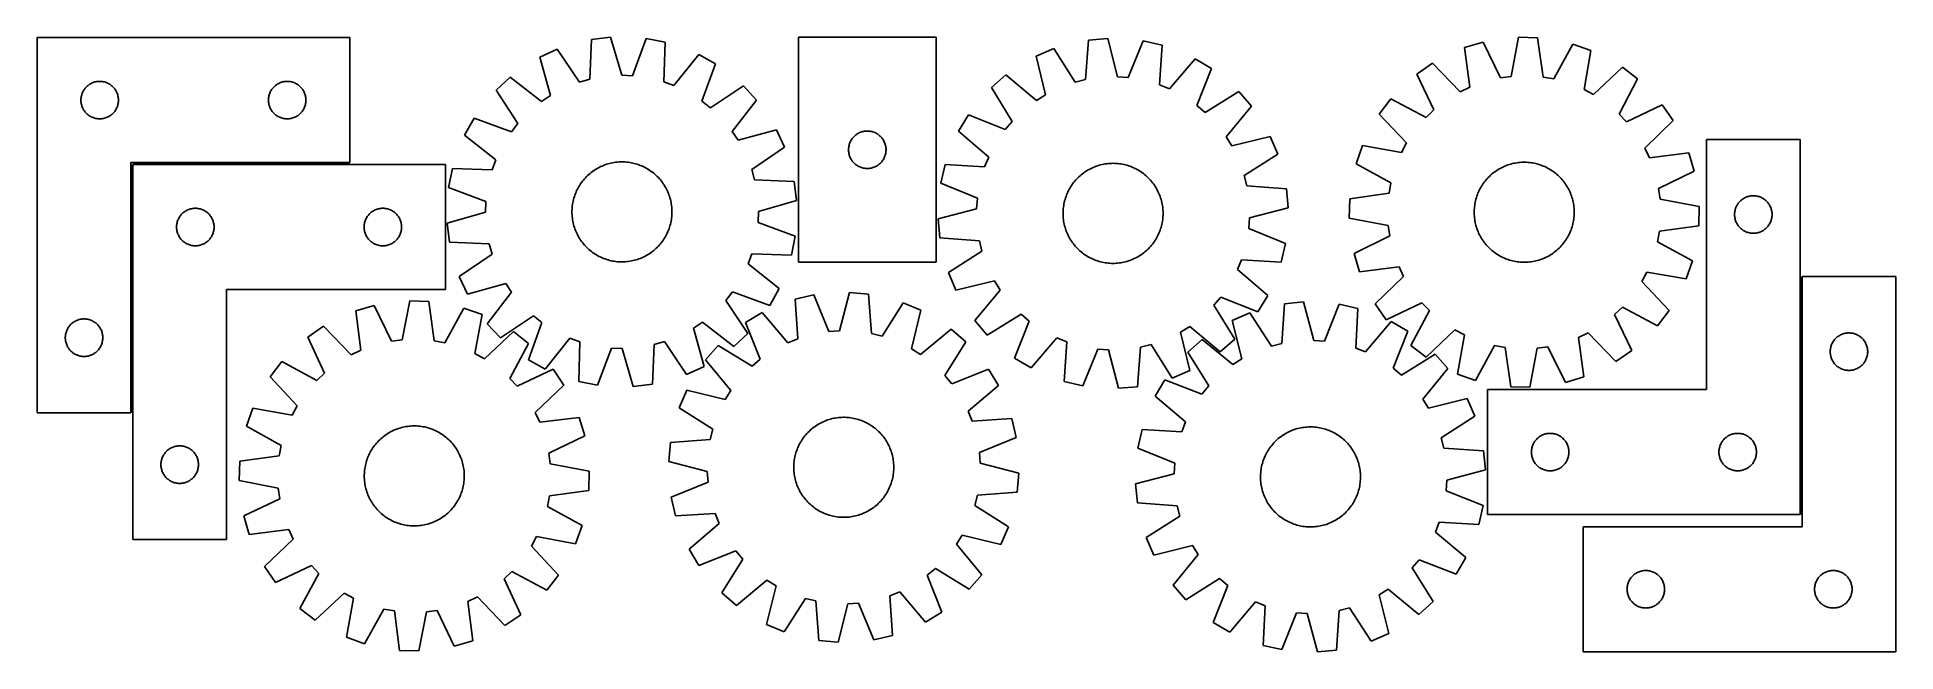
# Model space of a CAD drawing. Header units: millimetres. Extents: x 7 to 1493, y 7 to 498.
import ezdxf

# ---------------------------------------------------------------- set-up
doc = ezdxf.new("R2010")
doc.units = ezdxf.units.MM
doc.layers.add('COMMON', color=5, linetype='CONTINUOUS', true_color=0x0000ff)
doc.layers.add('CUT', color=7, linetype='CONTINUOUS', true_color=0x000000)

msp = doc.modelspace()

# ---------------------------------------------------------------- linework, layer by layer
at = {"layer": 'COMMON'}
for p, q in [((82.376913, 197.860619), (82.376913, 396.360618)), ((83.126913, 397.110618), (256.626912, 397.110618)), ((1417.611038, 306.679963), (1417.611038, 116.370392))]:
    msp.add_line(p, q, dxfattribs=at)
at = {"layer": 'CUT'}
for p, q in [((6.626912, 497.860619), (6.626912, 197.860619)), ((256.626912, 497.860619), (6.626912, 497.860619)), ((256.626912, 397.860619), (256.626912, 497.860619)), ((450.074168, 496.358245), (448.70739, 464.623301)), ((465.35039, 498.193344), (450.074168, 496.358245)), ((474.194319, 467.68499), (465.35039, 498.193344)), ((493.869147, 497.122684), (482.762627, 467.363316)), ((508.964774, 494.147355), (493.869147, 497.122684)), ((507.948251, 462.399261), (508.964774, 494.147355)), ((615.631736, 498.148708), (615.631736, 318.148708)), ((725.631736, 498.148708), (615.631736, 498.148708)), ((725.631736, 318.148708), (725.631736, 498.148708)), ((847.614371, 495.926102), (845.170524, 464.255889)), ((862.944108, 497.241295), (847.614371, 495.926102)), ((870.746737, 466.450164), (862.944108, 497.241295)), ((891.410046, 495.202629), (879.299175, 465.837658)), ((906.395909, 491.716303), (891.410046, 495.202629)), ((904.301668, 460.021053), (906.395909, 491.716303)), ((1163.188239, 494.246698), (1148.454675, 489.813568)), ((1177.143677, 465.712149), (1163.188239, 494.246698)), ((1191.46669, 498.09313), (1185.639786, 466.867788)), ((1206.849054, 497.756365), (1191.46669, 498.09313)), ((1211.303804, 466.305928), (1206.849054, 497.756365)), ((1234.932072, 492.676017), (1219.741196, 464.779565)), ((1249.457504, 487.602323), (1234.932072, 492.676017)), ((422.620366, 488.563723), (408.658892, 482.097828)), ((408.658892, 482.097828), (417.165646, 451.493745)), ((440.459042, 462.281479), (422.620366, 488.563723)), ((535.756872, 484.316315), (515.997793, 459.445578)), ((549.194239, 476.821804), (535.756872, 484.316315)), ((538.416768, 446.941696), (549.194239, 476.821804)), ((819.911673, 489.068529), (805.738644, 483.080557)), ((805.738644, 483.080557), (813.201041, 452.205205)), ((836.847397, 462.195568), (819.911673, 489.068529)), ((932.838643, 480.980959), (912.246245, 456.795676)), ((946.013711, 473.034379), (932.838643, 480.980959)), ((1122.748883, 477.416872), (1110.106343, 468.647794)), ((1144.838954, 454.591371), (1122.748883, 477.416872)), ((1148.454675, 489.813568), (1152.562121, 458.315891)), ((1243.975503, 456.314587), (1249.457504, 487.602323)), ((48.576469, 460.517252), (49.238691, 460.914897)), ((49.238691, 460.914897), (49.920505, 461.277925)), ((49.920505, 461.277925), (50.620103, 461.605372)), ((50.620103, 461.605372), (51.335631, 461.896371)), ((51.335631, 461.896371), (52.065189, 462.150149)), ((52.065189, 462.150149), (52.806845, 462.366034)), ((52.806845, 462.366034), (53.558631, 462.543454)), ((53.558631, 462.543454), (54.318553, 462.681937)), ((54.318553, 462.681937), (55.084597, 462.781117)), ((55.084597, 462.781117), (55.854731, 462.84073)), ((55.854731, 462.84073), (56.626912, 462.860619)), ((56.626912, 462.860619), (57.399093, 462.84073)), ((57.399093, 462.84073), (58.169227, 462.781117)), ((58.169227, 462.781117), (58.935271, 462.681937)), ((58.935271, 462.681937), (59.695193, 462.543454)), ((59.695193, 462.543454), (60.446979, 462.366034)), ((60.446979, 462.366034), (61.188634, 462.150149)), ((61.188634, 462.150149), (61.918193, 461.896371)), ((61.918193, 461.896371), (62.63372, 461.605372)), ((62.63372, 461.605372), (63.333319, 461.277925)), ((63.333319, 461.277925), (64.015133, 460.914897)), ((64.015133, 460.914897), (64.677355, 460.517252)), ((198.576469, 460.517252), (199.238691, 460.914897)), ((199.238691, 460.914897), (199.920505, 461.277925)), ((199.920505, 461.277925), (200.620103, 461.605372)), ((200.620103, 461.605372), (201.335631, 461.896371)), ((201.335631, 461.896371), (202.065189, 462.150149)), ((202.065189, 462.150149), (202.806845, 462.366034)), ((202.806845, 462.366034), (203.558631, 462.543454)), ((203.558631, 462.543454), (204.318553, 462.681937)), ((204.318553, 462.681937), (205.084597, 462.781117)), ((205.084597, 462.781117), (205.854731, 462.84073)), ((205.854731, 462.84073), (206.626912, 462.860619)), ((206.626912, 462.860619), (207.399093, 462.84073)), ((207.399093, 462.84073), (208.169227, 462.781117)), ((208.169227, 462.781117), (208.935271, 462.681937)), ((208.935271, 462.681937), (209.695193, 462.543454)), ((209.695193, 462.543454), (210.446979, 462.366034)), ((210.446979, 462.366034), (211.188634, 462.150149)), ((211.188634, 462.150149), (211.918193, 461.896371)), ((211.918193, 461.896371), (212.63372, 461.605372)), ((212.63372, 461.605372), (213.333319, 461.277925)), ((213.333319, 461.277925), (214.015133, 460.914897)), ((214.015133, 460.914897), (214.677355, 460.517252)), ((384.957414, 466.201106), (373.677336, 455.737341)), ((410.044664, 446.71766), (384.957414, 466.201106)), ((448.70739, 464.623301), (440.459042, 462.281479)), ((482.762627, 467.363316), (474.194319, 467.68499)), ((515.997793, 459.445578), (507.948251, 462.399261)), ((781.510919, 467.998013), (769.881952, 457.923406)), ((805.921951, 447.673735), (781.510919, 467.998013)), ((845.170524, 464.255889), (836.847397, 462.195568)), ((879.299175, 465.837658), (870.746737, 466.450164)), ((934.227598, 443.537561), (946.013711, 473.034379)), ((1110.106343, 468.647794), (1123.746074, 439.960994)), ((1185.639786, 466.867788), (1177.143677, 465.712149)), ((1219.741196, 464.779565), (1211.303804, 466.305928)), ((1274.596127, 474.092495), (1251.528268, 452.255632)), ((1271.960641, 436.716146), (1286.842776, 464.77852)), ((1286.842776, 464.77852), (1274.596127, 474.092495)), ((41.631885, 448.246837), (41.671649, 449.018251)), ((41.631885, 447.4744), (41.631885, 448.246837)), ((41.671649, 446.702987), (41.631885, 447.4744)), ((41.671649, 449.018251), (41.751072, 449.786594)), ((41.751072, 445.934643), (41.671649, 446.702987)), ((41.751072, 449.786594), (41.869943, 450.54983)), ((41.869943, 450.54983), (42.027946, 451.305935)), ((42.027946, 451.305935), (42.224664, 452.052903)), ((42.224664, 452.052903), (42.459573, 452.788754)), ((42.459573, 452.788754), (42.732052, 453.511537)), ((42.732052, 453.511537), (43.041378, 454.219334)), ((43.041378, 454.219334), (43.38673, 454.91027)), ((43.38673, 454.91027), (43.767192, 455.582511)), ((43.767192, 455.582511), (44.181757, 456.234274)), ((44.181757, 456.234274), (44.629323, 456.863833)), ((44.629323, 456.863833), (45.108705, 457.469516)), ((45.108705, 457.469516), (45.618631, 458.049719)), ((45.618631, 458.049719), (46.15775, 458.602901)), ((46.15775, 458.602901), (46.72463, 459.127598)), ((46.72463, 459.127598), (47.31777, 459.622416)), ((47.31777, 459.622416), (47.935595, 460.086044)), ((47.935595, 460.086044), (48.576469, 460.517252)), ((64.677355, 460.517252), (65.318228, 460.086044)), ((65.318228, 460.086044), (65.936054, 459.622416)), ((65.936054, 459.622416), (66.529194, 459.127598)), ((66.529194, 459.127598), (67.096074, 458.602901)), ((67.096074, 458.602901), (67.635192, 458.049719)), ((67.635192, 458.049719), (68.145119, 457.469516)), ((68.145119, 457.469516), (68.624501, 456.863833)), ((68.624501, 456.863833), (69.072067, 456.234274)), ((69.072067, 456.234274), (69.486631, 455.582511)), ((69.486631, 455.582511), (69.867094, 454.91027)), ((69.867094, 454.91027), (70.212446, 454.219334)), ((70.212446, 454.219334), (70.521771, 453.511537)), ((70.521771, 453.511537), (70.79425, 452.788754)), ((70.79425, 452.788754), (71.02916, 452.052903)), ((71.02916, 452.052903), (71.225878, 451.305935)), ((71.225878, 451.305935), (71.383881, 450.54983)), ((71.383881, 450.54983), (71.502752, 449.786594)), ((71.502752, 449.786594), (71.582175, 449.018251)), ((71.582175, 446.702987), (71.502752, 445.934643)), ((71.582175, 449.018251), (71.621939, 448.246837)), ((71.621939, 447.4744), (71.582175, 446.702987)), ((71.621939, 448.246837), (71.621939, 447.4744)), ((191.631885, 448.246837), (191.671649, 449.018251)), ((191.631885, 447.4744), (191.631885, 448.246837)), ((191.671649, 446.702987), (191.631885, 447.4744)), ((191.671649, 449.018251), (191.751072, 449.786594)), ((191.751072, 445.934643), (191.671649, 446.702987)), ((191.751072, 449.786594), (191.869943, 450.54983)), ((191.869943, 450.54983), (192.027946, 451.305935)), ((192.027946, 451.305935), (192.224664, 452.052903)), ((192.224664, 452.052903), (192.459573, 452.788754)), ((192.459573, 452.788754), (192.732052, 453.511537)), ((192.732052, 453.511537), (193.041378, 454.219334)), ((193.041378, 454.219334), (193.38673, 454.91027)), ((193.38673, 454.91027), (193.767192, 455.582511)), ((193.767192, 455.582511), (194.181757, 456.234274)), ((194.181757, 456.234274), (194.629323, 456.863833)), ((194.629323, 456.863833), (195.108705, 457.469516)), ((195.108705, 457.469516), (195.618631, 458.049719)), ((195.618631, 458.049719), (196.15775, 458.602901)), ((196.15775, 458.602901), (196.72463, 459.127598)), ((196.72463, 459.127598), (197.31777, 459.622416)), ((197.31777, 459.622416), (197.935595, 460.086044)), ((197.935595, 460.086044), (198.576469, 460.517252)), ((214.677355, 460.517252), (215.318228, 460.086044)), ((215.318228, 460.086044), (215.936054, 459.622416)), ((215.936054, 459.622416), (216.529194, 459.127598)), ((216.529194, 459.127598), (217.096074, 458.602901)), ((217.096074, 458.602901), (217.635192, 458.049719)), ((217.635192, 458.049719), (218.145119, 457.469516)), ((218.145119, 457.469516), (218.624501, 456.863833)), ((218.624501, 456.863833), (219.072067, 456.234274)), ((219.072067, 456.234274), (219.486631, 455.582511)), ((219.486631, 455.582511), (219.867094, 454.91027)), ((219.867094, 454.91027), (220.212446, 454.219334)), ((220.212446, 454.219334), (220.521771, 453.511537)), ((220.521771, 453.511537), (220.79425, 452.788754)), ((220.79425, 452.788754), (221.02916, 452.052903)), ((221.02916, 452.052903), (221.225878, 451.305935)), ((221.225878, 451.305935), (221.383881, 450.54983)), ((221.383881, 450.54983), (221.502752, 449.786594)), ((221.502752, 449.786594), (221.582175, 449.018251)), ((221.582175, 446.702987), (221.502752, 445.934643)), ((221.582175, 449.018251), (221.621939, 448.246837)), ((221.621939, 447.4744), (221.582175, 446.702987)), ((221.621939, 448.246837), (221.621939, 447.4744)), ((373.677336, 455.737341), (391.224921, 429.259861)), ((417.165646, 451.493745), (410.044664, 446.71766)), ((545.159599, 441.645131), (538.416768, 446.941696)), ((571.63708, 459.192716), (545.159599, 441.645131)), ((562.617399, 422.825388), (582.100844, 447.912637)), ((582.100844, 447.912637), (571.63708, 459.192716)), ((769.881952, 457.923406), (786.520122, 430.865209)), ((813.201041, 452.205205), (805.921951, 447.673735)), ((912.246245, 456.795676), (904.301668, 460.021053)), ((967.844842, 454.653205), (940.786645, 438.015036)), ((977.919448, 443.024239), (967.844842, 454.653205)), ((1089.489472, 448.914309), (1080.175496, 436.66766)), ((1117.551845, 434.032174), (1089.489472, 448.914309)), ((1152.562121, 458.315891), (1144.838954, 454.591371)), ((1251.528268, 452.255632), (1243.975503, 456.314587)), ((41.869943, 445.171407), (41.751072, 445.934643)), ((42.027946, 444.415302), (41.869943, 445.171407)), ((42.224664, 443.668334), (42.027946, 444.415302)), ((42.459573, 442.932483), (42.224664, 443.668334)), ((42.732052, 442.2097), (42.459573, 442.932483)), ((43.041378, 441.501903), (42.732052, 442.2097)), ((43.38673, 440.810967), (43.041378, 441.501903)), ((43.767192, 440.138727), (43.38673, 440.810967)), ((44.181757, 439.486963), (43.767192, 440.138727)), ((44.629323, 438.857404), (44.181757, 439.486963)), ((45.108705, 438.251721), (44.629323, 438.857404)), ((45.618631, 437.671518), (45.108705, 438.251721)), ((46.15775, 437.118336), (45.618631, 437.671518)), ((46.72463, 436.59364), (46.15775, 437.118336)), ((47.31777, 436.098821), (46.72463, 436.59364)), ((47.935595, 435.635194), (47.31777, 436.098821)), ((48.576469, 435.203985), (47.935595, 435.635194)), ((49.238691, 434.80634), (48.576469, 435.203985)), ((49.920505, 434.443312), (49.238691, 434.80634)), ((50.620103, 434.115865), (49.920505, 434.443312)), ((51.335631, 433.824866), (50.620103, 434.115865)), ((52.065189, 433.571088), (51.335631, 433.824866)), ((52.806845, 433.355203), (52.065189, 433.571088)), ((53.558631, 433.177783), (52.806845, 433.355203)), ((54.318553, 433.0393), (53.558631, 433.177783)), ((55.084597, 432.94012), (54.318553, 433.0393)), ((55.854731, 432.880507), (55.084597, 432.94012)), ((56.626912, 432.860619), (55.854731, 432.880507)), ((57.399093, 432.880507), (56.626912, 432.860619)), ((58.169227, 432.94012), (57.399093, 432.880507)), ((58.935271, 433.0393), (58.169227, 432.94012)), ((59.695193, 433.177783), (58.935271, 433.0393)), ((60.446979, 433.355203), (59.695193, 433.177783)), ((61.188634, 433.571088), (60.446979, 433.355203)), ((61.918193, 433.824866), (61.188634, 433.571088)), ((62.63372, 434.115865), (61.918193, 433.824866)), ((63.333319, 434.443312), (62.63372, 434.115865)), ((64.015133, 434.80634), (63.333319, 434.443312)), ((64.677355, 435.203985), (64.015133, 434.80634)), ((65.318228, 435.635194), (64.677355, 435.203985)), ((65.936054, 436.098821), (65.318228, 435.635194)), ((66.529194, 436.59364), (65.936054, 436.098821)), ((67.096074, 437.118336), (66.529194, 436.59364)), ((67.635192, 437.671518), (67.096074, 437.118336)), ((68.145119, 438.251721), (67.635192, 437.671518)), ((68.624501, 438.857404), (68.145119, 438.251721)), ((69.072067, 439.486963), (68.624501, 438.857404)), ((69.486631, 440.138727), (69.072067, 439.486963)), ((69.867094, 440.810967), (69.486631, 440.138727)), ((70.212446, 441.501903), (69.867094, 440.810967)), ((70.521771, 442.2097), (70.212446, 441.501903)), ((70.79425, 442.932483), (70.521771, 442.2097)), ((71.02916, 443.668334), (70.79425, 442.932483)), ((71.225878, 444.415302), (71.02916, 443.668334)), ((71.383881, 445.171407), (71.225878, 444.415302)), ((71.502752, 445.934643), (71.383881, 445.171407)), ((191.869943, 445.171407), (191.751072, 445.934643)), ((192.027946, 444.415302), (191.869943, 445.171407)), ((192.224664, 443.668334), (192.027946, 444.415302)), ((192.459573, 442.932483), (192.224664, 443.668334)), ((192.732052, 442.2097), (192.459573, 442.932483)), ((193.041378, 441.501903), (192.732052, 442.2097)), ((193.38673, 440.810967), (193.041378, 441.501903)), ((193.767192, 440.138727), (193.38673, 440.810967)), ((194.181757, 439.486963), (193.767192, 440.138727)), ((194.629323, 438.857404), (194.181757, 439.486963)), ((195.108705, 438.251721), (194.629323, 438.857404)), ((195.618631, 437.671518), (195.108705, 438.251721)), ((196.15775, 437.118336), (195.618631, 437.671518)), ((196.72463, 436.59364), (196.15775, 437.118336)), ((197.31777, 436.098821), (196.72463, 436.59364)), ((197.935595, 435.635194), (197.31777, 436.098821)), ((198.576469, 435.203985), (197.935595, 435.635194)), ((199.238691, 434.80634), (198.576469, 435.203985)), ((199.920505, 434.443312), (199.238691, 434.80634)), ((200.620103, 434.115865), (199.920505, 434.443312)), ((201.335631, 433.824866), (200.620103, 434.115865)), ((202.065189, 433.571088), (201.335631, 433.824866)), ((202.806845, 433.355203), (202.065189, 433.571088)), ((203.558631, 433.177783), (202.806845, 433.355203)), ((204.318553, 433.0393), (203.558631, 433.177783)), ((205.084597, 432.94012), (204.318553, 433.0393)), ((205.854731, 432.880507), (205.084597, 432.94012)), ((206.626912, 432.860619), (205.854731, 432.880507)), ((207.399093, 432.880507), (206.626912, 432.860619)), ((208.169227, 432.94012), (207.399093, 432.880507)), ((208.935271, 433.0393), (208.169227, 432.94012)), ((209.695193, 433.177783), (208.935271, 433.0393)), ((210.446979, 433.355203), (209.695193, 433.177783)), ((211.188634, 433.571088), (210.446979, 433.355203)), ((211.918193, 433.824866), (211.188634, 433.571088)), ((212.63372, 434.115865), (211.918193, 433.824866)), ((213.333319, 434.443312), (212.63372, 434.115865)), ((214.015133, 434.80634), (213.333319, 434.443312)), ((214.677355, 435.203985), (214.015133, 434.80634)), ((215.318228, 435.635194), (214.677355, 435.203985)), ((215.936054, 436.098821), (215.318228, 435.635194)), ((216.529194, 436.59364), (215.936054, 436.098821)), ((217.096074, 437.118336), (216.529194, 436.59364)), ((217.635192, 437.671518), (217.096074, 437.118336)), ((218.145119, 438.251721), (217.635192, 437.671518)), ((218.624501, 438.857404), (218.145119, 438.251721)), ((219.072067, 439.486963), (218.624501, 438.857404)), ((219.486631, 440.138727), (219.072067, 439.486963)), ((219.867094, 440.810967), (219.486631, 440.138727)), ((220.212446, 441.501903), (219.867094, 440.810967)), ((220.521771, 442.2097), (220.212446, 441.501903)), ((220.79425, 442.932483), (220.521771, 442.2097)), ((221.02916, 443.668334), (220.79425, 442.932483)), ((221.225878, 444.415302), (221.02916, 443.668334)), ((221.383881, 445.171407), (221.225878, 444.415302)), ((221.502752, 445.934643), (221.383881, 445.171407)), ((356.048248, 433.294501), (348.553736, 419.857133)), ((385.928356, 422.517029), (356.048248, 433.294501)), ((751.500779, 436.092276), (743.554199, 422.917207)), ((780.997597, 424.306163), (751.500779, 436.092276)), ((940.786645, 438.015036), (934.227598, 443.537561)), ((957.595171, 418.613207), (977.919448, 443.024239)), ((1080.175496, 436.66766), (1102.01236, 413.5998)), ((1123.746074, 439.960994), (1117.551845, 434.032174)), ((1277.889461, 430.521918), (1271.960641, 436.716146)), ((1306.576261, 444.161648), (1277.889461, 430.521918)), ((1292.519838, 409.429038), (1315.34534, 431.519109)), ((1315.34534, 431.519109), (1306.576261, 444.161648)), ((348.553736, 419.857133), (373.424474, 400.098055)), ((391.224921, 429.259861), (385.928356, 422.517029)), ((567.393484, 415.704406), (562.617399, 422.825388)), ((597.997567, 424.21116), (567.393484, 415.704406)), ((604.463462, 410.249686), (597.997567, 424.21116)), ((657.772017, 415.8706), (658.186581, 416.522364)), ((658.186581, 416.522364), (658.634147, 417.151922)), ((658.634147, 417.151922), (659.113529, 417.757605)), ((659.113529, 417.757605), (659.623456, 418.337808)), ((659.623456, 418.337808), (660.162574, 418.890991)), ((660.162574, 418.890991), (660.729454, 419.415687)), ((660.729454, 419.415687), (661.322594, 419.910505)), ((661.322594, 419.910505), (661.94042, 420.374133)), ((661.94042, 420.374133), (662.581293, 420.805341)), ((662.581293, 420.805341), (663.243515, 421.202986)), ((663.243515, 421.202986), (663.925329, 421.566014)), ((663.925329, 421.566014), (664.624928, 421.893461)), ((664.624928, 421.893461), (665.340455, 422.18446)), ((665.340455, 422.18446), (666.070014, 422.438238)), ((666.070014, 422.438238), (666.811669, 422.654124)), ((666.811669, 422.654124), (667.563455, 422.831543)), ((667.563455, 422.831543), (668.323377, 422.970026)), ((668.323377, 422.970026), (669.089421, 423.069206)), ((669.089421, 423.069206), (669.859555, 423.128819)), ((669.859555, 423.128819), (670.631736, 423.148708)), ((670.631736, 423.148708), (671.403917, 423.128819)), ((671.403917, 423.128819), (672.174051, 423.069206)), ((672.174051, 423.069206), (672.940095, 422.970026)), ((672.940095, 422.970026), (673.700017, 422.831543)), ((673.700017, 422.831543), (674.451803, 422.654124)), ((674.451803, 422.654124), (675.193459, 422.438238)), ((675.193459, 422.438238), (675.923017, 422.18446)), ((675.923017, 422.18446), (676.638545, 421.893461)), ((676.638545, 421.893461), (677.338143, 421.566014)), ((677.338143, 421.566014), (678.019957, 421.202986)), ((678.019957, 421.202986), (678.682179, 420.805341)), ((678.682179, 420.805341), (679.323053, 420.374133)), ((679.323053, 420.374133), (679.940878, 419.910505)), ((679.940878, 419.910505), (680.534018, 419.415687)), ((680.534018, 419.415687), (681.100898, 418.890991)), ((681.100898, 418.890991), (681.640017, 418.337808)), ((681.640017, 418.337808), (682.149943, 417.757605)), ((682.149943, 417.757605), (682.629325, 417.151922)), ((682.629325, 417.151922), (683.076891, 416.522364)), ((683.076891, 416.522364), (683.491456, 415.8706)), ((743.554199, 422.917207), (767.739482, 402.324809)), ((786.520122, 430.865209), (780.997597, 424.306163)), ((962.12664, 411.334117), (957.595171, 418.613207)), ((993.001993, 418.796514), (962.12664, 411.334117)), ((998.989964, 404.623485), (993.001993, 418.796514)), ((1416.861038, 416.370392), (1341.861038, 416.370392)), ((1341.861038, 416.370392), (1341.861038, 216.370392)), ((1416.861038, 116.370392), (1416.861038, 416.370392)), ((578.181217, 392.411009), (604.463462, 410.249686)), ((655.636709, 408.534926), (655.676473, 409.30634)), ((655.636709, 407.762489), (655.636709, 408.534926)), ((655.676473, 406.991076), (655.636709, 407.762489)), ((655.676473, 409.30634), (655.755896, 410.074683)), ((655.755896, 406.222732), (655.676473, 406.991076)), ((655.755896, 410.074683), (655.874767, 410.837919)), ((655.874767, 405.459496), (655.755896, 406.222732)), ((655.874767, 410.837919), (656.032771, 411.594024)), ((656.032771, 404.703392), (655.874767, 405.459496)), ((656.032771, 411.594024), (656.229488, 412.340992)), ((656.229488, 403.956423), (656.032771, 404.703392)), ((656.229488, 412.340992), (656.464398, 413.076843)), ((656.464398, 403.220572), (656.229488, 403.956423)), ((656.464398, 413.076843), (656.736877, 413.799626)), ((656.736877, 402.497789), (656.464398, 403.220572)), ((656.736877, 413.799626), (657.046202, 414.507424)), ((657.046202, 401.789992), (656.736877, 402.497789)), ((657.046202, 414.507424), (657.391554, 415.198359)), ((657.391554, 401.099057), (657.046202, 401.789992)), ((657.391554, 415.198359), (657.772017, 415.8706)), ((683.491456, 415.8706), (683.871918, 415.198359)), ((683.871918, 415.198359), (684.21727, 414.507424)), ((684.21727, 401.789992), (683.871918, 401.099057)), ((684.21727, 414.507424), (684.526596, 413.799626)), ((684.526596, 402.497789), (684.21727, 401.789992)), ((684.526596, 413.799626), (684.799075, 413.076843)), ((684.799075, 403.220572), (684.526596, 402.497789)), ((684.799075, 413.076843), (685.033984, 412.340992)), ((685.033984, 403.956423), (684.799075, 403.220572)), ((685.033984, 412.340992), (685.230702, 411.594024)), ((685.230702, 404.703392), (685.033984, 403.956423)), ((685.230702, 411.594024), (685.388705, 410.837919)), ((685.388705, 405.459496), (685.230702, 404.703392)), ((685.388705, 410.837919), (685.507576, 410.074683)), ((685.507576, 406.222732), (685.388705, 405.459496)), ((685.507576, 410.074683), (685.586999, 409.30634)), ((685.586999, 406.991076), (685.507576, 406.222732)), ((685.586999, 409.30634), (685.626763, 408.534926)), ((685.626763, 407.762489), (685.586999, 406.991076)), ((685.626763, 408.534926), (685.626763, 407.762489)), ((767.739482, 402.324809), (764.514105, 394.380232)), ((972.117004, 387.687761), (998.989964, 404.623485)), ((1066.665669, 411.529037), (1061.591974, 397.003605)), ((1097.953405, 406.047036), (1066.665669, 411.529037)), ((1102.01236, 413.5998), (1097.953405, 406.047036)), ((1296.244359, 401.70587), (1292.519838, 409.429038)), ((1327.742036, 405.813316), (1296.244359, 401.70587)), ((1332.175166, 391.079752), (1327.742036, 405.813316)), ((81.626912, 197.860619), (81.626912, 397.860619)), ((81.626912, 397.860619), (256.626912, 397.860619)), ((83.126913, 396.360618), (83.126913, 96.360618)), ((333.126913, 396.360618), (83.126913, 396.360618)), ((333.126913, 296.360618), (333.126913, 396.360618)), ((338.722697, 393.065036), (335.747368, 377.969409)), ((370.47079, 392.048513), (338.722697, 393.065036)), ((373.424474, 400.098055), (370.47079, 392.048513)), ((445.178408, 385.816111), (446.051305, 386.720023)), ((446.051305, 386.720023), (446.952165, 387.59607)), ((446.952165, 387.59607), (447.880097, 388.443389)), ((447.880097, 388.443389), (448.834186, 389.261142)), ((448.834186, 389.261142), (449.813491, 390.048523)), ((449.813491, 390.048523), (450.817045, 390.804755)), ((450.817045, 390.804755), (451.843857, 391.529091)), ((451.843857, 391.529091), (452.892915, 392.220817)), ((452.892915, 392.220817), (453.963183, 392.87925)), ((453.963183, 392.87925), (455.053604, 393.50374)), ((455.053604, 393.50374), (456.163103, 394.093671)), ((456.163103, 394.093671), (457.290585, 394.648461)), ((457.290585, 394.648461), (458.434937, 395.167562)), ((458.434937, 395.167562), (459.59503, 395.650461)), ((459.59503, 395.650461), (460.769718, 396.096683)), ((460.769718, 396.096683), (461.957843, 396.505788)), ((461.957843, 396.505788), (463.158232, 396.87737)), ((463.158232, 396.87737), (464.3697, 397.211064)), ((464.3697, 397.211064), (465.591052, 397.50654)), ((465.591052, 397.50654), (466.821082, 397.763506)), ((466.821082, 397.763506), (468.058577, 397.98171)), ((468.058577, 397.98171), (469.302316, 398.160935)), ((469.302316, 398.160935), (470.55107, 398.301005)), ((470.55107, 398.301005), (471.803608, 398.401782)), ((471.803608, 398.401782), (473.058693, 398.463165)), ((473.058693, 398.463165), (474.315087, 398.485096)), ((474.315087, 398.485096), (475.57155, 398.467551)), ((475.57155, 398.467551), (476.826842, 398.410548)), ((476.826842, 398.410548), (478.079724, 398.314144)), ((478.079724, 398.314144), (479.328959, 398.178434)), ((479.328959, 398.178434), (480.573316, 398.00355)), ((480.573316, 398.00355), (481.811565, 397.789668)), ((481.811565, 397.789668), (483.042485, 397.536996)), ((483.042485, 397.536996), (484.264861, 397.245785)), ((484.264861, 397.245785), (485.477486, 396.916321)), ((485.477486, 396.916321), (486.679165, 396.548931)), ((486.679165, 396.548931), (487.86871, 396.143977)), ((487.86871, 396.143977), (489.044949, 395.701857)), ((489.044949, 395.701857), (490.20672, 395.22301)), ((490.20672, 395.22301), (491.352877, 394.707906)), ((491.352877, 394.707906), (492.482288, 394.157056)), ((492.482288, 394.157056), (493.593839, 393.571001)), ((493.593839, 393.571001), (494.686434, 392.95032)), ((494.686434, 392.95032), (495.758993, 392.295627)), ((495.758993, 392.295627), (496.810459, 391.607567)), ((496.810459, 391.607567), (497.839793, 390.886819)), ((497.839793, 390.886819), (498.845981, 390.134095)), ((498.845981, 390.134095), (499.828028, 389.350137)), ((499.828028, 389.350137), (500.784966, 388.535719)), ((500.784966, 388.535719), (501.71585, 387.691644)), ((501.71585, 387.691644), (502.619762, 386.818747)), ((502.619762, 386.818747), (503.495809, 385.917887)), ((580.52304, 384.162662), (578.181217, 392.411009)), ((657.772017, 400.426816), (657.391554, 401.099057)), ((658.186581, 399.775052), (657.772017, 400.426816)), ((658.634147, 399.145494), (658.186581, 399.775052)), ((659.113529, 398.53981), (658.634147, 399.145494)), ((659.623456, 397.959608), (659.113529, 398.53981)), ((660.162574, 397.406425), (659.623456, 397.959608)), ((660.729454, 396.881729), (660.162574, 397.406425)), ((661.322594, 396.386911), (660.729454, 396.881729)), ((661.94042, 395.923283), (661.322594, 396.386911)), ((662.581293, 395.492074), (661.94042, 395.923283)), ((663.243515, 395.094429), (662.581293, 395.492074)), ((663.925329, 394.731402), (663.243515, 395.094429)), ((664.624928, 394.403954), (663.925329, 394.731402)), ((665.340455, 394.112955), (664.624928, 394.403954)), ((666.070014, 393.859177), (665.340455, 394.112955)), ((666.811669, 393.643292), (666.070014, 393.859177)), ((667.563455, 393.465872), (666.811669, 393.643292)), ((668.323377, 393.327389), (667.563455, 393.465872)), ((669.089421, 393.22821), (668.323377, 393.327389)), ((669.859555, 393.168596), (669.089421, 393.22821)), ((670.631736, 393.148708), (669.859555, 393.168596)), ((671.403917, 393.168596), (670.631736, 393.148708)), ((672.174051, 393.22821), (671.403917, 393.168596)), ((672.940095, 393.327389), (672.174051, 393.22821)), ((673.700017, 393.465872), (672.940095, 393.327389)), ((674.451803, 393.643292), (673.700017, 393.465872)), ((675.193459, 393.859177), (674.451803, 393.643292)), ((675.923017, 394.112955), (675.193459, 393.859177)), ((676.638545, 394.403954), (675.923017, 394.112955)), ((677.338143, 394.731402), (676.638545, 394.403954)), ((678.019957, 395.094429), (677.338143, 394.731402)), ((678.682179, 395.492074), (678.019957, 395.094429)), ((679.323053, 395.923283), (678.682179, 395.492074)), ((679.940878, 396.386911), (679.323053, 395.923283)), ((680.534018, 396.881729), (679.940878, 396.386911)), ((681.100898, 397.406425), (680.534018, 396.881729)), ((681.640017, 397.959608), (681.100898, 397.406425)), ((682.149943, 398.53981), (681.640017, 397.959608)), ((682.629325, 399.145494), (682.149943, 398.53981)), ((683.076891, 399.775052), (682.629325, 399.145494)), ((683.491456, 400.426816), (683.076891, 399.775052)), ((683.871918, 401.099057), (683.491456, 400.426816)), ((732.818854, 396.474473), (729.332528, 381.488611)), ((764.514105, 394.380232), (732.818854, 396.474473)), ((839.870034, 386.48777), (840.800128, 387.332715)), ((840.800128, 387.332715), (841.756304, 388.148028)), ((841.756304, 388.148028), (842.737617, 388.932904)), ((842.737617, 388.932904), (843.7431, 389.68657)), ((843.7431, 389.68657), (844.77176, 390.40828)), ((844.77176, 390.40828), (845.822581, 391.097323)), ((845.822581, 391.097323), (846.894528, 391.75302)), ((846.894528, 391.75302), (847.986541, 392.374722)), ((847.986541, 392.374722), (849.097544, 392.961816)), ((849.097544, 392.961816), (850.22644, 393.513723)), ((850.22644, 393.513723), (851.372114, 394.029898)), ((851.372114, 394.029898), (852.533437, 394.509832)), ((852.533437, 394.509832), (853.709261, 394.953052)), ((853.709261, 394.953052), (854.898428, 395.359119)), ((854.898428, 395.359119), (856.099762, 395.727633)), ((856.099762, 395.727633), (857.312079, 396.05823)), ((857.312079, 396.05823), (858.534182, 396.350585)), ((858.534182, 396.350585), (859.764865, 396.604408)), ((859.764865, 396.604408), (861.002913, 396.819449)), ((861.002913, 396.819449), (862.247105, 396.995496)), ((862.247105, 396.995496), (863.496214, 397.132375)), ((863.496214, 397.132375), (864.749005, 397.229951)), ((864.749005, 397.229951), (866.004243, 397.288128)), ((866.004243, 397.288128), (867.260689, 397.306848)), ((867.260689, 397.306848), (868.517103, 397.286093)), ((868.517103, 397.286093), (869.772245, 397.225883)), ((869.772245, 397.225883), (871.024876, 397.126278)), ((871.024876, 397.126278), (872.273761, 396.987376)), ((872.273761, 396.987376), (873.517666, 396.809314)), ((873.517666, 396.809314), (874.755365, 396.592268)), ((874.755365, 396.592268), (875.985635, 396.336452)), ((875.985635, 396.336452), (877.207263, 396.042119)), ((877.207263, 396.042119), (878.419043, 395.709559)), ((878.419043, 395.709559), (879.619779, 395.339099)), ((879.619779, 395.339099), (880.808286, 394.931107)), ((880.808286, 394.931107), (881.983391, 394.485984)), ((881.983391, 394.485984), (883.143935, 394.004169)), ((883.143935, 394.004169), (884.288772, 393.486139)), ((884.288772, 393.486139), (885.416772, 392.932405)), ((885.416772, 392.932405), (886.526823, 392.343512)), ((886.526823, 392.343512), (887.617828, 391.720042)), ((887.617828, 391.720042), (888.688711, 391.06261)), ((888.688711, 391.06261), (889.738415, 390.371866)), ((889.738415, 390.371866), (890.765905, 389.648491)), ((890.765905, 389.648491), (891.770165, 388.893198)), ((891.770165, 388.893198), (892.750206, 388.106733)), ((892.750206, 388.106733), (893.70506, 387.289873)), ((893.70506, 387.289873), (894.633785, 386.443423)), ((974.177325, 379.364634), (972.117004, 387.687761)), ((1061.591974, 397.003605), (1089.488426, 381.812728)), ((1167.32666, 385.958191), (1168.213713, 386.848216)), ((1168.213713, 386.848216), (1169.128284, 387.709939)), ((1169.128284, 387.709939), (1170.069472, 388.542509)), ((1170.069472, 388.542509), (1171.036346, 389.345105)), ((1171.036346, 389.345105), (1172.027954, 390.116935)), ((1172.027954, 390.116935), (1173.043316, 390.857236)), ((1173.043316, 390.857236), (1174.081431, 391.565279)), ((1174.081431, 391.565279), (1175.141273, 392.240365)), ((1175.141273, 392.240365), (1176.221798, 392.881827)), ((1176.221798, 392.881827), (1177.321938, 393.489033)), ((1177.321938, 393.489033), (1178.440608, 394.061382)), ((1178.440608, 394.061382), (1179.576704, 394.598311)), ((1179.576704, 394.598311), (1180.729105, 395.09929)), ((1180.729105, 395.09929), (1181.896673, 395.563823)), ((1181.896673, 395.563823), (1183.078256, 395.991453)), ((1183.078256, 395.991453), (1184.272689, 396.381757)), ((1184.272689, 396.381757), (1185.478792, 396.734351)), ((1185.478792, 396.734351), (1186.695375, 397.048887)), ((1186.695375, 397.048887), (1187.921238, 397.325053)), ((1187.921238, 397.325053), (1189.15517, 397.562578)), ((1189.15517, 397.562578), (1190.395954, 397.761226)), ((1190.395954, 397.761226), (1191.642366, 397.920803)), ((1191.642366, 397.920803), (1192.893175, 398.041151)), ((1192.893175, 398.041151), (1194.147147, 398.12215)), ((1194.147147, 398.12215), (1195.403045, 398.16372)), ((1195.403045, 398.16372), (1196.659628, 398.165822)), ((1196.659628, 398.165822), (1197.915658, 398.128453)), ((1197.915658, 398.128453), (1199.169894, 398.051649)), ((1199.169894, 398.051649), (1200.421098, 397.935486)), ((1200.421098, 397.935486), (1201.668037, 397.780079)), ((1201.668037, 397.780079), (1202.909479, 397.585582)), ((1202.909479, 397.585582), (1204.144199, 397.352186)), ((1204.144199, 397.352186), (1205.370978, 397.080122)), ((1205.370978, 397.080122), (1206.588607, 396.769658)), ((1206.588607, 396.769658), (1207.795882, 396.421101)), ((1207.795882, 396.421101), (1208.991614, 396.034794)), ((1208.991614, 396.034794), (1210.174621, 395.611119)), ((1210.174621, 395.611119), (1211.343737, 395.150494)), ((1211.343737, 395.150494), (1212.497807, 394.653373)), ((1212.497807, 394.653373), (1213.635692, 394.120247)), ((1213.635692, 394.120247), (1214.756271, 393.551643)), ((1214.756271, 393.551643), (1215.858436, 392.948121)), ((1215.858436, 392.948121), (1216.9411, 392.310277)), ((1216.9411, 392.310277), (1218.003195, 391.63874)), ((1218.003195, 391.63874), (1219.043672, 390.934174)), ((1219.043672, 390.934174), (1220.061505, 390.197273)), ((1220.061505, 390.197273), (1221.055689, 389.428764)), ((1221.055689, 389.428764), (1222.025243, 388.629407)), ((1222.025243, 388.629407), (1222.96921, 387.79999)), ((1222.96921, 387.79999), (1223.886659, 386.941331)), ((1223.886659, 386.941331), (1224.776684, 386.054279)), ((1303.640616, 377.124315), (1332.175166, 391.079752)), ((335.747368, 377.969409), (365.506736, 366.862888)), ((436.32112, 370.779426), (436.726075, 371.968972)), ((436.726075, 371.968972), (437.168194, 373.14521)), ((437.168194, 373.14521), (437.647042, 374.306981)), ((437.647042, 374.306981), (438.162145, 375.453138)), ((438.162145, 375.453138), (438.712996, 376.58255)), ((438.712996, 376.58255), (439.299051, 377.694101)), ((439.299051, 377.694101), (439.919731, 378.786696)), ((439.919731, 378.786696), (440.574424, 379.859255)), ((440.574424, 379.859255), (441.262485, 380.910721)), ((441.262485, 380.910721), (441.983232, 381.940055)), ((441.983232, 381.940055), (442.735957, 382.946242)), ((442.735957, 382.946242), (443.519915, 383.928289)), ((443.519915, 383.928289), (444.334333, 384.885227)), ((444.334333, 384.885227), (445.178408, 385.816111)), ((503.495809, 385.917887), (504.343127, 384.989955)), ((504.343127, 384.989955), (505.160881, 384.035865)), ((505.160881, 384.035865), (505.948262, 383.056561)), ((505.948262, 383.056561), (506.704493, 382.053007)), ((506.704493, 382.053007), (507.42883, 381.026194)), ((507.42883, 381.026194), (508.120556, 379.977137)), ((508.120556, 379.977137), (508.778989, 378.906869)), ((508.778989, 378.906869), (509.403479, 377.816447)), ((509.403479, 377.816447), (509.99341, 376.706948)), ((509.99341, 376.706948), (510.548199, 375.579467)), ((510.548199, 375.579467), (511.0673, 374.435115)), ((511.0673, 374.435115), (511.5502, 373.275022)), ((511.5502, 373.275022), (511.996422, 372.100334)), ((511.996422, 372.100334), (512.405526, 370.912209)), ((612.257984, 382.795884), (580.52304, 384.162662)), ((614.093083, 367.519662), (612.257984, 382.795884)), ((729.332528, 381.488611), (758.6975, 369.37774)), ((829.604051, 370.88685), (830.049174, 372.061955)), ((830.049174, 372.061955), (830.530988, 373.222499)), ((830.530988, 373.222499), (831.049018, 374.367336)), ((831.049018, 374.367336), (831.602753, 375.495336)), ((831.602753, 375.495336), (832.191646, 376.605387)), ((832.191646, 376.605387), (832.815116, 377.696392)), ((832.815116, 377.696392), (833.472547, 378.767275)), ((833.472547, 378.767275), (834.163292, 379.816979)), ((834.163292, 379.816979), (834.886667, 380.844469)), ((834.886667, 380.844469), (835.64196, 381.84873)), ((835.64196, 381.84873), (836.428424, 382.828771)), ((836.428424, 382.828771), (837.245285, 383.783624)), ((837.245285, 383.783624), (838.091735, 384.712349)), ((838.091735, 384.712349), (838.966939, 385.614027)), ((838.966939, 385.614027), (839.870034, 386.48777)), ((894.633785, 386.443423), (895.535463, 385.568218)), ((895.535463, 385.568218), (896.409206, 384.665123)), ((896.409206, 384.665123), (897.254151, 383.735029)), ((897.254151, 383.735029), (898.069464, 382.778854)), ((898.069464, 382.778854), (898.85434, 381.79754)), ((898.85434, 381.79754), (899.608005, 380.792058)), ((899.608005, 380.792058), (900.329716, 379.763398)), ((900.329716, 379.763398), (901.018759, 378.712576)), ((901.018759, 378.712576), (901.674455, 377.64063)), ((901.674455, 377.64063), (902.296157, 376.548616)), ((902.296157, 376.548616), (902.883252, 375.437614)), ((902.883252, 375.437614), (903.435159, 374.308718)), ((903.435159, 374.308718), (903.951334, 373.163043)), ((903.951334, 373.163043), (904.431268, 372.001721)), ((904.431268, 372.001721), (904.874487, 370.825896)), ((1005.847538, 376.920786), (974.177325, 379.364634)), ((1007.16273, 361.59105), (1005.847538, 376.920786)), ((1087.962063, 373.375336), (1056.511626, 368.920587)), ((1089.488426, 381.812728), (1087.962063, 373.375336)), ((1158.233198, 371.063146), (1158.656873, 372.246153)), ((1158.656873, 372.246153), (1159.117498, 373.415269)), ((1159.117498, 373.415269), (1159.614619, 374.569339)), ((1159.614619, 374.569339), (1160.147744, 375.707225)), ((1160.147744, 375.707225), (1160.716349, 376.827803)), ((1160.716349, 376.827803), (1161.319871, 377.929968)), ((1161.319871, 377.929968), (1161.957715, 379.012632)), ((1161.957715, 379.012632), (1162.629251, 380.074727)), ((1162.629251, 380.074727), (1163.333818, 381.115204)), ((1163.333818, 381.115204), (1164.070719, 382.133037)), ((1164.070719, 382.133037), (1164.839227, 383.127221)), ((1164.839227, 383.127221), (1165.638584, 384.096775)), ((1165.638584, 384.096775), (1166.468002, 385.040742)), ((1166.468002, 385.040742), (1167.32666, 385.958191)), ((1224.776684, 386.054279), (1225.638406, 385.139707)), ((1225.638406, 385.139707), (1226.470977, 384.19852)), ((1226.470977, 384.19852), (1227.273573, 383.231645)), ((1227.273573, 383.231645), (1228.045402, 382.240037)), ((1228.045402, 382.240037), (1228.785704, 381.224675)), ((1228.785704, 381.224675), (1229.493747, 380.186561)), ((1229.493747, 380.186561), (1230.168833, 379.126718)), ((1230.168833, 379.126718), (1230.810295, 378.046194)), ((1230.810295, 378.046194), (1231.4175, 376.946054)), ((1231.4175, 376.946054), (1231.98985, 375.827383)), ((1231.98985, 375.827383), (1232.526779, 374.691287)), ((1232.526779, 374.691287), (1233.027757, 373.538887)), ((1233.027757, 373.538887), (1233.49229, 372.371318)), ((1233.49229, 372.371318), (1233.91992, 371.189735)), ((1304.796256, 368.628206), (1303.640616, 377.124315)), ((122.118632, 356.549718), (122.657751, 357.1029)), ((122.657751, 357.1029), (123.224631, 357.627597)), ((123.224631, 357.627597), (123.817771, 358.122415)), ((123.817771, 358.122415), (124.435596, 358.586043)), ((124.435596, 358.586043), (125.07647, 359.017251)), ((125.07647, 359.017251), (125.738692, 359.414896)), ((125.738692, 359.414896), (126.420506, 359.777924)), ((126.420506, 359.777924), (127.120104, 360.105371)), ((127.120104, 360.105371), (127.835632, 360.39637)), ((127.835632, 360.39637), (128.56519, 360.650148)), ((128.56519, 360.650148), (129.306846, 360.866033)), ((129.306846, 360.866033), (130.058632, 361.043453)), ((130.058632, 361.043453), (130.818554, 361.181936)), ((130.818554, 361.181936), (131.584598, 361.281116)), ((131.584598, 361.281116), (132.354732, 361.340729)), ((132.354732, 361.340729), (133.126913, 361.360618)), ((133.126913, 361.360618), (133.899094, 361.340729)), ((133.899094, 361.340729), (134.669228, 361.281116)), ((134.669228, 361.281116), (135.435272, 361.181936)), ((135.435272, 361.181936), (136.195194, 361.043453)), ((136.195194, 361.043453), (136.94698, 360.866033)), ((136.94698, 360.866033), (137.688635, 360.650148)), ((137.688635, 360.650148), (138.418194, 360.39637)), ((138.418194, 360.39637), (139.133721, 360.105371)), ((139.133721, 360.105371), (139.83332, 359.777924)), ((139.83332, 359.777924), (140.515134, 359.414896)), ((140.515134, 359.414896), (141.177356, 359.017251)), ((141.177356, 359.017251), (141.818229, 358.586043)), ((141.818229, 358.586043), (142.436055, 358.122415)), ((142.436055, 358.122415), (143.029195, 357.627597)), ((143.029195, 357.627597), (143.596075, 357.1029)), ((143.596075, 357.1029), (144.135193, 356.549718)), ((272.118632, 356.549718), (272.657751, 357.1029)), ((272.657751, 357.1029), (273.224631, 357.627597)), ((273.224631, 357.627597), (273.817771, 358.122415)), ((273.817771, 358.122415), (274.435596, 358.586043)), ((274.435596, 358.586043), (275.07647, 359.017251)), ((275.07647, 359.017251), (275.738692, 359.414896)), ((275.738692, 359.414896), (276.420506, 359.777924)), ((276.420506, 359.777924), (277.120104, 360.105371)), ((277.120104, 360.105371), (277.835632, 360.39637)), ((277.835632, 360.39637), (278.56519, 360.650148)), ((278.56519, 360.650148), (279.306846, 360.866033)), ((279.306846, 360.866033), (280.058632, 361.043453)), ((280.058632, 361.043453), (280.818554, 361.181936)), ((280.818554, 361.181936), (281.584598, 361.281116)), ((281.584598, 361.281116), (282.354732, 361.340729)), ((282.354732, 361.340729), (283.126913, 361.360618)), ((283.126913, 361.360618), (283.899094, 361.340729)), ((283.899094, 361.340729), (284.669228, 361.281116)), ((284.669228, 361.281116), (285.435272, 361.181936)), ((285.435272, 361.181936), (286.195194, 361.043453)), ((286.195194, 361.043453), (286.94698, 360.866033)), ((286.94698, 360.866033), (287.688635, 360.650148)), ((287.688635, 360.650148), (288.418194, 360.39637)), ((288.418194, 360.39637), (289.133721, 360.105371)), ((289.133721, 360.105371), (289.83332, 359.777924)), ((289.83332, 359.777924), (290.515134, 359.414896)), ((290.515134, 359.414896), (291.177356, 359.017251)), ((291.177356, 359.017251), (291.818229, 358.586043)), ((291.818229, 358.586043), (292.436055, 358.122415)), ((292.436055, 358.122415), (293.029195, 357.627597)), ((293.029195, 357.627597), (293.596075, 357.1029)), ((293.596075, 357.1029), (294.135193, 356.549718)), ((365.185061, 358.294581), (334.676707, 349.450651)), ((365.506736, 366.862888), (365.185061, 358.294581)), ((434.384956, 358.415349), (434.402501, 359.671812)), ((434.406886, 357.158955), (434.384956, 358.415349)), ((434.402501, 359.671812), (434.459503, 360.927103)), ((434.46827, 355.903869), (434.406886, 357.158955)), ((434.459503, 360.927103), (434.555908, 362.179985)), ((434.555908, 362.179985), (434.691618, 363.429221)), ((434.691618, 363.429221), (434.866501, 364.673577)), ((434.866501, 364.673577), (435.080384, 365.911826)), ((435.080384, 365.911826), (435.333056, 367.142746)), ((435.333056, 367.142746), (435.624267, 368.365122)), ((435.624267, 368.365122), (435.95373, 369.577748)), ((435.95373, 369.577748), (436.32112, 370.779426)), ((512.405526, 370.912209), (512.777108, 369.71182)), ((512.777108, 369.71182), (513.110802, 368.500352)), ((513.110802, 368.500352), (513.406278, 367.279)), ((513.406278, 367.279), (513.663245, 366.048969)), ((513.663245, 366.048969), (513.881448, 364.811474)), ((513.881448, 364.811474), (514.060673, 363.567736)), ((514.060673, 363.567736), (514.200743, 362.318982)), ((514.200743, 362.318982), (514.30152, 361.066444)), ((514.30152, 361.066444), (514.362904, 359.811359)), ((514.367289, 357.298502), (514.310287, 356.04321)), ((514.362904, 359.811359), (514.384834, 358.554965)), ((514.384834, 358.554965), (514.367289, 357.298502)), ((583.263055, 350.107425), (583.584729, 358.675732)), ((583.584729, 358.675732), (614.093083, 367.519662)), ((758.084994, 360.825301), (727.293863, 353.022672)), ((758.6975, 369.37774), (758.084994, 360.825301)), ((827.22831, 357.339253), (827.249065, 358.595667)), ((827.24703, 356.082807), (827.22831, 357.339253)), ((827.249065, 358.595667), (827.309275, 359.850809)), ((827.309275, 359.850809), (827.40888, 361.10344)), ((827.40888, 361.10344), (827.547781, 362.352325)), ((827.547781, 362.352325), (827.725843, 363.596231)), ((827.725843, 363.596231), (827.942889, 364.833929)), ((827.942889, 364.833929), (828.198705, 366.0642)), ((828.198705, 366.0642), (828.493038, 367.285827)), ((828.493038, 367.285827), (828.825599, 368.497607)), ((828.825599, 368.497607), (829.196058, 369.698343)), ((829.196058, 369.698343), (829.604051, 370.88685)), ((904.874487, 370.825896), (905.280555, 369.63673)), ((905.280555, 369.63673), (905.649069, 368.435396)), ((905.649069, 368.435396), (905.979666, 367.223079)), ((905.979666, 367.223079), (906.27202, 366.000976)), ((906.27202, 366.000976), (906.525843, 364.770293)), ((906.525843, 364.770293), (906.740885, 363.532244)), ((906.740885, 363.532244), (906.916932, 362.288052)), ((906.916932, 362.288052), (907.053811, 361.038944)), ((907.053811, 361.038944), (907.151387, 359.786153)), ((907.151387, 359.786153), (907.209563, 358.530915)), ((907.228284, 357.274469), (907.207529, 356.018055)), ((907.209563, 358.530915), (907.228284, 357.274469)), ((976.3716, 353.788421), (1007.16273, 361.59105)), ((1056.511626, 368.920587), (1056.174862, 353.538222)), ((1156.102169, 358.731161), (1156.139539, 359.98719)), ((1156.104271, 357.474577), (1156.102169, 358.731161)), ((1156.145842, 356.218679), (1156.104271, 357.474577)), ((1156.139539, 359.98719), (1156.216343, 361.241426)), ((1156.216343, 361.241426), (1156.332506, 362.492631)), ((1156.332506, 362.492631), (1156.487912, 363.739569)), ((1156.487912, 363.739569), (1156.682409, 364.981011)), ((1156.682409, 364.981011), (1156.915805, 366.215731)), ((1156.915805, 366.215731), (1157.187869, 367.442511)), ((1157.187869, 367.442511), (1157.498333, 368.660139)), ((1157.498333, 368.660139), (1157.846891, 369.867415)), ((1157.846891, 369.867415), (1158.233198, 371.063146)), ((1233.91992, 371.189735), (1234.310225, 369.995302)), ((1234.310225, 369.995302), (1234.662819, 368.789199)), ((1234.662819, 368.789199), (1234.977354, 367.572616)), ((1234.977354, 367.572616), (1235.25352, 366.346754)), ((1235.25352, 366.346754), (1235.491045, 365.112822)), ((1235.491045, 365.112822), (1235.689694, 363.872037)), ((1235.689694, 363.872037), (1235.849271, 362.625626)), ((1235.849271, 362.625626), (1235.969618, 361.374817)), ((1235.969618, 361.374817), (1236.050617, 360.120844)), ((1236.050617, 360.120844), (1236.092188, 358.864947)), ((1236.09429, 357.608363), (1236.05692, 356.352334)), ((1236.092188, 358.864947), (1236.09429, 357.608363)), ((1336.021597, 362.801301), (1304.796256, 368.628206)), ((1335.684833, 347.418937), (1336.021597, 362.801301)), ((1364.366011, 356.756611), (1364.405775, 357.528024)), ((1364.405775, 357.528024), (1364.485198, 358.296368)), ((1364.485198, 358.296368), (1364.604069, 359.059604)), ((1364.604069, 359.059604), (1364.762072, 359.815708)), ((1364.762072, 359.815708), (1364.95879, 360.562677)), ((1364.95879, 360.562677), (1365.193699, 361.298528)), ((1365.193699, 361.298528), (1365.466178, 362.021311)), ((1365.466178, 362.021311), (1365.775504, 362.729108)), ((1365.775504, 362.729108), (1366.120856, 363.420043)), ((1366.120856, 363.420043), (1366.501318, 364.092284)), ((1366.501318, 364.092284), (1366.915883, 364.744048)), ((1366.915883, 364.744048), (1367.363449, 365.373606)), ((1367.363449, 365.373606), (1367.842831, 365.97929)), ((1367.842831, 365.97929), (1368.352757, 366.559492)), ((1368.352757, 366.559492), (1368.891875, 367.112675)), ((1368.891875, 367.112675), (1369.458756, 367.637371)), ((1369.458756, 367.637371), (1370.051896, 368.132189)), ((1370.051896, 368.132189), (1370.669721, 368.595817)), ((1370.669721, 368.595817), (1371.310595, 369.027026)), ((1371.310595, 369.027026), (1371.972817, 369.424671)), ((1371.972817, 369.424671), (1372.654631, 369.787698)), ((1372.654631, 369.787698), (1373.354229, 370.115146)), ((1373.354229, 370.115146), (1374.069757, 370.406145)), ((1374.069757, 370.406145), (1374.799315, 370.659923)), ((1374.799315, 370.659923), (1375.540971, 370.875808)), ((1375.540971, 370.875808), (1376.292757, 371.053228)), ((1376.292757, 371.053228), (1377.052679, 371.191711)), ((1377.052679, 371.191711), (1377.818723, 371.29089)), ((1377.818723, 371.29089), (1378.588856, 371.350504)), ((1378.588856, 371.350504), (1379.361038, 371.370392)), ((1379.361038, 371.370392), (1380.133219, 371.350504)), ((1380.133219, 371.350504), (1380.903353, 371.29089)), ((1380.903353, 371.29089), (1381.669396, 371.191711)), ((1381.669396, 371.191711), (1382.429319, 371.053228)), ((1382.429319, 371.053228), (1383.181105, 370.875808)), ((1383.181105, 370.875808), (1383.92276, 370.659923)), ((1383.92276, 370.659923), (1384.652319, 370.406145)), ((1384.652319, 370.406145), (1385.367846, 370.115146)), ((1385.367846, 370.115146), (1386.067445, 369.787698)), ((1386.067445, 369.787698), (1386.749259, 369.424671)), ((1386.749259, 369.424671), (1387.411481, 369.027026)), ((1387.411481, 369.027026), (1388.052354, 368.595817)), ((1388.052354, 368.595817), (1388.67018, 368.132189)), ((1388.67018, 368.132189), (1389.26332, 367.637371)), ((1389.26332, 367.637371), (1389.8302, 367.112675)), ((1389.8302, 367.112675), (1390.369318, 366.559492)), ((1390.369318, 366.559492), (1390.879244, 365.97929)), ((1390.879244, 365.97929), (1391.358626, 365.373606)), ((1391.358626, 365.373606), (1391.806193, 364.744048)), ((1391.806193, 364.744048), (1392.220757, 364.092284)), ((1392.220757, 364.092284), (1392.60122, 363.420043)), ((1392.60122, 363.420043), (1392.946572, 362.729108)), ((1392.946572, 362.729108), (1393.255897, 362.021311)), ((1393.255897, 362.021311), (1393.528376, 361.298528)), ((1393.528376, 361.298528), (1393.763286, 360.562677)), ((1393.763286, 360.562677), (1393.960003, 359.815708)), ((1393.960003, 359.815708), (1394.118007, 359.059604)), ((1394.118007, 359.059604), (1394.236878, 358.296368)), ((1394.236878, 358.296368), (1394.316301, 357.528024)), ((1394.316301, 357.528024), (1394.356065, 356.756611)), ((118.131886, 346.746836), (118.17165, 347.51825)), ((118.131886, 345.974399), (118.131886, 346.746836)), ((118.17165, 345.202986), (118.131886, 345.974399)), ((118.17165, 347.51825), (118.251073, 348.286593)), ((118.251073, 344.434642), (118.17165, 345.202986)), ((118.251073, 348.286593), (118.369944, 349.049829)), ((118.369944, 343.671406), (118.251073, 344.434642)), ((118.369944, 349.049829), (118.527947, 349.805934)), ((118.527947, 342.915301), (118.369944, 343.671406)), ((118.527947, 349.805934), (118.724665, 350.552902)), ((118.724665, 342.168333), (118.527947, 342.915301)), ((118.724665, 350.552902), (118.959574, 351.288753)), ((118.959574, 341.432482), (118.724665, 342.168333)), ((118.959574, 351.288753), (119.232053, 352.011536)), ((119.232053, 352.011536), (119.541379, 352.719333)), ((119.541379, 352.719333), (119.886731, 353.410269)), ((119.886731, 353.410269), (120.267193, 354.08251)), ((120.267193, 354.08251), (120.681758, 354.734273)), ((120.681758, 354.734273), (121.129324, 355.363832)), ((121.129324, 355.363832), (121.608706, 355.969515)), ((121.608706, 355.969515), (122.118632, 356.549718)), ((144.135193, 356.549718), (144.64512, 355.969515)), ((144.64512, 355.969515), (145.124502, 355.363832)), ((145.124502, 355.363832), (145.572068, 354.734273)), ((145.572068, 354.734273), (145.986632, 354.08251)), ((145.986632, 354.08251), (146.367095, 353.410269)), ((146.367095, 353.410269), (146.712447, 352.719333)), ((146.712447, 352.719333), (147.021772, 352.011536)), ((147.021772, 352.011536), (147.294251, 351.288753)), ((147.294251, 351.288753), (147.529161, 350.552902)), ((147.529161, 342.168333), (147.294251, 341.432482)), ((147.529161, 350.552902), (147.725879, 349.805934)), ((147.725879, 342.915301), (147.529161, 342.168333)), ((147.725879, 349.805934), (147.883882, 349.049829)), ((147.883882, 343.671406), (147.725879, 342.915301)), ((147.883882, 349.049829), (148.002753, 348.286593)), ((148.002753, 344.434642), (147.883882, 343.671406)), ((148.002753, 348.286593), (148.082176, 347.51825)), ((148.082176, 345.202986), (148.002753, 344.434642)), ((148.082176, 347.51825), (148.12194, 346.746836)), ((148.12194, 345.974399), (148.082176, 345.202986)), ((148.12194, 346.746836), (148.12194, 345.974399)), ((268.131886, 346.746836), (268.17165, 347.51825)), ((268.131886, 345.974399), (268.131886, 346.746836)), ((268.17165, 345.202986), (268.131886, 345.974399)), ((268.17165, 347.51825), (268.251073, 348.286593)), ((268.251073, 344.434642), (268.17165, 345.202986)), ((268.251073, 348.286593), (268.369944, 349.049829)), ((268.369944, 343.671406), (268.251073, 344.434642)), ((268.369944, 349.049829), (268.527947, 349.805934)), ((268.527947, 342.915301), (268.369944, 343.671406)), ((268.527947, 349.805934), (268.724665, 350.552902)), ((268.724665, 342.168333), (268.527947, 342.915301)), ((268.724665, 350.552902), (268.959574, 351.288753)), ((268.959574, 341.432482), (268.724665, 342.168333)), ((268.959574, 351.288753), (269.232053, 352.011536)), ((269.232053, 352.011536), (269.541379, 352.719333)), ((269.541379, 352.719333), (269.886731, 353.410269)), ((269.886731, 353.410269), (270.267193, 354.08251)), ((270.267193, 354.08251), (270.681758, 354.734273)), ((270.681758, 354.734273), (271.129324, 355.363832)), ((271.129324, 355.363832), (271.608706, 355.969515)), ((271.608706, 355.969515), (272.118632, 356.549718)), ((294.135193, 356.549718), (294.64512, 355.969515)), ((294.64512, 355.969515), (295.124502, 355.363832)), ((295.124502, 355.363832), (295.572068, 354.734273)), ((295.572068, 354.734273), (295.986632, 354.08251)), ((295.986632, 354.08251), (296.367095, 353.410269)), ((296.367095, 353.410269), (296.712447, 352.719333)), ((296.712447, 352.719333), (297.021772, 352.011536)), ((297.021772, 352.011536), (297.294251, 351.288753)), ((297.294251, 351.288753), (297.529161, 350.552902)), ((297.529161, 342.168333), (297.294251, 341.432482)), ((297.529161, 350.552902), (297.725879, 349.805934)), ((297.725879, 342.915301), (297.529161, 342.168333)), ((297.725879, 349.805934), (297.883882, 349.049829)), ((297.883882, 343.671406), (297.725879, 342.915301)), ((297.883882, 349.049829), (298.002753, 348.286593)), ((298.002753, 344.434642), (297.883882, 343.671406)), ((298.002753, 348.286593), (298.082176, 347.51825)), ((298.082176, 345.202986), (298.002753, 344.434642)), ((298.082176, 347.51825), (298.12194, 346.746836)), ((298.12194, 345.974399), (298.082176, 345.202986)), ((298.12194, 346.746836), (298.12194, 345.974399)), ((334.676707, 349.450651), (336.511807, 334.174429)), ((434.569047, 354.651332), (434.46827, 355.903869)), ((434.709117, 353.402577), (434.569047, 354.651332)), ((434.888342, 352.158839), (434.709117, 353.402577)), ((435.106546, 350.921344), (434.888342, 352.158839)), ((435.363512, 349.691313), (435.106546, 350.921344)), ((435.658988, 348.469961), (435.363512, 349.691313)), ((435.992682, 347.258493), (435.658988, 348.469961)), ((436.364264, 346.058104), (435.992682, 347.258493)), ((436.773368, 344.869979), (436.364264, 346.058104)), ((437.21959, 343.695291), (436.773368, 344.869979)), ((437.70249, 342.535199), (437.21959, 343.695291)), ((438.221591, 341.390847), (437.70249, 342.535199)), ((511.122748, 342.663332), (510.607645, 341.517175)), ((511.601596, 343.825103), (511.122748, 342.663332)), ((512.043715, 345.001341), (511.601596, 343.825103)), ((512.44867, 346.190887), (512.043715, 345.001341)), ((512.81606, 347.392566), (512.44867, 346.190887)), ((513.145523, 348.605191), (512.81606, 347.392566)), ((513.436734, 349.827567), (513.145523, 348.605191)), ((513.689406, 351.058487), (513.436734, 349.827567)), ((513.903289, 352.296736), (513.689406, 351.058487)), ((514.078172, 353.541092), (513.903289, 352.296736)), ((514.213883, 354.790328), (514.078172, 353.541092)), ((514.310287, 356.04321), (514.213883, 354.790328)), ((613.022422, 339.000905), (583.263055, 350.107425)), ((727.293863, 353.022672), (728.609056, 337.692936)), ((827.305207, 354.827569), (827.24703, 356.082807)), ((827.402783, 353.574778), (827.305207, 354.827569)), ((827.539662, 352.32567), (827.402783, 353.574778)), ((827.715709, 351.081477), (827.539662, 352.32567)), ((827.93075, 349.843429), (827.715709, 351.081477)), ((828.184573, 348.612746), (827.93075, 349.843429)), ((828.476927, 347.390643), (828.184573, 348.612746)), ((828.807525, 346.178326), (828.476927, 347.390643)), ((829.176039, 344.976992), (828.807525, 346.178326)), ((829.582106, 343.787825), (829.176039, 344.976992)), ((830.025325, 342.612001), (829.582106, 343.787825)), ((830.505259, 341.450678), (830.025325, 342.612001)), ((904.40742, 342.551766), (903.925605, 341.391223)), ((904.852543, 343.726872), (904.40742, 342.551766)), ((905.260535, 344.915379), (904.852543, 343.726872)), ((905.630994, 346.116115), (905.260535, 344.915379)), ((905.963555, 347.327894), (905.630994, 346.116115)), ((906.257888, 348.549522), (905.963555, 347.327894)), ((906.513704, 349.779793), (906.257888, 348.549522)), ((906.73075, 351.017491), (906.513704, 349.779793)), ((906.908812, 352.261397), (906.73075, 351.017491)), ((907.047714, 353.510281), (906.908812, 352.261397)), ((907.147319, 354.762913), (907.047714, 353.510281)), ((907.207529, 356.018055), (907.147319, 354.762913)), ((975.759094, 345.235982), (976.3716, 353.788421)), ((1005.124065, 333.125111), (975.759094, 345.235982)), ((1056.174862, 353.538222), (1087.400203, 347.711318)), ((1087.400203, 347.711318), (1088.555843, 339.215209)), ((1156.226841, 354.964707), (1156.145842, 356.218679)), ((1156.347188, 353.713898), (1156.226841, 354.964707)), ((1156.506765, 352.467487), (1156.347188, 353.713898)), ((1156.705414, 351.226702), (1156.506765, 352.467487)), ((1156.942939, 349.99277), (1156.705414, 351.226702)), ((1157.219105, 348.766908), (1156.942939, 349.99277)), ((1157.53364, 347.550324), (1157.219105, 348.766908)), ((1157.886234, 346.344221), (1157.53364, 347.550324)), ((1158.276539, 345.149789), (1157.886234, 346.344221)), ((1158.704169, 343.968205), (1158.276539, 345.149789)), ((1159.168702, 342.800637), (1158.704169, 343.968205)), ((1159.66968, 341.648236), (1159.168702, 342.800637)), ((1233.078961, 342.924255), (1232.581841, 341.770185)), ((1233.539586, 344.093371), (1233.078961, 342.924255)), ((1233.963261, 345.276378), (1233.539586, 344.093371)), ((1234.349568, 346.472109), (1233.963261, 345.276378)), ((1234.698126, 347.679385), (1234.349568, 346.472109)), ((1235.00859, 348.897013), (1234.698126, 347.679385)), ((1235.280654, 350.123793), (1235.00859, 348.897013)), ((1235.51405, 351.358513), (1235.280654, 350.123793)), ((1235.708547, 352.599955), (1235.51405, 351.358513)), ((1235.863954, 353.846893), (1235.708547, 352.599955)), ((1235.980116, 355.098098), (1235.863954, 353.846893)), ((1236.05692, 356.352334), (1235.980116, 355.098098)), ((1302.708033, 334.526796), (1304.234396, 342.964188)), ((1304.234396, 342.964188), (1335.684833, 347.418937)), ((1364.366011, 355.984174), (1364.366011, 356.756611)), ((1364.405775, 355.21276), (1364.366011, 355.984174)), ((1364.485198, 354.444417), (1364.405775, 355.21276)), ((1364.604069, 353.681181), (1364.485198, 354.444417)), ((1364.762072, 352.925076), (1364.604069, 353.681181)), ((1364.95879, 352.178108), (1364.762072, 352.925076)), ((1365.193699, 351.442257), (1364.95879, 352.178108)), ((1365.466178, 350.719474), (1365.193699, 351.442257)), ((1365.775504, 350.011676), (1365.466178, 350.719474)), ((1366.120856, 349.320741), (1365.775504, 350.011676)), ((1366.501318, 348.6485), (1366.120856, 349.320741)), ((1366.915883, 347.996736), (1366.501318, 348.6485)), ((1367.363449, 347.367178), (1366.915883, 347.996736)), ((1367.842831, 346.761495), (1367.363449, 347.367178)), ((1368.352757, 346.181292), (1367.842831, 346.761495)), ((1368.891875, 345.628109), (1368.352757, 346.181292)), ((1369.458756, 345.103413), (1368.891875, 345.628109)), ((1370.051896, 344.608595), (1369.458756, 345.103413)), ((1370.669721, 344.144967), (1370.051896, 344.608595)), ((1371.310595, 343.713759), (1370.669721, 344.144967)), ((1371.972817, 343.316114), (1371.310595, 343.713759)), ((1372.654631, 342.953086), (1371.972817, 343.316114)), ((1373.354229, 342.625639), (1372.654631, 342.953086)), ((1374.069757, 342.33464), (1373.354229, 342.625639)), ((1374.799315, 342.080862), (1374.069757, 342.33464)), ((1375.540971, 341.864976), (1374.799315, 342.080862)), ((1383.92276, 342.080862), (1383.181105, 341.864976)), ((1384.652319, 342.33464), (1383.92276, 342.080862)), ((1385.367846, 342.625639), (1384.652319, 342.33464)), ((1386.067445, 342.953086), (1385.367846, 342.625639)), ((1386.749259, 343.316114), (1386.067445, 342.953086)), ((1387.411481, 343.713759), (1386.749259, 343.316114)), ((1388.052354, 344.144967), (1387.411481, 343.713759)), ((1388.67018, 344.608595), (1388.052354, 344.144967)), ((1389.26332, 345.103413), (1388.67018, 344.608595)), ((1389.8302, 345.628109), (1389.26332, 345.103413)), ((1390.369318, 346.181292), (1389.8302, 345.628109)), ((1390.879244, 346.761495), (1390.369318, 346.181292)), ((1391.358626, 347.367178), (1390.879244, 346.761495)), ((1391.806193, 347.996736), (1391.358626, 347.367178)), ((1392.220757, 348.6485), (1391.806193, 347.996736)), ((1392.60122, 349.320741), (1392.220757, 348.6485)), ((1392.946572, 350.011676), (1392.60122, 349.320741)), ((1393.255897, 350.719474), (1392.946572, 350.011676)), ((1393.528376, 351.442257), (1393.255897, 350.719474)), ((1393.763286, 352.178108), (1393.528376, 351.442257)), ((1393.960003, 352.925076), (1393.763286, 352.178108)), ((1394.118007, 353.681181), (1393.960003, 352.925076)), ((1394.236878, 354.444417), (1394.118007, 353.681181)), ((1394.316301, 355.21276), (1394.236878, 354.444417)), ((1394.356065, 355.984174), (1394.316301, 355.21276)), ((1394.356065, 356.756611), (1394.356065, 355.984174)), ((119.232053, 340.709699), (118.959574, 341.432482)), ((119.541379, 340.001902), (119.232053, 340.709699)), ((119.886731, 339.310966), (119.541379, 340.001902)), ((120.267193, 338.638726), (119.886731, 339.310966)), ((120.681758, 337.986962), (120.267193, 338.638726)), ((121.129324, 337.357403), (120.681758, 337.986962)), ((121.608706, 336.75172), (121.129324, 337.357403)), ((122.118632, 336.171517), (121.608706, 336.75172)), ((122.657751, 335.618335), (122.118632, 336.171517)), ((123.224631, 335.093639), (122.657751, 335.618335)), ((123.817771, 334.59882), (123.224631, 335.093639)), ((124.435596, 334.135193), (123.817771, 334.59882)), ((125.07647, 333.703984), (124.435596, 334.135193)), ((125.738692, 333.306339), (125.07647, 333.703984)), ((126.420506, 332.943311), (125.738692, 333.306339)), ((127.120104, 332.615864), (126.420506, 332.943311)), ((127.835632, 332.324865), (127.120104, 332.615864)), ((128.56519, 332.071087), (127.835632, 332.324865)), ((129.306846, 331.855202), (128.56519, 332.071087)), ((130.058632, 331.677782), (129.306846, 331.855202)), ((130.818554, 331.539299), (130.058632, 331.677782)), ((131.584598, 331.440119), (130.818554, 331.539299)), ((132.354732, 331.380506), (131.584598, 331.440119)), ((133.126913, 331.360618), (132.354732, 331.380506)), ((133.899094, 331.380506), (133.126913, 331.360618)), ((134.669228, 331.440119), (133.899094, 331.380506)), ((135.435272, 331.539299), (134.669228, 331.440119)), ((136.195194, 331.677782), (135.435272, 331.539299)), ((136.94698, 331.855202), (136.195194, 331.677782)), ((137.688635, 332.071087), (136.94698, 331.855202)), ((138.418194, 332.324865), (137.688635, 332.071087)), ((139.133721, 332.615864), (138.418194, 332.324865)), ((139.83332, 332.943311), (139.133721, 332.615864)), ((140.515134, 333.306339), (139.83332, 332.943311)), ((141.177356, 333.703984), (140.515134, 333.306339)), ((141.818229, 334.135193), (141.177356, 333.703984)), ((142.436055, 334.59882), (141.818229, 334.135193)), ((143.029195, 335.093639), (142.436055, 334.59882)), ((143.596075, 335.618335), (143.029195, 335.093639)), ((144.135193, 336.171517), (143.596075, 335.618335)), ((144.64512, 336.75172), (144.135193, 336.171517)), ((145.124502, 337.357403), (144.64512, 336.75172)), ((145.572068, 337.986962), (145.124502, 337.357403)), ((145.986632, 338.638726), (145.572068, 337.986962)), ((146.367095, 339.310966), (145.986632, 338.638726)), ((146.712447, 340.001902), (146.367095, 339.310966)), ((147.021772, 340.709699), (146.712447, 340.001902)), ((147.294251, 341.432482), (147.021772, 340.709699)), ((269.232053, 340.709699), (268.959574, 341.432482)), ((269.541379, 340.001902), (269.232053, 340.709699)), ((269.886731, 339.310966), (269.541379, 340.001902)), ((270.267193, 338.638726), (269.886731, 339.310966)), ((270.681758, 337.986962), (270.267193, 338.638726)), ((271.129324, 337.357403), (270.681758, 337.986962)), ((271.608706, 336.75172), (271.129324, 337.357403)), ((272.118632, 336.171517), (271.608706, 336.75172)), ((272.657751, 335.618335), (272.118632, 336.171517)), ((273.224631, 335.093639), (272.657751, 335.618335)), ((273.817771, 334.59882), (273.224631, 335.093639)), ((274.435596, 334.135193), (273.817771, 334.59882)), ((275.07647, 333.703984), (274.435596, 334.135193)), ((275.738692, 333.306339), (275.07647, 333.703984)), ((276.420506, 332.943311), (275.738692, 333.306339)), ((277.120104, 332.615864), (276.420506, 332.943311)), ((277.835632, 332.324865), (277.120104, 332.615864)), ((278.56519, 332.071087), (277.835632, 332.324865)), ((279.306846, 331.855202), (278.56519, 332.071087)), ((280.058632, 331.677782), (279.306846, 331.855202)), ((280.818554, 331.539299), (280.058632, 331.677782)), ((281.584598, 331.440119), (280.818554, 331.539299)), ((282.354732, 331.380506), (281.584598, 331.440119)), ((283.126913, 331.360618), (282.354732, 331.380506)), ((283.899094, 331.380506), (283.126913, 331.360618)), ((284.669228, 331.440119), (283.899094, 331.380506)), ((285.435272, 331.539299), (284.669228, 331.440119)), ((286.195194, 331.677782), (285.435272, 331.539299)), ((286.94698, 331.855202), (286.195194, 331.677782)), ((287.688635, 332.071087), (286.94698, 331.855202)), ((288.418194, 332.324865), (287.688635, 332.071087)), ((289.133721, 332.615864), (288.418194, 332.324865)), ((289.83332, 332.943311), (289.133721, 332.615864)), ((290.515134, 333.306339), (289.83332, 332.943311)), ((291.177356, 333.703984), (290.515134, 333.306339)), ((291.818229, 334.135193), (291.177356, 333.703984)), ((292.436055, 334.59882), (291.818229, 334.135193)), ((293.029195, 335.093639), (292.436055, 334.59882)), ((293.596075, 335.618335), (293.029195, 335.093639)), ((294.135193, 336.171517), (293.596075, 335.618335)), ((294.64512, 336.75172), (294.135193, 336.171517)), ((295.124502, 337.357403), (294.64512, 336.75172)), ((295.572068, 337.986962), (295.124502, 337.357403)), ((295.986632, 338.638726), (295.572068, 337.986962)), ((296.367095, 339.310966), (295.986632, 338.638726)), ((296.712447, 340.001902), (296.367095, 339.310966)), ((297.021772, 340.709699), (296.712447, 340.001902)), ((297.294251, 341.432482), (297.021772, 340.709699)), ((336.511807, 334.174429), (368.246751, 332.807652)), ((368.246751, 332.807652), (370.588573, 324.559304)), ((438.776381, 340.263365), (438.221591, 341.390847)), ((439.366312, 339.153866), (438.776381, 340.263365)), ((439.990802, 338.063444), (439.366312, 339.153866)), ((440.649234, 336.993177), (439.990802, 338.063444)), ((441.34096, 335.944119), (440.649234, 336.993177)), ((442.065297, 334.917307), (441.34096, 335.944119)), ((442.821529, 333.913753), (442.065297, 334.917307)), ((443.60891, 332.934448), (442.821529, 333.913753)), ((444.426663, 331.980359), (443.60891, 332.934448)), ((445.273981, 331.052426), (444.426663, 331.980359)), ((446.150029, 330.151567), (445.273981, 331.052426)), ((447.05394, 329.278669), (446.150029, 330.151567)), ((447.984824, 328.434595), (447.05394, 329.278669)), ((448.941762, 327.620177), (447.984824, 328.434595)), ((449.923809, 326.836218), (448.941762, 327.620177)), ((499.935604, 327.709171), (498.956299, 326.92179)), ((500.889693, 328.526924), (499.935604, 327.709171)), ((501.817625, 329.374243), (500.889693, 328.526924)), ((502.718485, 330.25029), (501.817625, 329.374243)), ((503.591383, 331.154202), (502.718485, 330.25029)), ((504.435457, 332.085086), (503.591383, 331.154202)), ((505.249875, 333.042024), (504.435457, 332.085086)), ((506.033833, 334.024071), (505.249875, 333.042024)), ((506.786558, 335.030258), (506.033833, 334.024071)), ((507.507306, 336.059593), (506.786558, 335.030258)), ((508.195366, 337.111058), (507.507306, 336.059593)), ((508.850059, 338.183618), (508.195366, 337.111058)), ((509.470739, 339.276212), (508.850059, 338.183618)), ((510.056794, 340.387764), (509.470739, 339.276212)), ((510.607645, 341.517175), (510.056794, 340.387764)), ((610.047093, 323.905277), (613.022422, 339.000905)), ((728.609056, 337.692936), (760.279268, 335.249088)), ((760.279268, 335.249088), (762.339589, 326.925961)), ((831.021435, 340.305004), (830.505259, 341.450678)), ((831.573342, 339.176108), (831.021435, 340.305004)), ((832.160436, 338.065106), (831.573342, 339.176108)), ((832.782138, 336.973092), (832.160436, 338.065106)), ((833.437834, 335.901146), (832.782138, 336.973092)), ((834.126878, 334.850324), (833.437834, 335.901146)), ((834.848588, 333.821664), (834.126878, 334.850324)), ((835.602253, 332.816181), (834.848588, 333.821664)), ((836.38713, 331.834868), (835.602253, 332.816181)), ((837.202443, 330.878692), (836.38713, 331.834868)), ((838.047387, 329.948598), (837.202443, 330.878692)), ((838.92113, 329.045503), (838.047387, 329.948598)), ((839.822809, 328.170299), (838.92113, 329.045503)), ((840.751533, 327.323849), (839.822809, 328.170299)), ((841.706387, 326.506989), (840.751533, 327.323849)), ((893.656465, 327.281007), (892.70029, 326.465694)), ((894.586559, 328.125952), (893.656465, 327.281007)), ((895.489654, 328.999694), (894.586559, 328.125952)), ((896.364858, 329.901373), (895.489654, 328.999694)), ((897.211308, 330.830097), (896.364858, 329.901373)), ((898.028169, 331.784951), (897.211308, 330.830097)), ((898.814634, 332.764992), (898.028169, 331.784951)), ((899.569926, 333.769253), (898.814634, 332.764992)), ((900.293302, 334.796742), (899.569926, 333.769253)), ((900.984046, 335.846447), (900.293302, 334.796742)), ((901.641478, 336.91733), (900.984046, 335.846447)), ((902.264947, 338.008335), (901.641478, 336.91733)), ((902.85384, 339.118385), (902.264947, 338.008335)), ((903.407575, 340.246386), (902.85384, 339.118385)), ((903.925605, 341.391223), (903.407575, 340.246386)), ((1001.637739, 318.139249), (1005.124065, 333.125111)), ((1088.555843, 339.215209), (1060.021293, 325.259771)), ((1160.206609, 340.51214), (1159.66968, 341.648236)), ((1160.778959, 339.39347), (1160.206609, 340.51214)), ((1161.386164, 338.29333), (1160.778959, 339.39347)), ((1162.027627, 337.212806), (1161.386164, 338.29333)), ((1162.702712, 336.152963), (1162.027627, 337.212806)), ((1163.410755, 335.114849), (1162.702712, 336.152963)), ((1164.151057, 334.099486), (1163.410755, 335.114849)), ((1164.922887, 333.107879), (1164.151057, 334.099486)), ((1165.725482, 332.141004), (1164.922887, 333.107879)), ((1166.558053, 331.199817), (1165.725482, 332.141004)), ((1167.419775, 330.285245), (1166.558053, 331.199817)), ((1168.3098, 329.398193), (1167.419775, 330.285245)), ((1169.227249, 328.539534), (1168.3098, 329.398193)), ((1170.171216, 327.710117), (1169.227249, 328.539534)), ((1171.14077, 326.91076), (1170.171216, 327.710117)), ((1222.126987, 327.797015), (1221.160113, 326.994419)), ((1223.068175, 328.629585), (1222.126987, 327.797015)), ((1223.982746, 329.491308), (1223.068175, 328.629585)), ((1224.869799, 330.381333), (1223.982746, 329.491308)), ((1225.728457, 331.298781), (1224.869799, 330.381333)), ((1226.557875, 332.242749), (1225.728457, 331.298781)), ((1227.357232, 333.212303), (1226.557875, 332.242749)), ((1228.12574, 334.206487), (1227.357232, 333.212303)), ((1228.862641, 335.224319), (1228.12574, 334.206487)), ((1229.567208, 336.264797), (1228.862641, 335.224319)), ((1230.238744, 337.326891), (1229.567208, 336.264797)), ((1230.876588, 338.409556), (1230.238744, 337.326891)), ((1231.48011, 339.511721), (1230.876588, 338.409556)), ((1232.048715, 340.632299), (1231.48011, 339.511721)), ((1232.581841, 341.770185), (1232.048715, 340.632299)), ((1330.604485, 319.335919), (1302.708033, 334.526796)), ((1376.292757, 341.687557), (1375.540971, 341.864976)), ((1377.052679, 341.549074), (1376.292757, 341.687557)), ((1377.818723, 341.449894), (1377.052679, 341.549074)), ((1378.588856, 341.390281), (1377.818723, 341.449894)), ((1379.361038, 341.370392), (1378.588856, 341.390281)), ((1380.133219, 341.390281), (1379.361038, 341.370392)), ((1380.903353, 341.449894), (1380.133219, 341.390281)), ((1381.669396, 341.549074), (1380.903353, 341.449894)), ((1382.429319, 341.687557), (1381.669396, 341.549074)), ((1383.181105, 341.864976), (1382.429319, 341.687557)), ((370.588573, 324.559304), (344.306328, 306.720627)), ((450.929997, 326.083494), (449.923809, 326.836218)), ((451.959331, 325.362746), (450.929997, 326.083494)), ((453.010797, 324.674686), (451.959331, 325.362746)), ((454.083356, 324.019993), (453.010797, 324.674686)), ((455.175951, 323.399313), (454.083356, 324.019993)), ((456.287502, 322.813258), (455.175951, 323.399313)), ((457.416914, 322.262407), (456.287502, 322.813258)), ((458.56307, 321.747303), (457.416914, 322.262407)), ((459.724841, 321.268456), (458.56307, 321.747303)), ((460.90108, 320.826337), (459.724841, 321.268456)), ((462.090625, 320.421382), (460.90108, 320.826337)), ((463.292304, 320.053992), (462.090625, 320.421382)), ((464.50493, 319.724529), (463.292304, 320.053992)), ((465.727306, 319.433317), (464.50493, 319.724529)), ((466.958225, 319.180646), (465.727306, 319.433317)), ((468.196475, 318.966763), (466.958225, 319.180646)), ((469.440831, 318.79188), (468.196475, 318.966763)), ((470.690066, 318.656169), (469.440831, 318.79188)), ((471.942948, 318.559765), (470.690066, 318.656169)), ((473.19824, 318.502762), (471.942948, 318.559765)), ((474.454703, 318.485218), (473.19824, 318.502762)), ((475.711097, 318.507148), (474.454703, 318.485218)), ((476.966182, 318.568532), (475.711097, 318.507148)), ((478.21872, 318.669308), (476.966182, 318.568532)), ((479.467474, 318.809378), (478.21872, 318.669308)), ((480.711213, 318.988604), (479.467474, 318.809378)), ((481.948708, 319.206807), (480.711213, 318.988604)), ((483.178738, 319.463774), (481.948708, 319.206807)), ((484.40009, 319.75925), (483.178738, 319.463774)), ((485.611559, 320.092944), (484.40009, 319.75925)), ((486.811947, 320.464526), (485.611559, 320.092944)), ((488.000072, 320.87363), (486.811947, 320.464526)), ((489.174761, 321.319852), (488.000072, 320.87363)), ((490.334853, 321.802752), (489.174761, 321.319852)), ((491.479205, 322.321852), (490.334853, 321.802752)), ((492.606687, 322.876642), (491.479205, 322.321852)), ((493.716186, 323.466573), (492.606687, 322.876642)), ((494.806607, 324.091063), (493.716186, 323.466573)), ((495.876875, 324.749496), (494.806607, 324.091063)), ((496.925933, 325.441222), (495.876875, 324.749496)), ((497.952745, 326.165558), (496.925933, 325.441222)), ((498.956299, 326.92179), (497.952745, 326.165558)), ((575.345317, 316.872259), (578.299, 324.921801)), ((600.216054, 297.11318), (575.345317, 316.872259)), ((578.299, 324.921801), (610.047093, 323.905277)), ((615.631736, 318.148708), (725.631736, 318.148708)), ((762.339589, 326.925961), (735.466629, 309.990237)), ((842.686428, 325.720524), (841.706387, 326.506989)), ((843.690689, 324.965231), (842.686428, 325.720524)), ((844.718178, 324.241856), (843.690689, 324.965231)), ((845.767883, 323.551111), (844.718178, 324.241856)), ((846.838766, 322.89368), (845.767883, 323.551111)), ((847.929771, 322.27021), (846.838766, 322.89368)), ((849.039821, 321.681317), (847.929771, 322.27021)), ((850.167822, 321.127582), (849.039821, 321.681317)), ((851.312658, 320.609552), (850.167822, 321.127582)), ((852.473202, 320.127738), (851.312658, 320.609552)), ((853.648307, 319.682615), (852.473202, 320.127738)), ((854.836814, 319.274622), (853.648307, 319.682615)), ((856.03755, 318.904163), (854.836814, 319.274622)), ((857.24933, 318.571603), (856.03755, 318.904163)), ((858.470958, 318.277269), (857.24933, 318.571603)), ((859.701228, 318.021453), (858.470958, 318.277269)), ((860.938927, 317.804407), (859.701228, 318.021453)), ((862.182832, 317.626346), (860.938927, 317.804407)), ((863.431717, 317.487444), (862.182832, 317.626346)), ((864.684349, 317.387839), (863.431717, 317.487444)), ((865.939491, 317.327629), (864.684349, 317.387839)), ((867.195905, 317.306874), (865.939491, 317.327629)), ((868.452351, 317.325594), (867.195905, 317.306874)), ((869.707589, 317.383771), (868.452351, 317.325594)), ((870.96038, 317.481347), (869.707589, 317.383771)), ((872.209488, 317.618226), (870.96038, 317.481347)), ((873.45368, 317.794273), (872.209488, 317.618226)), ((874.691729, 318.009314), (873.45368, 317.794273)), ((875.922412, 318.263137), (874.691729, 318.009314)), ((877.144515, 318.555492), (875.922412, 318.263137)), ((878.356832, 318.886089), (877.144515, 318.555492)), ((879.558166, 319.254603), (878.356832, 318.886089)), ((880.747332, 319.66067), (879.558166, 319.254603)), ((881.923157, 320.103889), (880.747332, 319.66067)), ((883.084479, 320.583824), (881.923157, 320.103889)), ((884.230154, 321.099999), (883.084479, 320.583824)), ((885.359049, 321.651906), (884.230154, 321.099999)), ((886.470052, 322.239), (885.359049, 321.651906)), ((887.562066, 322.860702), (886.470052, 322.239)), ((888.634012, 323.516398), (887.562066, 322.860702)), ((889.684834, 324.205442), (888.634012, 323.516398)), ((890.713493, 324.927152), (889.684834, 324.205442)), ((891.718976, 325.680818), (890.713493, 324.927152)), ((892.70029, 326.465694), (891.718976, 325.680818)), ((966.717112, 312.288912), (969.942488, 320.23349)), ((990.902394, 291.696514), (966.717112, 312.288912)), ((969.942488, 320.23349), (1001.637739, 318.139249)), ((1060.021293, 325.259771), (1064.454423, 310.526208)), ((1064.454423, 310.526208), (1095.9521, 314.633653)), ((1095.9521, 314.633653), (1099.676621, 306.910486)), ((1172.134954, 326.142251), (1171.14077, 326.91076)), ((1173.152787, 325.40535), (1172.134954, 326.142251)), ((1174.193264, 324.700784), (1173.152787, 325.40535)), ((1175.255359, 324.029247), (1174.193264, 324.700784)), ((1176.338023, 323.391403), (1175.255359, 324.029247)), ((1177.440188, 322.787881), (1176.338023, 323.391403)), ((1178.560767, 322.219277), (1177.440188, 322.787881)), ((1179.698652, 321.686151), (1178.560767, 322.219277)), ((1180.852723, 321.18903), (1179.698652, 321.686151)), ((1182.021838, 320.728405), (1180.852723, 321.18903)), ((1183.204845, 320.30473), (1182.021838, 320.728405)), ((1184.400577, 319.918423), (1183.204845, 320.30473)), ((1185.607853, 319.569866), (1184.400577, 319.918423)), ((1186.825481, 319.259402), (1185.607853, 319.569866)), ((1188.05226, 318.987338), (1186.825481, 319.259402)), ((1189.28698, 318.753942), (1188.05226, 318.987338)), ((1190.528422, 318.559445), (1189.28698, 318.753942)), ((1191.775361, 318.404038), (1190.528422, 318.559445)), ((1193.026565, 318.287875), (1191.775361, 318.404038)), ((1194.280801, 318.211071), (1193.026565, 318.287875)), ((1195.536831, 318.173702), (1194.280801, 318.211071)), ((1196.793415, 318.175803), (1195.536831, 318.173702)), ((1198.049312, 318.217374), (1196.793415, 318.175803)), ((1199.303284, 318.298373), (1198.049312, 318.217374)), ((1200.554093, 318.418721), (1199.303284, 318.298373)), ((1201.800505, 318.578298), (1200.554093, 318.418721)), ((1203.041289, 318.776946), (1201.800505, 318.578298)), ((1204.275221, 319.014471), (1203.041289, 318.776946)), ((1205.501084, 319.290637), (1204.275221, 319.014471)), ((1206.717667, 319.605173), (1205.501084, 319.290637)), ((1207.92377, 319.957767), (1206.717667, 319.605173)), ((1209.118203, 320.348071), (1207.92377, 319.957767)), ((1210.299786, 320.775701), (1209.118203, 320.348071)), ((1211.467354, 321.240234), (1210.299786, 320.775701)), ((1212.619755, 321.741213), (1211.467354, 321.240234)), ((1213.755851, 322.278142), (1212.619755, 321.741213)), ((1214.874521, 322.850491), (1213.755851, 322.278142)), ((1215.974661, 323.457697), (1214.874521, 322.850491)), ((1217.055186, 324.099159), (1215.974661, 323.457697)), ((1218.115028, 324.774245), (1217.055186, 324.099159)), ((1219.153143, 325.482288), (1218.115028, 324.774245)), ((1220.168505, 326.222589), (1219.153143, 325.482288)), ((1221.160113, 326.994419), (1220.168505, 326.222589)), ((1325.53079, 304.810487), (1330.604485, 319.335919)), ((344.306328, 306.720627), (350.772224, 292.759154)), ((350.772224, 292.759154), (381.376307, 301.265908)), ((381.376307, 301.265908), (386.152391, 294.144926)), ((735.466629, 309.990237), (741.454601, 295.817208)), ((741.454601, 295.817208), (772.329953, 303.279605)), ((772.329953, 303.279605), (776.861423, 296.000515)), ((1099.676621, 306.910486), (1076.851119, 284.820415)), ((1290.184099, 302.739724), (1294.243055, 310.292488)), ((1312.020963, 279.671864), (1290.184099, 302.739724)), ((1294.243055, 310.292488), (1325.53079, 304.810487)), ((1493.361039, 306.679963), (1418.361039, 306.679963)), ((1418.361039, 306.679963), (1418.361039, 106.679963)), ((1493.361039, 6.679963), (1493.361039, 306.679963)), ((158.126913, 96.360618), (158.126913, 296.360618)), ((158.126913, 296.360618), (333.126913, 296.360618)), ((276.307737, 283.62689), (261.544016, 279.29525)), ((290.066491, 254.996985), (276.307737, 283.62689)), ((304.611986, 287.278639), (298.570351, 256.094134)), ((319.991669, 286.836033), (304.611986, 287.278639)), ((324.229895, 255.355687), (319.991669, 286.836033)), ((386.152391, 294.144926), (366.668946, 269.057676)), ((557.544869, 287.710453), (562.841434, 294.453284)), ((575.092455, 261.232972), (557.544869, 287.710453)), ((562.841434, 294.453284), (592.721542, 283.675813)), ((592.721542, 283.675813), (600.216054, 297.11318)), ((627.914377, 292.142677), (612.921728, 288.685654)), ((612.921728, 288.685654), (614.954002, 256.98637)), ((639.967817, 262.754085), (627.914377, 292.142677)), ((656.384247, 294.125688), (648.521437, 263.34987)), ((671.711383, 292.780528), (656.384247, 294.125688)), ((674.093311, 261.105598), (671.711383, 292.780528)), ((699.400622, 285.86881), (682.412395, 259.02901)), ((713.561918, 279.853142), (699.400622, 285.86881)), ((776.861423, 296.000515), (756.537145, 271.589483)), ((947.936471, 283.748513), (953.458996, 290.307559)), ((964.574641, 256.690315), (947.936471, 283.748513)), ((953.458996, 290.307559), (982.955815, 278.521446)), ((982.955815, 278.521446), (990.902394, 291.696514)), ((1004.295967, 284.964355), (1002.137403, 253.27342)), ((1019.613238, 286.417536), (1004.295967, 284.964355)), ((1027.69282, 255.697915), (1019.613238, 286.417536)), ((1048.096381, 284.635285), (1036.250427, 255.162447)), ((1063.113029, 281.284045), (1048.096381, 284.635285)), ((1076.851119, 284.820415), (1085.620198, 272.177876)), ((1085.620198, 272.177876), (1114.306998, 285.817606)), ((1114.306998, 285.817606), (1120.235818, 279.623378)), ((32.608705, 267.469516), (33.118631, 268.049719)), ((33.118631, 268.049719), (33.65775, 268.602901)), ((33.65775, 268.602901), (34.22463, 269.127598)), ((34.22463, 269.127598), (34.81777, 269.622416)), ((34.81777, 269.622416), (35.435595, 270.086044)), ((35.435595, 270.086044), (36.076469, 270.517252)), ((36.076469, 270.517252), (36.738691, 270.914897)), ((36.738691, 270.914897), (37.420505, 271.277925)), ((37.420505, 271.277925), (38.120103, 271.605372)), ((38.120103, 271.605372), (38.835631, 271.896371)), ((38.835631, 271.896371), (39.565189, 272.150149)), ((39.565189, 272.150149), (40.306845, 272.366034)), ((40.306845, 272.366034), (41.058631, 272.543454)), ((41.058631, 272.543454), (41.818553, 272.681937)), ((41.818553, 272.681937), (42.584597, 272.781117)), ((42.584597, 272.781117), (43.354731, 272.84073)), ((43.354731, 272.84073), (44.126912, 272.860619)), ((44.126912, 272.860619), (44.899093, 272.84073)), ((44.899093, 272.84073), (45.669227, 272.781117)), ((45.669227, 272.781117), (46.435271, 272.681937)), ((46.435271, 272.681937), (47.195193, 272.543454)), ((47.195193, 272.543454), (47.946979, 272.366034)), ((47.946979, 272.366034), (48.688634, 272.150149)), ((48.688634, 272.150149), (49.418193, 271.896371)), ((49.418193, 271.896371), (50.13372, 271.605372)), ((50.13372, 271.605372), (50.833319, 271.277925)), ((50.833319, 271.277925), (51.515133, 270.914897)), ((51.515133, 270.914897), (52.177355, 270.517252)), ((52.177355, 270.517252), (52.818228, 270.086044)), ((52.818228, 270.086044), (53.436054, 269.622416)), ((53.436054, 269.622416), (54.029194, 269.127598)), ((54.029194, 269.127598), (54.596074, 268.602901)), ((54.596074, 268.602901), (55.135192, 268.049719)), ((55.135192, 268.049719), (55.645119, 267.469516)), ((261.544016, 279.29525), (265.434622, 247.770055)), ((348.039063, 281.562559), (332.656584, 253.7713)), ((362.529238, 276.389032), (348.039063, 281.562559)), ((356.832068, 245.13976), (362.529238, 276.389032)), ((366.668946, 269.057676), (377.13271, 257.777597)), ((377.13271, 257.777597), (403.610191, 275.325183)), ((410.353022, 270.028618), (399.575551, 240.14851)), ((403.610191, 275.325183), (410.353022, 270.028618)), ((531.604144, 265.476568), (538.725126, 270.252653)), ((538.725126, 270.252653), (563.812376, 250.769207)), ((586.458057, 278.002025), (573.267478, 270.081217)), ((573.267478, 270.081217), (584.995903, 240.561414)), ((607.003134, 253.776531), (586.458057, 278.002025)), ((706.039174, 248.992437), (713.561918, 279.853142)), ((756.537145, 271.589483), (766.611751, 259.960517)), ((766.611751, 259.960517), (793.669949, 276.598686)), ((800.228995, 271.076161), (788.442882, 241.579343)), ((793.669949, 276.598686), (800.228995, 271.076161)), ((976.656142, 277.857602), (962.537609, 271.742247)), ((962.537609, 271.742247), (970.277731, 240.935344)), ((993.833166, 251.138234), (976.656142, 277.857602)), ((1061.304283, 249.571221), (1063.113029, 281.284045)), ((1089.651362, 270.787248), (1069.277583, 246.417515)), ((1102.897453, 262.95963), (1089.651362, 270.787248)), ((1120.235818, 279.623378), (1105.353683, 251.561004)), ((1268.450385, 276.37853), (1274.644614, 282.30735)), ((1282.090116, 247.69173), (1268.450385, 276.37853)), ((1274.644614, 282.30735), (1302.706987, 267.425215)), ((1302.706987, 267.425215), (1312.020963, 279.671864)), ((29.131885, 258.246837), (29.171649, 259.018251)), ((29.131885, 257.4744), (29.131885, 258.246837)), ((29.171649, 256.702987), (29.131885, 257.4744)), ((29.171649, 259.018251), (29.251072, 259.786594)), ((29.251072, 255.934643), (29.171649, 256.702987)), ((29.251072, 259.786594), (29.369943, 260.54983)), ((29.369943, 255.171407), (29.251072, 255.934643)), ((29.369943, 260.54983), (29.527946, 261.305935)), ((29.527946, 254.415302), (29.369943, 255.171407)), ((29.527946, 261.305935), (29.724664, 262.052903)), ((29.724664, 253.668334), (29.527946, 254.415302)), ((29.724664, 262.052903), (29.959573, 262.788754)), ((29.959573, 252.932483), (29.724664, 253.668334)), ((29.959573, 262.788754), (30.232052, 263.511537)), ((30.232052, 252.2097), (29.959573, 252.932483)), ((30.232052, 263.511537), (30.541378, 264.219334)), ((30.541378, 264.219334), (30.88673, 264.91027)), ((30.88673, 264.91027), (31.267192, 265.582511)), ((31.267192, 265.582511), (31.681757, 266.234274)), ((31.681757, 266.234274), (32.129323, 266.863833)), ((32.129323, 266.863833), (32.608705, 267.469516)), ((55.645119, 267.469516), (56.124501, 266.863833)), ((56.124501, 266.863833), (56.572067, 266.234274)), ((56.572067, 266.234274), (56.986631, 265.582511)), ((56.986631, 265.582511), (57.367094, 264.91027)), ((57.367094, 264.91027), (57.712446, 264.219334)), ((57.712446, 264.219334), (58.021771, 263.511537)), ((58.021771, 263.511537), (58.29425, 262.788754)), ((58.29425, 252.932483), (58.021771, 252.2097)), ((58.29425, 262.788754), (58.52916, 262.052903)), ((58.52916, 253.668334), (58.29425, 252.932483)), ((58.52916, 262.052903), (58.725878, 261.305935)), ((58.725878, 254.415302), (58.52916, 253.668334)), ((58.725878, 261.305935), (58.883881, 260.54983)), ((58.883881, 255.171407), (58.725878, 254.415302)), ((58.883881, 260.54983), (59.002752, 259.786594)), ((59.002752, 255.934643), (58.883881, 255.171407)), ((59.002752, 259.786594), (59.082175, 259.018251)), ((59.082175, 256.702987), (59.002752, 255.934643)), ((59.082175, 259.018251), (59.121939, 258.246837)), ((59.121939, 257.4744), (59.082175, 256.702987)), ((59.121939, 258.246837), (59.121939, 257.4744)), ((235.753528, 267.075735), (223.050945, 258.393861)), ((223.050945, 258.393861), (236.492952, 229.613882)), ((257.686008, 244.098767), (235.753528, 267.075735)), ((298.570351, 256.094134), (290.066491, 254.996985)), ((332.656584, 253.7713), (324.229895, 255.355687)), ((387.574301, 262.706539), (364.356723, 241.028928)), ((384.681682, 225.34921), (399.756569, 253.308512)), ((399.756569, 253.308512), (387.574301, 262.706539)), ((413.012918, 232.653998), (432.771997, 257.524735)), ((432.771997, 257.524735), (440.821539, 254.571052)), ((440.821539, 254.571052), (439.805016, 222.822959)), ((500.0624, 252.347012), (508.310748, 254.688834)), ((508.310748, 254.688834), (526.149424, 228.40659)), ((540.110898, 234.872485), (531.604144, 265.476568)), ((563.812376, 250.769207), (575.092455, 261.232972)), ((614.954002, 256.98637), (607.003134, 253.776531)), ((648.521437, 263.34987), (639.967817, 262.754085)), ((682.412395, 259.02901), (674.093311, 261.105598)), ((737.760111, 264.723262), (713.309392, 244.446746)), ((732.678323, 227.600322), (749.369359, 254.62594)), ((749.369359, 254.62594), (737.760111, 264.723262)), ((801.61795, 233.632763), (822.210348, 257.818046)), ((822.210348, 257.818046), (830.154926, 254.592669)), ((830.154926, 254.592669), (828.060684, 222.897419)), ((921.255552, 262.408517), (928.534643, 266.939987)), ((928.717949, 231.533165), (921.255552, 262.408517)), ((938.446682, 256.442147), (926.908907, 246.263233)), ((928.534643, 266.939987), (952.945675, 246.615709)), ((963.039741, 236.338511), (938.446682, 256.442147)), ((952.945675, 246.615709), (964.574641, 256.690315)), ((1002.137403, 253.27342), (993.833166, 251.138234)), ((1036.250427, 255.162447), (1027.69282, 255.697915)), ((1091.377432, 233.357875), (1102.897453, 262.95963)), ((1117.600332, 242.247029), (1140.668191, 264.083892)), ((1140.668191, 264.083892), (1148.220956, 260.024937)), ((1148.220956, 260.024937), (1142.738955, 228.737201)), ((1239.634338, 258.023632), (1247.357506, 261.748153)), ((1243.741784, 226.525956), (1239.634338, 258.023632)), ((1247.357506, 261.748153), (1269.447576, 238.922652)), ((1441.966179, 252.330881), (1442.275505, 253.038678)), ((1442.275505, 253.038678), (1442.620857, 253.729614)), ((1442.620857, 253.729614), (1443.001319, 254.401855)), ((1443.001319, 254.401855), (1443.415884, 255.053618)), ((1443.415884, 255.053618), (1443.86345, 255.683177)), ((1443.86345, 255.683177), (1444.342832, 256.28886)), ((1444.342832, 256.28886), (1444.852758, 256.869063)), ((1444.852758, 256.869063), (1445.391876, 257.422245)), ((1445.391876, 257.422245), (1445.958757, 257.946942)), ((1445.958757, 257.946942), (1446.551897, 258.44176)), ((1446.551897, 258.44176), (1447.169722, 258.905388)), ((1447.169722, 258.905388), (1447.810596, 259.336596)), ((1447.810596, 259.336596), (1448.472818, 259.734241)), ((1448.472818, 259.734241), (1449.154632, 260.097269)), ((1449.154632, 260.097269), (1449.85423, 260.424716)), ((1449.85423, 260.424716), (1450.569758, 260.715715)), ((1450.569758, 260.715715), (1451.299316, 260.969493)), ((1451.299316, 260.969493), (1452.040972, 261.185378)), ((1452.040972, 261.185378), (1452.792758, 261.362798)), ((1452.792758, 261.362798), (1453.55268, 261.501281)), ((1453.55268, 261.501281), (1454.318724, 261.600461)), ((1454.318724, 261.600461), (1455.088857, 261.660074)), ((1455.088857, 261.660074), (1455.861039, 261.679963)), ((1455.861039, 261.679963), (1456.63322, 261.660074)), ((1456.63322, 261.660074), (1457.403354, 261.600461)), ((1457.403354, 261.600461), (1458.169397, 261.501281)), ((1458.169397, 261.501281), (1458.92932, 261.362798)), ((1458.92932, 261.362798), (1459.681106, 261.185378)), ((1459.681106, 261.185378), (1460.422761, 260.969493)), ((1460.422761, 260.969493), (1461.15232, 260.715715)), ((1461.15232, 260.715715), (1461.867847, 260.424716)), ((1461.867847, 260.424716), (1462.567446, 260.097269)), ((1462.567446, 260.097269), (1463.24926, 259.734241)), ((1463.24926, 259.734241), (1463.911482, 259.336596)), ((1463.911482, 259.336596), (1464.552355, 258.905388)), ((1464.552355, 258.905388), (1465.170181, 258.44176)), ((1465.170181, 258.44176), (1465.763321, 257.946942)), ((1465.763321, 257.946942), (1466.330201, 257.422245)), ((1466.330201, 257.422245), (1466.869319, 256.869063)), ((1466.869319, 256.869063), (1467.379245, 256.28886)), ((1467.379245, 256.28886), (1467.858627, 255.683177)), ((1467.858627, 255.683177), (1468.306194, 255.053618)), ((1468.306194, 255.053618), (1468.720758, 254.401855)), ((1468.720758, 254.401855), (1469.101221, 253.729614)), ((1469.101221, 253.729614), (1469.446573, 253.038678)), ((1469.446573, 253.038678), (1469.755898, 252.330881)), ((30.541378, 251.501903), (30.232052, 252.2097)), ((30.88673, 250.810967), (30.541378, 251.501903)), ((31.267192, 250.138727), (30.88673, 250.810967)), ((31.681757, 249.486963), (31.267192, 250.138727)), ((32.129323, 248.857404), (31.681757, 249.486963)), ((32.608705, 248.251721), (32.129323, 248.857404)), ((33.118631, 247.671518), (32.608705, 248.251721)), ((33.65775, 247.118336), (33.118631, 247.671518)), ((34.22463, 246.59364), (33.65775, 247.118336)), ((34.81777, 246.098821), (34.22463, 246.59364)), ((35.435595, 245.635194), (34.81777, 246.098821)), ((36.076469, 245.203985), (35.435595, 245.635194)), ((36.738691, 244.80634), (36.076469, 245.203985)), ((37.420505, 244.443312), (36.738691, 244.80634)), ((38.120103, 244.115865), (37.420505, 244.443312)), ((38.835631, 243.824866), (38.120103, 244.115865)), ((39.565189, 243.571088), (38.835631, 243.824866)), ((40.306845, 243.355203), (39.565189, 243.571088)), ((41.058631, 243.177783), (40.306845, 243.355203)), ((41.818553, 243.0393), (41.058631, 243.177783)), ((42.584597, 242.94012), (41.818553, 243.0393)), ((43.354731, 242.880507), (42.584597, 242.94012)), ((44.126912, 242.860619), (43.354731, 242.880507)), ((44.899093, 242.880507), (44.126912, 242.860619)), ((45.669227, 242.94012), (44.899093, 242.880507)), ((46.435271, 243.0393), (45.669227, 242.94012)), ((47.195193, 243.177783), (46.435271, 243.0393)), ((47.946979, 243.355203), (47.195193, 243.177783)), ((48.688634, 243.571088), (47.946979, 243.355203)), ((49.418193, 243.824866), (48.688634, 243.571088)), ((50.13372, 244.115865), (49.418193, 243.824866)), ((50.833319, 244.443312), (50.13372, 244.115865)), ((51.515133, 244.80634), (50.833319, 244.443312)), ((52.177355, 245.203985), (51.515133, 244.80634)), ((52.818228, 245.635194), (52.177355, 245.203985)), ((53.436054, 246.098821), (52.818228, 245.635194)), ((54.029194, 246.59364), (53.436054, 246.098821)), ((54.596074, 247.118336), (54.029194, 246.59364)), ((55.135192, 247.671518), (54.596074, 247.118336)), ((55.645119, 248.251721), (55.135192, 247.671518)), ((56.124501, 248.857404), (55.645119, 248.251721)), ((56.572067, 249.486963), (56.124501, 248.857404)), ((56.986631, 250.138727), (56.572067, 249.486963)), ((57.367094, 250.810967), (56.986631, 250.138727)), ((57.712446, 251.501903), (57.367094, 250.810967)), ((58.021771, 252.2097), (57.712446, 251.501903)), ((202.298771, 238.802713), (192.900744, 226.620445)), ((230.258073, 223.727826), (202.298771, 238.802713)), ((265.434622, 247.770055), (257.686008, 244.098767)), ((364.356723, 241.028928), (356.832068, 245.13976)), ((399.575551, 240.14851), (413.012918, 232.653998)), ((454.900643, 219.84763), (466.007163, 249.606997)), ((466.007163, 249.606997), (474.575471, 249.285323)), ((474.575471, 249.285323), (483.4194, 218.776969)), ((498.695622, 220.612068), (500.0624, 252.347012)), ((551.400454, 251.742758), (541.303133, 240.13351)), ((541.303133, 240.13351), (561.579649, 215.682791)), ((578.426073, 235.051722), (551.400454, 251.742758)), ((584.995903, 240.561414), (578.426073, 235.051722)), ((713.309392, 244.446746), (706.039174, 248.992437)), ((788.442882, 241.579343), (801.61795, 233.632763)), ((843.046547, 219.411092), (855.157418, 248.776064)), ((855.157418, 248.776064), (863.709857, 248.163558)), ((863.709857, 248.163558), (871.512486, 217.372427)), ((886.842222, 218.68762), (889.286069, 250.357833)), ((889.286069, 250.357833), (897.609197, 252.418154)), ((897.609197, 252.418154), (914.544921, 225.545193)), ((926.908907, 246.263233), (943.790057, 219.355956)), ((970.277731, 240.935344), (963.039741, 236.338511)), ((1069.277583, 246.417515), (1061.304283, 249.571221)), ((1124.893218, 244.775787), (1097.985942, 227.894637)), ((1105.353683, 251.561004), (1117.600332, 242.247029)), ((1135.072133, 233.238013), (1124.893218, 244.775787)), ((1157.264387, 223.663507), (1172.455263, 251.559959)), ((1172.455263, 251.559959), (1180.892655, 250.033595)), ((1180.892655, 250.033595), (1185.347405, 218.583159)), ((1200.729769, 218.246394), (1206.556673, 249.471735)), ((1206.556673, 249.471735), (1215.052782, 250.627375)), ((1215.052782, 250.627375), (1229.00822, 222.092826)), ((1269.447576, 238.922652), (1282.090116, 247.69173)), ((1440.866012, 247.066181), (1440.905776, 247.837594)), ((1440.866012, 246.293744), (1440.866012, 247.066181)), ((1440.905776, 245.522331), (1440.866012, 246.293744)), ((1440.905776, 247.837594), (1440.985199, 248.605938)), ((1440.985199, 244.753987), (1440.905776, 245.522331)), ((1440.985199, 248.605938), (1441.10407, 249.369174)), ((1441.10407, 243.990751), (1440.985199, 244.753987)), ((1441.10407, 249.369174), (1441.262073, 250.125279)), ((1441.262073, 243.234646), (1441.10407, 243.990751)), ((1441.262073, 250.125279), (1441.458791, 250.872247)), ((1441.458791, 242.487678), (1441.262073, 243.234646)), ((1441.458791, 250.872247), (1441.6937, 251.608098)), ((1441.6937, 241.751827), (1441.458791, 242.487678)), ((1441.6937, 251.608098), (1441.966179, 252.330881)), ((1441.966179, 241.029044), (1441.6937, 241.751827)), ((1442.275505, 240.321247), (1441.966179, 241.029044)), ((1442.620857, 239.630311), (1442.275505, 240.321247)), ((1443.001319, 238.958071), (1442.620857, 239.630311)), ((1443.415884, 238.306307), (1443.001319, 238.958071)), ((1443.86345, 237.676748), (1443.415884, 238.306307)), ((1468.306194, 238.306307), (1467.858627, 237.676748)), ((1468.720758, 238.958071), (1468.306194, 238.306307)), ((1469.101221, 239.630311), (1468.720758, 238.958071)), ((1469.446573, 240.321247), (1469.101221, 239.630311)), ((1469.755898, 241.029044), (1469.446573, 240.321247)), ((1469.755898, 252.330881), (1470.028377, 251.608098)), ((1470.028377, 241.751827), (1469.755898, 241.029044)), ((1470.028377, 251.608098), (1470.263287, 250.872247)), ((1470.263287, 242.487678), (1470.028377, 241.751827)), ((1470.263287, 250.872247), (1470.460004, 250.125279)), ((1470.460004, 243.234646), (1470.263287, 242.487678)), ((1470.460004, 250.125279), (1470.618008, 249.369174)), ((1470.618008, 243.990751), (1470.460004, 243.234646)), ((1470.618008, 249.369174), (1470.736879, 248.605938)), ((1470.736879, 244.753987), (1470.618008, 243.990751)), ((1470.736879, 248.605938), (1470.816302, 247.837594)), ((1470.816302, 245.522331), (1470.736879, 244.753987)), ((1470.816302, 247.837594), (1470.856066, 247.066181)), ((1470.856066, 246.293744), (1470.816302, 245.522331)), ((1470.856066, 247.066181), (1470.856066, 246.293744)), ((192.900744, 226.620445), (214.578355, 203.402867)), ((236.492952, 229.613882), (230.258073, 223.727826)), ((390.567737, 219.114331), (384.681682, 225.34921)), ((419.347717, 232.556338), (390.567737, 219.114331)), ((428.029591, 219.853755), (419.347717, 232.556338)), ((526.149424, 228.40659), (540.110898, 234.872485)), ((738.188015, 221.030492), (732.678323, 227.600322)), ((767.707818, 232.758917), (738.188015, 221.030492)), ((775.628626, 219.568338), (767.707818, 232.758917)), ((908.725064, 224.267468), (900.897446, 211.021376)), ((938.326819, 212.747446), (908.725064, 224.267468)), ((914.544921, 225.545193), (928.717949, 231.533165)), ((1097.985942, 227.894637), (1091.377432, 233.357875)), ((1114.968497, 208.644953), (1135.072133, 233.238013)), ((1142.738955, 228.737201), (1157.264387, 223.663507)), ((1229.00822, 222.092826), (1243.741784, 226.525956)), ((1444.342832, 237.071065), (1443.86345, 237.676748)), ((1444.852758, 236.490862), (1444.342832, 237.071065)), ((1445.391876, 235.93768), (1444.852758, 236.490862)), ((1445.958757, 235.412984), (1445.391876, 235.93768)), ((1446.551897, 234.918165), (1445.958757, 235.412984)), ((1447.169722, 234.454538), (1446.551897, 234.918165)), ((1447.810596, 234.023329), (1447.169722, 234.454538)), ((1448.472818, 233.625684), (1447.810596, 234.023329)), ((1449.154632, 233.262656), (1448.472818, 233.625684)), ((1449.85423, 232.935209), (1449.154632, 233.262656)), ((1450.569758, 232.64421), (1449.85423, 232.935209)), ((1451.299316, 232.390432), (1450.569758, 232.64421)), ((1452.040972, 232.174547), (1451.299316, 232.390432)), ((1452.792758, 231.997127), (1452.040972, 232.174547)), ((1453.55268, 231.858644), (1452.792758, 231.997127)), ((1454.318724, 231.759464), (1453.55268, 231.858644)), ((1455.088857, 231.699851), (1454.318724, 231.759464)), ((1455.861039, 231.679963), (1455.088857, 231.699851)), ((1456.63322, 231.699851), (1455.861039, 231.679963)), ((1457.403354, 231.759464), (1456.63322, 231.699851)), ((1458.169397, 231.858644), (1457.403354, 231.759464)), ((1458.92932, 231.997127), (1458.169397, 231.858644)), ((1459.681106, 232.174547), (1458.92932, 231.997127)), ((1460.422761, 232.390432), (1459.681106, 232.174547)), ((1461.15232, 232.64421), (1460.422761, 232.390432)), ((1461.867847, 232.935209), (1461.15232, 232.64421)), ((1462.567446, 233.262656), (1461.867847, 232.935209)), ((1463.24926, 233.625684), (1462.567446, 233.262656)), ((1463.911482, 234.023329), (1463.24926, 233.625684)), ((1464.552355, 234.454538), (1463.911482, 234.023329)), ((1465.170181, 234.918165), (1464.552355, 234.454538)), ((1465.763321, 235.412984), (1465.170181, 234.918165)), ((1466.330201, 235.93768), (1465.763321, 235.412984)), ((1466.869319, 236.490862), (1466.330201, 235.93768)), ((1467.379245, 237.071065), (1466.869319, 236.490862)), ((1467.858627, 237.676748), (1467.379245, 237.071065)), ((405.052623, 197.921275), (428.029591, 219.853755)), ((439.805016, 222.822959), (454.900643, 219.84763)), ((483.4194, 218.776969), (498.695622, 220.612068)), ((526.173253, 215.935316), (520.157585, 201.774021)), ((557.033958, 208.412573), (526.173253, 215.935316)), ((561.579649, 215.682791), (557.033958, 208.412573)), ((751.403132, 199.023261), (775.628626, 219.568338)), ((828.060684, 222.897419), (843.046547, 219.411092)), ((871.512486, 217.372427), (886.842222, 218.68762)), ((900.897446, 211.021376), (925.26718, 190.647597)), ((943.790057, 219.355956), (938.326819, 212.747446)), ((1119.56533, 201.406963), (1114.968497, 208.644953)), ((1150.372232, 209.147085), (1119.56533, 201.406963)), ((1156.487587, 195.028552), (1150.372232, 209.147085)), ((1341.861038, 216.370392), (1166.861038, 216.370392)), ((1166.861038, 216.370392), (1166.861038, 116.370392)), ((1185.347405, 218.583159), (1200.729769, 218.246394)), ((6.626912, 197.860619), (81.626912, 197.860619)), ((179.218251, 201.575382), (174.044724, 187.085207)), ((210.467523, 195.878212), (179.218251, 201.575382)), ((214.578355, 203.402867), (210.467523, 195.878212)), ((408.72391, 190.172661), (405.052623, 197.921275)), ((440.249106, 194.063267), (408.72391, 190.172661)), ((444.580745, 179.299546), (440.249106, 194.063267)), ((520.157585, 201.774021), (546.997385, 184.785794)), ((642.533231, 193.105362), (643.759867, 193.378073)), ((643.759867, 193.378073), (644.994463, 193.61212)), ((644.994463, 193.61212), (646.235802, 193.807271)), ((646.235802, 193.807271), (647.482659, 193.963336)), ((647.482659, 193.963336), (648.733802, 194.080158)), ((648.733802, 194.080158), (649.987997, 194.157623)), ((649.987997, 194.157623), (651.244007, 194.195655)), ((651.244007, 194.195655), (652.500592, 194.194216)), ((652.500592, 194.194216), (653.756511, 194.153308)), ((653.756511, 194.153308), (655.010526, 194.07297)), ((655.010526, 194.07297), (656.261398, 193.953282)), ((656.261398, 193.953282), (657.507894, 193.794363)), ((657.507894, 193.794363), (658.748782, 193.596368)), ((658.748782, 193.596368), (659.98284, 193.359494)), ((659.98284, 193.359494), (661.208848, 193.083975)), ((754.612971, 191.072393), (751.403132, 199.023261)), ((1129.76822, 177.851528), (1156.487587, 195.028552)), ((174.044724, 187.085207), (201.835983, 171.702728)), ((282.46143, 177.877852), (283.433805, 178.673775)), ((283.433805, 178.673775), (284.4307, 179.438763)), ((284.4307, 179.438763), (285.451132, 180.17206)), ((285.451132, 180.17206), (286.494095, 180.872943)), ((286.494095, 180.872943), (287.558558, 181.54072)), ((287.558558, 181.54072), (288.64347, 182.174731)), ((288.64347, 182.174731), (289.747763, 182.774352)), ((289.747763, 182.774352), (290.870345, 183.33899)), ((290.870345, 183.33899), (292.010109, 183.868089)), ((292.010109, 183.868089), (293.16593, 184.361125)), ((293.16593, 184.361125), (294.336667, 184.817613)), ((294.336667, 184.817613), (295.521165, 185.237103)), ((295.521165, 185.237103), (296.718255, 185.619179)), ((296.718255, 185.619179), (297.926756, 185.963465)), ((297.926756, 185.963465), (299.145474, 186.269621)), ((299.145474, 186.269621), (300.373208, 186.537345)), ((300.373208, 186.537345), (301.608746, 186.766373)), ((301.608746, 186.766373), (302.850868, 186.956479)), ((302.850868, 186.956479), (304.098348, 187.107475)), ((304.098348, 187.107475), (305.349955, 187.219213)), ((305.349955, 187.219213), (306.604455, 187.291581)), ((306.604455, 187.291581), (307.860609, 187.324509)), ((307.860609, 187.324509), (309.117177, 187.317964)), ((309.117177, 187.317964), (310.37292, 187.271952)), ((310.37292, 187.271952), (311.626598, 187.186519)), ((311.626598, 187.186519), (312.876974, 187.061749)), ((312.876974, 187.061749), (314.122813, 186.897766)), ((314.122813, 186.897766), (315.362887, 186.694731)), ((315.362887, 186.694731), (316.595972, 186.452844)), ((316.595972, 186.452844), (317.82085, 186.172344)), ((317.82085, 186.172344), (319.036313, 185.853509)), ((319.036313, 185.853509), (320.241162, 185.496652)), ((320.241162, 185.496652), (321.434207, 185.102126)), ((321.434207, 185.102126), (322.614271, 184.670321)), ((322.614271, 184.670321), (323.780189, 184.201662)), ((323.780189, 184.201662), (324.930811, 183.696611)), ((324.930811, 183.696611), (326.065001, 183.155668)), ((326.065001, 183.155668), (327.18164, 182.579366)), ((327.18164, 182.579366), (328.279626, 181.968274)), ((328.279626, 181.968274), (329.357876, 181.322995)), ((329.357876, 181.322995), (330.415324, 180.644166)), ((330.415324, 180.644166), (331.450929, 179.932456)), ((331.450929, 179.932456), (332.463667, 179.188569)), ((332.463667, 179.188569), (333.452539, 178.413237)), ((333.452539, 178.413237), (334.416569, 177.607227)), ((415.950841, 165.540792), (444.580745, 179.299546)), ((546.997385, 184.785794), (544.920796, 176.46671)), ((619.866636, 178.253321), (620.637943, 179.245336)), ((620.637943, 179.245336), (621.440029, 180.212634)), ((621.440029, 180.212634), (622.272102, 181.15426)), ((622.272102, 181.15426), (623.133343, 182.069286)), ((623.133343, 182.069286), (624.0229, 182.956808)), ((624.0229, 182.956808), (624.939895, 183.81595)), ((624.939895, 183.81595), (625.883425, 184.645865)), ((625.883425, 184.645865), (626.852557, 185.445733)), ((626.852557, 185.445733), (627.846336, 186.214766)), ((627.846336, 186.214766), (628.86378, 186.952203)), ((628.86378, 186.952203), (629.903886, 187.657319)), ((629.903886, 187.657319), (630.965626, 188.329415)), ((630.965626, 188.329415), (632.047954, 188.96783)), ((632.047954, 188.96783), (633.1498, 189.571933)), ((633.1498, 189.571933), (634.270079, 190.141129)), ((634.270079, 190.141129), (635.407683, 190.674854)), ((635.407683, 190.674854), (636.561491, 191.172584)), ((636.561491, 191.172584), (637.730363, 191.633825)), ((637.730363, 191.633825), (638.913147, 192.058124)), ((638.913147, 192.058124), (640.108675, 192.445062)), ((640.108675, 192.445062), (641.315766, 192.794256)), ((641.315766, 192.794256), (642.533231, 193.105362)), ((661.208848, 193.083975), (662.425597, 192.770081)), ((662.425597, 192.770081), (663.631885, 192.418123)), ((663.631885, 192.418123), (664.826524, 192.028449)), ((664.826524, 192.028449), (666.008332, 191.601442)), ((666.008332, 191.601442), (667.176145, 191.137524)), ((667.176145, 191.137524), (668.32881, 190.637154)), ((668.32881, 190.637154), (669.465189, 190.100824)), ((669.465189, 190.100824), (670.584161, 189.529064)), ((670.584161, 189.529064), (671.684621, 188.922439)), ((671.684621, 188.922439), (672.765484, 188.281547)), ((672.765484, 188.281547), (673.825682, 187.60702)), ((673.825682, 187.60702), (674.86417, 186.899525)), ((674.86417, 186.899525), (675.879922, 186.159759)), ((675.879922, 186.159759), (676.871937, 185.388452)), ((676.871937, 185.388452), (677.839235, 184.586366)), ((677.839235, 184.586366), (678.780861, 183.754292)), ((678.780861, 183.754292), (679.695887, 182.893052)), ((679.695887, 182.893052), (680.583409, 182.003495)), ((680.583409, 182.003495), (681.442551, 181.086499)), ((681.442551, 181.086499), (682.272466, 180.14297)), ((682.272466, 180.14297), (683.072334, 179.173837)), ((683.072334, 179.173837), (683.841367, 178.180059)), ((786.312255, 193.104667), (754.612971, 191.072393)), ((789.769278, 178.112018), (786.312255, 193.104667)), ((890.400649, 184.483044), (887.04941, 169.466395)), ((922.113473, 182.674298), (890.400649, 184.483044)), ((925.26718, 190.647597), (922.113473, 182.674298)), ((1000.382866, 177.931581), (1001.381521, 178.69427)), ((1001.381521, 178.69427), (1002.403641, 179.425214)), ((1002.403641, 179.425214), (1003.448215, 180.123692)), ((1003.448215, 180.123692), (1004.514214, 180.789014)), ((1004.514214, 180.789014), (1005.600584, 181.420524)), ((1005.600584, 181.420524), (1006.706255, 182.017599)), ((1006.706255, 182.017599), (1007.830136, 182.579649)), ((1007.830136, 182.579649), (1008.971115, 183.10612)), ((1008.971115, 183.10612), (1010.128069, 183.596493)), ((1010.128069, 183.596493), (1011.299855, 184.050282)), ((1011.299855, 184.050282), (1012.485316, 184.467041)), ((1012.485316, 184.467041), (1013.683284, 184.846358)), ((1013.683284, 184.846358), (1014.892574, 185.187859)), ((1014.892574, 185.187859), (1016.111995, 185.491206)), ((1016.111995, 185.491206), (1017.340343, 185.756101)), ((1017.340343, 185.756101), (1018.576405, 185.982282)), ((1018.576405, 185.982282), (1019.818961, 186.169525)), ((1019.818961, 186.169525), (1021.066786, 186.317647)), ((1021.066786, 186.317647), (1022.318648, 186.4265)), ((1022.318648, 186.4265), (1023.573311, 186.495978)), ((1023.573311, 186.495978), (1024.829537, 186.526011)), ((1024.829537, 186.526011), (1026.086087, 186.516571)), ((1026.086087, 186.516571), (1027.341721, 186.467666)), ((1027.341721, 186.467666), (1028.595198, 186.379345)), ((1028.595198, 186.379345), (1029.845283, 186.251694)), ((1029.845283, 186.251694), (1031.090742, 186.084841)), ((1031.090742, 186.084841), (1032.330344, 185.878949)), ((1032.330344, 185.878949), (1033.562869, 185.634222)), ((1033.562869, 185.634222), (1034.787097, 185.350901)), ((1034.787097, 185.350901), (1036.001823, 185.029266)), ((1036.001823, 185.029266), (1037.205846, 184.669634)), ((1037.205846, 184.669634), (1038.397979, 184.27236)), ((1038.397979, 184.27236), (1039.577044, 183.837837)), ((1039.577044, 183.837837), (1040.74188, 183.366493)), ((1040.74188, 183.366493), (1041.891335, 182.858793)), ((1041.891335, 182.858793), (1043.024276, 182.315238)), ((1043.024276, 182.315238), (1044.139584, 181.736365)), ((1044.139584, 181.736365), (1045.236159, 181.122744)), ((1045.236159, 181.122744), (1046.312919, 180.474983)), ((1046.312919, 180.474983), (1047.368801, 179.793719)), ((1047.368801, 179.793719), (1048.402763, 179.079625)), ((1048.402763, 179.079625), (1049.413784, 178.333406)), ((1207.551896, 178.132189), (1208.169721, 178.595817)), ((1208.169721, 178.595817), (1208.810595, 179.027026)), ((1208.810595, 179.027026), (1209.472817, 179.424671)), ((1209.472817, 179.424671), (1210.154631, 179.787698)), ((1210.154631, 179.787698), (1210.854229, 180.115146)), ((1210.854229, 180.115146), (1211.569757, 180.406145)), ((1211.569757, 180.406145), (1212.299315, 180.659923)), ((1212.299315, 180.659923), (1213.040971, 180.875808)), ((1213.040971, 180.875808), (1213.792757, 181.053228)), ((1213.792757, 181.053228), (1214.552679, 181.191711)), ((1214.552679, 181.191711), (1215.318723, 181.29089)), ((1215.318723, 181.29089), (1216.088856, 181.350504)), ((1216.088856, 181.350504), (1216.861038, 181.370392)), ((1216.861038, 181.370392), (1217.633219, 181.350504)), ((1217.633219, 181.350504), (1218.403353, 181.29089)), ((1218.403353, 181.29089), (1219.169396, 181.191711)), ((1219.169396, 181.191711), (1219.929319, 181.053228)), ((1219.929319, 181.053228), (1220.681105, 180.875808)), ((1220.681105, 180.875808), (1221.42276, 180.659923)), ((1221.42276, 180.659923), (1222.152319, 180.406145)), ((1222.152319, 180.406145), (1222.867846, 180.115146)), ((1222.867846, 180.115146), (1223.567445, 179.787698)), ((1223.567445, 179.787698), (1224.249259, 179.424671)), ((1224.249259, 179.424671), (1224.911481, 179.027026)), ((1224.911481, 179.027026), (1225.552354, 178.595817)), ((1225.552354, 178.595817), (1226.17018, 178.132189)), ((1357.551896, 178.132189), (1358.169721, 178.595817)), ((1358.169721, 178.595817), (1358.810595, 179.027026)), ((1358.810595, 179.027026), (1359.472817, 179.424671)), ((1359.472817, 179.424671), (1360.154631, 179.787698)), ((1360.154631, 179.787698), (1360.854229, 180.115146)), ((1360.854229, 180.115146), (1361.569757, 180.406145)), ((1361.569757, 180.406145), (1362.299315, 180.659923)), ((1362.299315, 180.659923), (1363.040971, 180.875808)), ((1363.040971, 180.875808), (1363.792757, 181.053228)), ((1363.792757, 181.053228), (1364.552679, 181.191711)), ((1364.552679, 181.191711), (1365.318723, 181.29089)), ((1365.318723, 181.29089), (1366.088856, 181.350504)), ((1366.088856, 181.350504), (1366.861038, 181.370392)), ((1366.861038, 181.370392), (1367.633219, 181.350504)), ((1367.633219, 181.350504), (1368.403353, 181.29089)), ((1368.403353, 181.29089), (1369.169396, 181.191711)), ((1369.169396, 181.191711), (1369.929319, 181.053228)), ((1369.929319, 181.053228), (1370.681105, 180.875808)), ((1370.681105, 180.875808), (1371.42276, 180.659923)), ((1371.42276, 180.659923), (1372.152319, 180.406145)), ((1372.152319, 180.406145), (1372.867846, 180.115146)), ((1372.867846, 180.115146), (1373.567445, 179.787698)), ((1373.567445, 179.787698), (1374.249259, 179.424671)), ((1374.249259, 179.424671), (1374.911481, 179.027026)), ((1374.911481, 179.027026), (1375.552354, 178.595817)), ((1375.552354, 178.595817), (1376.17018, 178.132189)), ((107.386731, 163.410269), (107.767193, 164.08251)), ((107.767193, 164.08251), (108.181758, 164.734273)), ((108.181758, 164.734273), (108.629324, 165.363832)), ((108.629324, 165.363832), (109.108706, 165.969515)), ((109.108706, 165.969515), (109.618632, 166.549718)), ((109.618632, 166.549718), (110.157751, 167.1029)), ((110.157751, 167.1029), (110.724631, 167.627597)), ((110.724631, 167.627597), (111.317771, 168.122415)), ((111.317771, 168.122415), (111.935596, 168.586043)), ((111.935596, 168.586043), (112.57647, 169.017251)), ((112.57647, 169.017251), (113.238692, 169.414896)), ((113.238692, 169.414896), (113.920506, 169.777924)), ((113.920506, 169.777924), (114.620104, 170.105371)), ((114.620104, 170.105371), (115.335632, 170.39637)), ((115.335632, 170.39637), (116.06519, 170.650148)), ((116.06519, 170.650148), (116.806846, 170.866033)), ((116.806846, 170.866033), (117.558632, 171.043453)), ((117.558632, 171.043453), (118.318554, 171.181936)), ((118.318554, 171.181936), (119.084598, 171.281116)), ((119.084598, 171.281116), (119.854732, 171.340729)), ((119.854732, 171.340729), (120.626913, 171.360618)), ((120.626913, 171.360618), (121.399094, 171.340729)), ((121.399094, 171.340729), (122.169228, 171.281116)), ((122.169228, 171.281116), (122.935272, 171.181936)), ((122.935272, 171.181936), (123.695194, 171.043453)), ((123.695194, 171.043453), (124.44698, 170.866033)), ((124.44698, 170.866033), (125.188635, 170.650148)), ((125.188635, 170.650148), (125.918194, 170.39637)), ((125.918194, 170.39637), (126.633721, 170.105371)), ((126.633721, 170.105371), (127.33332, 169.777924)), ((127.33332, 169.777924), (128.015134, 169.414896)), ((128.015134, 169.414896), (128.677356, 169.017251)), ((128.677356, 169.017251), (129.318229, 168.586043)), ((129.318229, 168.586043), (129.936055, 168.122415)), ((129.936055, 168.122415), (130.529195, 167.627597)), ((130.529195, 167.627597), (131.096075, 167.1029)), ((131.096075, 167.1029), (131.635193, 166.549718)), ((131.635193, 166.549718), (132.14512, 165.969515)), ((132.14512, 165.969515), (132.624502, 165.363832)), ((132.624502, 165.363832), (133.072068, 164.734273)), ((133.072068, 164.734273), (133.486632, 164.08251)), ((133.486632, 164.08251), (133.867095, 163.410269)), ((201.835983, 171.702728), (200.251596, 163.276039)), ((271.405621, 162.826333), (271.910672, 163.976955)), ((271.910672, 163.976955), (272.451615, 165.111145)), ((272.451615, 165.111145), (273.027917, 166.227784)), ((273.027917, 166.227784), (273.639009, 167.32577)), ((273.639009, 167.32577), (274.284288, 168.40402)), ((274.284288, 168.40402), (274.963117, 169.461468)), ((274.963117, 169.461468), (275.674827, 170.497073)), ((275.674827, 170.497073), (276.418714, 171.509811)), ((276.418714, 171.509811), (277.194046, 172.498683)), ((277.194046, 172.498683), (278.000056, 173.462713)), ((278.000056, 173.462713), (278.835949, 174.400951)), ((278.835949, 174.400951), (279.7009, 175.312469)), ((279.7009, 175.312469), (280.594056, 176.196369)), ((280.594056, 176.196369), (281.514536, 177.051778)), ((281.514536, 177.051778), (282.46143, 177.877852)), ((334.416569, 177.607227), (335.354807, 176.771334)), ((335.354807, 176.771334), (336.266325, 175.906383)), ((336.266325, 175.906383), (337.150225, 175.013226)), ((337.150225, 175.013226), (338.005634, 174.092747)), ((338.005634, 174.092747), (338.831708, 173.145853)), ((338.831708, 173.145853), (339.627631, 172.173478)), ((339.627631, 172.173478), (340.392619, 171.176583)), ((340.392619, 171.176583), (341.125916, 170.15615)), ((341.125916, 170.15615), (341.826799, 169.113188)), ((341.826799, 169.113188), (342.494576, 168.048725)), ((342.494576, 168.048725), (343.128587, 166.963812)), ((343.128587, 166.963812), (343.728208, 165.85952)), ((343.728208, 165.85952), (344.292846, 164.736938)), ((344.292846, 164.736938), (344.821945, 163.597174)), ((344.821945, 163.597174), (345.314981, 162.441353)), ((417.047989, 157.036932), (415.950841, 165.540792)), ((513.245867, 174.084782), (511.900707, 158.757646)), ((544.920796, 176.46671), (513.245867, 174.084782)), ((612.6669, 162.356239), (612.94242, 163.582247)), ((612.94242, 163.582247), (613.256314, 164.798996)), ((613.256314, 164.798996), (613.608272, 166.005284)), ((613.608272, 166.005284), (613.997946, 167.199923)), ((613.997946, 167.199923), (614.424953, 168.381731)), ((614.424953, 168.381731), (614.88887, 169.549544)), ((614.88887, 169.549544), (615.389241, 170.702209)), ((615.389241, 170.702209), (615.925571, 171.838588)), ((615.925571, 171.838588), (616.49733, 172.95756)), ((616.49733, 172.95756), (617.103956, 174.05802)), ((617.103956, 174.05802), (617.744848, 175.138883)), ((617.744848, 175.138883), (618.419375, 176.199081)), ((618.419375, 176.199081), (619.12687, 177.237569)), ((619.12687, 177.237569), (619.866636, 178.253321)), ((683.841367, 178.180059), (684.578804, 177.162615)), ((684.578804, 177.162615), (685.28392, 176.122509)), ((685.28392, 176.122509), (685.956016, 175.060769)), ((685.956016, 175.060769), (686.594431, 173.978441)), ((686.594431, 173.978441), (687.198534, 172.876594)), ((687.198534, 172.876594), (687.76773, 171.756316)), ((687.76773, 171.756316), (688.301455, 170.618712)), ((688.301455, 170.618712), (688.799185, 169.464904)), ((688.799185, 169.464904), (689.260426, 168.296031)), ((689.260426, 168.296031), (689.684725, 167.113248)), ((689.684725, 167.113248), (690.071663, 165.91772)), ((690.071663, 165.91772), (690.420857, 164.710628)), ((690.420857, 164.710628), (690.731963, 163.493164)), ((760.380686, 166.058578), (789.769278, 178.112018)), ((760.976471, 157.504958), (760.380686, 166.058578)), ((887.04941, 169.466395), (916.522247, 157.620442)), ((988.825902, 163.261349), (989.369457, 164.39429)), ((989.369457, 164.39429), (989.94833, 165.509599)), ((989.94833, 165.509599), (990.56195, 166.606174)), ((990.56195, 166.606174), (991.209712, 167.682933)), ((991.209712, 167.682933), (991.890976, 168.738815)), ((991.890976, 168.738815), (992.605069, 169.772777)), ((992.605069, 169.772777), (993.351288, 170.783798)), ((993.351288, 170.783798), (994.128896, 171.770881)), ((994.128896, 171.770881), (994.937125, 172.733052)), ((994.937125, 172.733052), (995.775178, 173.669361)), ((995.775178, 173.669361), (996.642227, 174.578884)), ((996.642227, 174.578884), (997.537417, 175.460724)), ((997.537417, 175.460724), (998.459865, 176.31401)), ((998.459865, 176.31401), (999.40866, 177.1379)), ((999.40866, 177.1379), (1000.382866, 177.931581)), ((1049.413784, 178.333406), (1050.400867, 177.555798)), ((1050.400867, 177.555798), (1051.363038, 176.747569)), ((1051.363038, 176.747569), (1052.299347, 175.909517)), ((1052.299347, 175.909517), (1053.20887, 175.042467)), ((1053.20887, 175.042467), (1054.09071, 174.147277)), ((1054.09071, 174.147277), (1054.943995, 173.224829)), ((1054.943995, 173.224829), (1055.767885, 172.276034)), ((1055.767885, 172.276034), (1056.561567, 171.301828)), ((1056.561567, 171.301828), (1057.324255, 170.303173)), ((1057.324255, 170.303173), (1058.0552, 169.281054)), ((1058.0552, 169.281054), (1058.753677, 168.236479)), ((1058.753677, 168.236479), (1059.419, 167.170481)), ((1059.419, 167.170481), (1060.05051, 166.08411)), ((1060.05051, 166.08411), (1060.647585, 164.978439)), ((1060.647585, 164.978439), (1061.209635, 163.854559)), ((1061.209635, 163.854559), (1061.736106, 162.713579)), ((1131.903406, 169.547291), (1129.76822, 177.851528)), ((1163.59434, 167.388728), (1131.903406, 169.547291)), ((1165.047522, 152.071456), (1163.59434, 167.388728)), ((1201.866011, 166.756611), (1201.905775, 167.528024)), ((1201.866011, 165.984174), (1201.866011, 166.756611)), ((1201.905775, 165.21276), (1201.866011, 165.984174)), ((1201.905775, 167.528024), (1201.985198, 168.296368)), ((1201.985198, 164.444417), (1201.905775, 165.21276)), ((1201.985198, 168.296368), (1202.104069, 169.059604)), ((1202.104069, 163.681181), (1201.985198, 164.444417)), ((1202.104069, 169.059604), (1202.262072, 169.815708)), ((1202.262072, 162.925076), (1202.104069, 163.681181)), ((1202.262072, 169.815708), (1202.45879, 170.562677)), ((1202.45879, 170.562677), (1202.693699, 171.298528)), ((1202.693699, 171.298528), (1202.966178, 172.021311)), ((1202.966178, 172.021311), (1203.275504, 172.729108)), ((1203.275504, 172.729108), (1203.620856, 173.420043)), ((1203.620856, 173.420043), (1204.001318, 174.092284)), ((1204.001318, 174.092284), (1204.415883, 174.744048)), ((1204.415883, 174.744048), (1204.863449, 175.373606)), ((1204.863449, 175.373606), (1205.342831, 175.97929)), ((1205.342831, 175.97929), (1205.852757, 176.559492)), ((1205.852757, 176.559492), (1206.391875, 177.112675)), ((1206.391875, 177.112675), (1206.958756, 177.637371)), ((1206.958756, 177.637371), (1207.551896, 178.132189)), ((1226.17018, 178.132189), (1226.76332, 177.637371)), ((1226.76332, 177.637371), (1227.3302, 177.112675)), ((1227.3302, 177.112675), (1227.869318, 176.559492)), ((1227.869318, 176.559492), (1228.379244, 175.97929)), ((1228.379244, 175.97929), (1228.858626, 175.373606)), ((1228.858626, 175.373606), (1229.306193, 174.744048)), ((1229.306193, 174.744048), (1229.720757, 174.092284)), ((1229.720757, 174.092284), (1230.10122, 173.420043)), ((1230.10122, 173.420043), (1230.446572, 172.729108)), ((1230.446572, 172.729108), (1230.755897, 172.021311)), ((1230.755897, 172.021311), (1231.028376, 171.298528)), ((1231.028376, 171.298528), (1231.263286, 170.562677)), ((1231.263286, 170.562677), (1231.460003, 169.815708)), ((1231.460003, 169.815708), (1231.618007, 169.059604)), ((1231.618007, 163.681181), (1231.460003, 162.925076)), ((1231.618007, 169.059604), (1231.736878, 168.296368)), ((1231.736878, 164.444417), (1231.618007, 163.681181)), ((1231.736878, 168.296368), (1231.816301, 167.528024)), ((1231.816301, 165.21276), (1231.736878, 164.444417)), ((1231.816301, 167.528024), (1231.856065, 166.756611)), ((1231.856065, 165.984174), (1231.816301, 165.21276)), ((1231.856065, 166.756611), (1231.856065, 165.984174)), ((1351.866011, 166.756611), (1351.905775, 167.528024)), ((1351.866011, 165.984174), (1351.866011, 166.756611)), ((1351.905775, 165.21276), (1351.866011, 165.984174)), ((1351.905775, 167.528024), (1351.985198, 168.296368)), ((1351.985198, 164.444417), (1351.905775, 165.21276)), ((1351.985198, 168.296368), (1352.104069, 169.059604)), ((1352.104069, 163.681181), (1351.985198, 164.444417)), ((1352.104069, 169.059604), (1352.262072, 169.815708)), ((1352.262072, 162.925076), (1352.104069, 163.681181)), ((1352.262072, 169.815708), (1352.45879, 170.562677)), ((1352.45879, 170.562677), (1352.693699, 171.298528)), ((1352.693699, 171.298528), (1352.966178, 172.021311)), ((1352.966178, 172.021311), (1353.275504, 172.729108)), ((1353.275504, 172.729108), (1353.620856, 173.420043)), ((1353.620856, 173.420043), (1354.001318, 174.092284)), ((1354.001318, 174.092284), (1354.415883, 174.744048)), ((1354.415883, 174.744048), (1354.863449, 175.373606)), ((1354.863449, 175.373606), (1355.342831, 175.97929)), ((1355.342831, 175.97929), (1355.852757, 176.559492)), ((1355.852757, 176.559492), (1356.391875, 177.112675)), ((1356.391875, 177.112675), (1356.958756, 177.637371)), ((1356.958756, 177.637371), (1357.551896, 178.132189)), ((1376.17018, 178.132189), (1376.76332, 177.637371)), ((1376.76332, 177.637371), (1377.3302, 177.112675)), ((1377.3302, 177.112675), (1377.869318, 176.559492)), ((1377.869318, 176.559492), (1378.379244, 175.97929)), ((1378.379244, 175.97929), (1378.858626, 175.373606)), ((1378.858626, 175.373606), (1379.306193, 174.744048)), ((1379.306193, 174.744048), (1379.720757, 174.092284)), ((1379.720757, 174.092284), (1380.10122, 173.420043)), ((1380.10122, 173.420043), (1380.446572, 172.729108)), ((1380.446572, 172.729108), (1380.755897, 172.021311)), ((1380.755897, 172.021311), (1381.028376, 171.298528)), ((1381.028376, 171.298528), (1381.263286, 170.562677)), ((1381.263286, 170.562677), (1381.460003, 169.815708)), ((1381.460003, 169.815708), (1381.618007, 169.059604)), ((1381.618007, 163.681181), (1381.460003, 162.925076)), ((1381.618007, 169.059604), (1381.736878, 168.296368)), ((1381.736878, 164.444417), (1381.618007, 163.681181)), ((1381.736878, 168.296368), (1381.816301, 167.528024)), ((1381.816301, 165.21276), (1381.736878, 164.444417)), ((1381.816301, 167.528024), (1381.856065, 166.756611)), ((1381.856065, 165.984174), (1381.816301, 165.21276)), ((1381.856065, 166.756611), (1381.856065, 165.984174)), ((105.631886, 156.746836), (105.67165, 157.51825)), ((105.631886, 155.974399), (105.631886, 156.746836)), ((105.67165, 155.202986), (105.631886, 155.974399)), ((105.67165, 157.51825), (105.751073, 158.286593)), ((105.751073, 154.434642), (105.67165, 155.202986)), ((105.751073, 158.286593), (105.869944, 159.049829)), ((105.869944, 153.671406), (105.751073, 154.434642)), ((105.869944, 159.049829), (106.027947, 159.805934)), ((106.027947, 152.915301), (105.869944, 153.671406)), ((106.027947, 159.805934), (106.224665, 160.552902)), ((106.224665, 152.168333), (106.027947, 152.915301)), ((106.224665, 160.552902), (106.459574, 161.288753)), ((106.459574, 151.432482), (106.224665, 152.168333)), ((106.459574, 161.288753), (106.732053, 162.011536)), ((106.732053, 150.709699), (106.459574, 151.432482)), ((106.732053, 162.011536), (107.041379, 162.719333)), ((107.041379, 150.001902), (106.732053, 150.709699)), ((107.041379, 162.719333), (107.386731, 163.410269)), ((107.386731, 149.310966), (107.041379, 150.001902)), ((107.767193, 148.638726), (107.386731, 149.310966)), ((133.867095, 149.310966), (133.486632, 148.638726)), ((133.867095, 163.410269), (134.212447, 162.719333)), ((134.212447, 150.001902), (133.867095, 149.310966)), ((134.212447, 162.719333), (134.521772, 162.011536)), ((134.521772, 150.709699), (134.212447, 150.001902)), ((134.521772, 162.011536), (134.794251, 161.288753)), ((134.794251, 151.432482), (134.521772, 150.709699)), ((134.794251, 161.288753), (135.029161, 160.552902)), ((135.029161, 152.168333), (134.794251, 151.432482)), ((135.029161, 160.552902), (135.225879, 159.805934)), ((135.225879, 152.915301), (135.029161, 152.168333)), ((135.225879, 159.805934), (135.383882, 159.049829)), ((135.383882, 153.671406), (135.225879, 152.915301)), ((135.383882, 159.049829), (135.502753, 158.286593)), ((135.502753, 154.434642), (135.383882, 153.671406)), ((135.502753, 158.286593), (135.582176, 157.51825)), ((135.582176, 155.202986), (135.502753, 154.434642)), ((135.582176, 157.51825), (135.62194, 156.746836)), ((135.62194, 155.974399), (135.582176, 155.202986)), ((135.62194, 156.746836), (135.62194, 155.974399)), ((168.77125, 159.037813), (168.328644, 143.65813)), ((200.251596, 163.276039), (168.77125, 159.037813)), ((268.289319, 148.163322), (268.335331, 149.419064)), ((268.335331, 149.419064), (268.420764, 150.672742)), ((268.420764, 150.672742), (268.545534, 151.923118)), ((268.545534, 151.923118), (268.709517, 153.168957)), ((268.709517, 153.168957), (268.912552, 154.409031)), ((268.912552, 154.409031), (269.154439, 155.642116)), ((269.154439, 155.642116), (269.434938, 156.866994)), ((269.434938, 156.866994), (269.753774, 158.082457)), ((269.753774, 158.082457), (270.110631, 159.287306)), ((270.110631, 159.287306), (270.505156, 160.480351)), ((270.505156, 160.480351), (270.936962, 161.660415)), ((270.936962, 161.660415), (271.405621, 162.826333)), ((345.314981, 162.441353), (345.771469, 161.270616)), ((345.771469, 161.270616), (346.190958, 160.086118)), ((346.190958, 160.086118), (346.573035, 158.889028)), ((346.573035, 158.889028), (346.917321, 157.680527)), ((346.917321, 157.680527), (347.223477, 156.461809)), ((347.223477, 156.461809), (347.491201, 155.234075)), ((347.491201, 155.234075), (347.720229, 153.998537)), ((347.720229, 153.998537), (347.910335, 152.756415)), ((347.910335, 152.756415), (348.061331, 151.508935)), ((348.061331, 151.508935), (348.173069, 150.257328)), ((348.173069, 150.257328), (348.245437, 149.002828)), ((348.245437, 149.002828), (348.278365, 147.746674)), ((448.232495, 150.995297), (417.047989, 157.036932)), ((447.789889, 135.615614), (448.232495, 150.995297)), ((511.900707, 158.757646), (542.676525, 150.894836)), ((542.676525, 150.894836), (543.27231, 142.341216)), ((611.830739, 153.617406), (611.832178, 154.873991)), ((611.868771, 152.361396), (611.830739, 153.617406)), ((611.832178, 154.873991), (611.873087, 156.12991)), ((611.946237, 151.107201), (611.868771, 152.361396)), ((611.873087, 156.12991), (611.953425, 157.383925)), ((612.063059, 149.856058), (611.946237, 151.107201)), ((611.953425, 157.383925), (612.073112, 158.634797)), ((612.219123, 148.609201), (612.063059, 149.856058)), ((612.073112, 158.634797), (612.232032, 159.881293)), ((612.232032, 159.881293), (612.430026, 161.122181)), ((612.430026, 161.122181), (612.6669, 162.356239)), ((690.731963, 163.493164), (691.004674, 162.266528)), ((691.004674, 162.266528), (691.238721, 161.031931)), ((691.238721, 161.031931), (691.433873, 159.790592)), ((691.579883, 149.764997), (691.420964, 148.518501)), ((691.433873, 159.790592), (691.589937, 158.543736)), ((691.699571, 151.015869), (691.579883, 149.764997)), ((691.589937, 158.543736), (691.706759, 157.292593)), ((691.779909, 152.269884), (691.699571, 151.015869)), ((691.706759, 157.292593), (691.784225, 156.038397)), ((691.820817, 153.525803), (691.779909, 152.269884)), ((691.784225, 156.038397), (691.822256, 154.782388)), ((691.822256, 154.782388), (691.820817, 153.525803)), ((791.752289, 149.642148), (760.976471, 157.504958)), ((790.407129, 134.315012), (791.752289, 149.642148)), ((915.986779, 149.062834), (885.267158, 140.983253)), ((916.522247, 157.620442), (915.986779, 149.062834)), ((985.168124, 147.456102), (985.217028, 148.711735)), ((985.217028, 148.711735), (985.30535, 149.965213)), ((985.30535, 149.965213), (985.433, 151.215297)), ((985.433, 151.215297), (985.599853, 152.460756)), ((985.599853, 152.460756), (985.805745, 153.700359)), ((985.805745, 153.700359), (986.050472, 154.932883)), ((986.050472, 154.932883), (986.333793, 156.157112)), ((986.333793, 156.157112), (986.655428, 157.371837)), ((986.655428, 157.371837), (987.01506, 158.57586)), ((987.01506, 158.57586), (987.412334, 159.767993)), ((987.412334, 159.767993), (987.846857, 160.947059)), ((987.846857, 160.947059), (988.318202, 162.111894)), ((988.318202, 162.111894), (988.825902, 163.261349)), ((1061.736106, 162.713579), (1062.226478, 161.556625)), ((1062.226478, 161.556625), (1062.680268, 160.384839)), ((1062.680268, 160.384839), (1063.097027, 159.199378)), ((1063.097027, 159.199378), (1063.476343, 158.001411)), ((1063.476343, 158.001411), (1063.817844, 156.79212)), ((1063.817844, 156.79212), (1064.121192, 155.572699)), ((1064.121192, 155.572699), (1064.386086, 154.344352)), ((1064.386086, 154.344352), (1064.612267, 153.10829)), ((1064.612267, 153.10829), (1064.799511, 151.865733)), ((1064.799511, 151.865733), (1064.947632, 150.617908)), ((1064.947632, 150.617908), (1065.056486, 149.366047)), ((1065.056486, 149.366047), (1065.125963, 148.111383)), ((1134.327901, 143.991874), (1165.047522, 152.071456)), ((1202.45879, 162.178108), (1202.262072, 162.925076)), ((1202.693699, 161.442257), (1202.45879, 162.178108)), ((1202.966178, 160.719474), (1202.693699, 161.442257)), ((1203.275504, 160.011676), (1202.966178, 160.719474)), ((1203.620856, 159.320741), (1203.275504, 160.011676)), ((1204.001318, 158.6485), (1203.620856, 159.320741)), ((1204.415883, 157.996736), (1204.001318, 158.6485)), ((1204.863449, 157.367178), (1204.415883, 157.996736)), ((1205.342831, 156.761495), (1204.863449, 157.367178)), ((1205.852757, 156.181292), (1205.342831, 156.761495)), ((1206.391875, 155.628109), (1205.852757, 156.181292)), ((1206.958756, 155.103413), (1206.391875, 155.628109)), ((1207.551896, 154.608595), (1206.958756, 155.103413)), ((1208.169721, 154.144967), (1207.551896, 154.608595)), ((1208.810595, 153.713759), (1208.169721, 154.144967)), ((1209.472817, 153.316114), (1208.810595, 153.713759)), ((1210.154631, 152.953086), (1209.472817, 153.316114)), ((1210.854229, 152.625639), (1210.154631, 152.953086)), ((1211.569757, 152.33464), (1210.854229, 152.625639)), ((1212.299315, 152.080862), (1211.569757, 152.33464)), ((1213.040971, 151.864976), (1212.299315, 152.080862)), ((1213.792757, 151.687557), (1213.040971, 151.864976)), ((1214.552679, 151.549074), (1213.792757, 151.687557)), ((1215.318723, 151.449894), (1214.552679, 151.549074)), ((1216.088856, 151.390281), (1215.318723, 151.449894)), ((1216.861038, 151.370392), (1216.088856, 151.390281)), ((1217.633219, 151.390281), (1216.861038, 151.370392)), ((1218.403353, 151.449894), (1217.633219, 151.390281)), ((1219.169396, 151.549074), (1218.403353, 151.449894)), ((1219.929319, 151.687557), (1219.169396, 151.549074)), ((1220.681105, 151.864976), (1219.929319, 151.687557)), ((1221.42276, 152.080862), (1220.681105, 151.864976)), ((1222.152319, 152.33464), (1221.42276, 152.080862)), ((1222.867846, 152.625639), (1222.152319, 152.33464)), ((1223.567445, 152.953086), (1222.867846, 152.625639)), ((1224.249259, 153.316114), (1223.567445, 152.953086)), ((1224.911481, 153.713759), (1224.249259, 153.316114)), ((1225.552354, 154.144967), (1224.911481, 153.713759)), ((1226.17018, 154.608595), (1225.552354, 154.144967)), ((1226.76332, 155.103413), (1226.17018, 154.608595)), ((1227.3302, 155.628109), (1226.76332, 155.103413)), ((1227.869318, 156.181292), (1227.3302, 155.628109)), ((1228.379244, 156.761495), (1227.869318, 156.181292)), ((1228.858626, 157.367178), (1228.379244, 156.761495)), ((1229.306193, 157.996736), (1228.858626, 157.367178)), ((1229.720757, 158.6485), (1229.306193, 157.996736)), ((1230.10122, 159.320741), (1229.720757, 158.6485)), ((1230.446572, 160.011676), (1230.10122, 159.320741)), ((1230.755897, 160.719474), (1230.446572, 160.011676)), ((1231.028376, 161.442257), (1230.755897, 160.719474)), ((1231.263286, 162.178108), (1231.028376, 161.442257)), ((1231.460003, 162.925076), (1231.263286, 162.178108)), ((1352.45879, 162.178108), (1352.262072, 162.925076)), ((1352.693699, 161.442257), (1352.45879, 162.178108)), ((1352.966178, 160.719474), (1352.693699, 161.442257)), ((1353.275504, 160.011676), (1352.966178, 160.719474)), ((1353.620856, 159.320741), (1353.275504, 160.011676)), ((1354.001318, 158.6485), (1353.620856, 159.320741)), ((1354.415883, 157.996736), (1354.001318, 158.6485)), ((1354.863449, 157.367178), (1354.415883, 157.996736)), ((1355.342831, 156.761495), (1354.863449, 157.367178)), ((1355.852757, 156.181292), (1355.342831, 156.761495)), ((1356.391875, 155.628109), (1355.852757, 156.181292)), ((1356.958756, 155.103413), (1356.391875, 155.628109)), ((1357.551896, 154.608595), (1356.958756, 155.103413)), ((1358.169721, 154.144967), (1357.551896, 154.608595)), ((1358.810595, 153.713759), (1358.169721, 154.144967)), ((1359.472817, 153.316114), (1358.810595, 153.713759)), ((1360.154631, 152.953086), (1359.472817, 153.316114)), ((1360.854229, 152.625639), (1360.154631, 152.953086)), ((1361.569757, 152.33464), (1360.854229, 152.625639)), ((1362.299315, 152.080862), (1361.569757, 152.33464)), ((1363.040971, 151.864976), (1362.299315, 152.080862)), ((1363.792757, 151.687557), (1363.040971, 151.864976)), ((1364.552679, 151.549074), (1363.792757, 151.687557)), ((1365.318723, 151.449894), (1364.552679, 151.549074)), ((1366.088856, 151.390281), (1365.318723, 151.449894)), ((1366.861038, 151.370392), (1366.088856, 151.390281)), ((1367.633219, 151.390281), (1366.861038, 151.370392)), ((1368.403353, 151.449894), (1367.633219, 151.390281)), ((1369.169396, 151.549074), (1368.403353, 151.449894)), ((1369.929319, 151.687557), (1369.169396, 151.549074)), ((1370.681105, 151.864976), (1369.929319, 151.687557)), ((1371.42276, 152.080862), (1370.681105, 151.864976)), ((1372.152319, 152.33464), (1371.42276, 152.080862)), ((1372.867846, 152.625639), (1372.152319, 152.33464)), ((1373.567445, 152.953086), (1372.867846, 152.625639)), ((1374.249259, 153.316114), (1373.567445, 152.953086)), ((1374.911481, 153.713759), (1374.249259, 153.316114)), ((1375.552354, 154.144967), (1374.911481, 153.713759)), ((1376.17018, 154.608595), (1375.552354, 154.144967)), ((1376.76332, 155.103413), (1376.17018, 154.608595)), ((1377.3302, 155.628109), (1376.76332, 155.103413)), ((1377.869318, 156.181292), (1377.3302, 155.628109)), ((1378.379244, 156.761495), (1377.869318, 156.181292)), ((1378.858626, 157.367178), (1378.379244, 156.761495)), ((1379.306193, 157.996736), (1378.858626, 157.367178)), ((1379.720757, 158.6485), (1379.306193, 157.996736)), ((1380.10122, 159.320741), (1379.720757, 158.6485)), ((1380.446572, 160.011676), (1380.10122, 159.320741)), ((1380.755897, 160.719474), (1380.446572, 160.011676)), ((1381.028376, 161.442257), (1380.755897, 160.719474)), ((1381.263286, 162.178108), (1381.028376, 161.442257)), ((1381.460003, 162.925076), (1381.263286, 162.178108)), ((108.181758, 147.986962), (107.767193, 148.638726)), ((108.629324, 147.357403), (108.181758, 147.986962)), ((109.108706, 146.75172), (108.629324, 147.357403)), ((109.618632, 146.171517), (109.108706, 146.75172)), ((110.157751, 145.618335), (109.618632, 146.171517)), ((110.724631, 145.093639), (110.157751, 145.618335)), ((111.317771, 144.59882), (110.724631, 145.093639)), ((111.935596, 144.135193), (111.317771, 144.59882)), ((112.57647, 143.703984), (111.935596, 144.135193)), ((113.238692, 143.306339), (112.57647, 143.703984)), ((113.920506, 142.943311), (113.238692, 143.306339)), ((114.620104, 142.615864), (113.920506, 142.943311)), ((115.335632, 142.324865), (114.620104, 142.615864)), ((116.06519, 142.071087), (115.335632, 142.324865)), ((116.806846, 141.855202), (116.06519, 142.071087)), ((117.558632, 141.677782), (116.806846, 141.855202)), ((118.318554, 141.539299), (117.558632, 141.677782)), ((119.084598, 141.440119), (118.318554, 141.539299)), ((119.854732, 141.380506), (119.084598, 141.440119)), ((120.626913, 141.360618), (119.854732, 141.380506)), ((121.399094, 141.380506), (120.626913, 141.360618)), ((122.169228, 141.440119), (121.399094, 141.380506)), ((122.935272, 141.539299), (122.169228, 141.440119)), ((123.695194, 141.677782), (122.935272, 141.539299)), ((124.44698, 141.855202), (123.695194, 141.677782)), ((125.188635, 142.071087), (124.44698, 141.855202)), ((125.918194, 142.324865), (125.188635, 142.071087)), ((126.633721, 142.615864), (125.918194, 142.324865)), ((127.33332, 142.943311), (126.633721, 142.615864)), ((128.015134, 143.306339), (127.33332, 142.943311)), ((128.677356, 143.703984), (128.015134, 143.306339)), ((129.318229, 144.135193), (128.677356, 143.703984)), ((129.936055, 144.59882), (129.318229, 144.135193)), ((130.529195, 145.093639), (129.936055, 144.59882)), ((131.096075, 145.618335), (130.529195, 145.093639)), ((131.635193, 146.171517), (131.096075, 145.618335)), ((132.14512, 146.75172), (131.635193, 146.171517)), ((132.624502, 147.357403), (132.14512, 146.75172)), ((133.072068, 147.986962), (132.624502, 147.357403)), ((133.486632, 148.638726), (133.072068, 147.986962)), ((168.328644, 143.65813), (199.513149, 137.616495)), ((199.513149, 137.616495), (200.610298, 129.112635)), ((268.282774, 146.906753), (268.289319, 148.163322)), ((268.315702, 145.650599), (268.282774, 146.906753)), ((268.38807, 144.3961), (268.315702, 145.650599)), ((268.499807, 143.144492), (268.38807, 144.3961)), ((268.650804, 141.897012), (268.499807, 143.144492)), ((268.84091, 140.65489), (268.650804, 141.897012)), ((269.069938, 139.419352), (268.84091, 140.65489)), ((269.337662, 138.191618), (269.069938, 139.419352)), ((269.643818, 136.9729), (269.337662, 138.191618)), ((269.988104, 135.764399), (269.643818, 136.9729)), ((270.37018, 134.567309), (269.988104, 135.764399)), ((270.789669, 133.382811), (270.37018, 134.567309)), ((346.055982, 134.173076), (345.624177, 132.993012)), ((346.450508, 135.366121), (346.055982, 134.173076)), ((346.807365, 136.57097), (346.450508, 135.366121)), ((347.1262, 137.786433), (346.807365, 136.57097)), ((347.4067, 139.011311), (347.1262, 137.786433)), ((347.648587, 140.244396), (347.4067, 139.011311)), ((347.851622, 141.48447), (347.648587, 140.244396)), ((348.015605, 142.730309), (347.851622, 141.48447)), ((348.140375, 143.980685), (348.015605, 142.730309)), ((348.225808, 145.234363), (348.140375, 143.980685)), ((348.27182, 146.490106), (348.225808, 145.234363)), ((348.278365, 147.746674), (348.27182, 146.490106)), ((416.309542, 131.377388), (447.789889, 135.615614)), ((543.27231, 142.341216), (513.883718, 130.287776)), ((612.414275, 147.367862), (612.219123, 148.609201)), ((612.648322, 146.133266), (612.414275, 147.367862)), ((612.921033, 144.90663), (612.648322, 146.133266)), ((613.232139, 143.689165), (612.921033, 144.90663)), ((613.581333, 142.482074), (613.232139, 143.689165)), ((613.968271, 141.286546), (613.581333, 142.482074)), ((614.39257, 140.103762), (613.968271, 141.286546)), ((614.853811, 138.93489), (614.39257, 140.103762)), ((615.35154, 137.781082), (614.853811, 138.93489)), ((615.885266, 136.643478), (615.35154, 137.781082)), ((616.454461, 135.523199), (615.885266, 136.643478)), ((617.058565, 134.421353), (616.454461, 135.523199)), ((617.69698, 133.339025), (617.058565, 134.421353)), ((686.54904, 134.341774), (685.908148, 133.260911)), ((687.155665, 135.442234), (686.54904, 134.341774)), ((687.727425, 136.561206), (687.155665, 135.442234)), ((688.263755, 137.697585), (687.727425, 136.561206)), ((688.764125, 138.850249), (688.263755, 137.697585)), ((689.228043, 140.018062), (688.764125, 138.850249)), ((689.65505, 141.199871), (689.228043, 140.018062)), ((690.044724, 142.394509), (689.65505, 141.199871)), ((690.396682, 143.600798), (690.044724, 142.394509)), ((690.710576, 144.817547), (690.396682, 143.600798)), ((690.986096, 146.043555), (690.710576, 144.817547)), ((691.22297, 147.277612), (690.986096, 146.043555)), ((691.420964, 148.518501), (691.22297, 147.277612)), ((758.732199, 131.933084), (790.407129, 134.315012)), ((885.267158, 140.983253), (886.720339, 125.665981)), ((985.158683, 146.199552), (985.168124, 147.456102)), ((985.188717, 144.943325), (985.158683, 146.199552)), ((985.258194, 143.688662), (985.188717, 144.943325)), ((985.367048, 142.4368), (985.258194, 143.688662)), ((985.515169, 141.188975), (985.367048, 142.4368)), ((985.702413, 139.946419), (985.515169, 141.188975)), ((985.928593, 138.710357), (985.702413, 139.946419)), ((986.193488, 137.48201), (985.928593, 138.710357)), ((986.496836, 136.262589), (986.193488, 137.48201)), ((986.838336, 135.053298), (986.496836, 136.262589)), ((987.217653, 133.855331), (986.838336, 135.053298)), ((987.634412, 132.669869), (987.217653, 133.855331)), ((1063.29962, 134.478848), (1062.902346, 133.286716)), ((1063.659252, 135.682872), (1063.29962, 134.478848)), ((1063.980887, 136.897597), (1063.659252, 135.682872)), ((1064.264208, 138.121826), (1063.980887, 136.897597)), ((1064.508935, 139.35435), (1064.264208, 138.121826)), ((1064.714827, 140.593953), (1064.508935, 139.35435)), ((1064.88168, 141.839411), (1064.714827, 140.593953)), ((1065.00933, 143.089496), (1064.88168, 141.839411)), ((1065.097651, 144.342974), (1065.00933, 143.089496)), ((1065.146556, 145.598607), (1065.097651, 144.342974)), ((1065.125963, 148.111383), (1065.155997, 146.855157)), ((1065.155997, 146.855157), (1065.146556, 145.598607)), ((1133.792433, 135.434267), (1134.327901, 143.991874)), ((1163.26527, 123.588314), (1133.792433, 135.434267)), ((200.610298, 129.112635), (171.980393, 115.353881)), ((271.246158, 132.212074), (270.789669, 133.382811)), ((271.739194, 131.056253), (271.246158, 132.212074)), ((272.268293, 129.916489), (271.739194, 131.056253)), ((272.832931, 128.793907), (272.268293, 129.916489)), ((273.432552, 127.689615), (272.832931, 128.793907)), ((274.066563, 126.604702), (273.432552, 127.689615)), ((274.73434, 125.540239), (274.066563, 126.604702)), ((275.435223, 124.497277), (274.73434, 125.540239)), ((276.16852, 123.476844), (275.435223, 124.497277)), ((276.933508, 122.479949), (276.16852, 123.476844)), ((277.729431, 121.507574), (276.933508, 122.479949)), ((278.555505, 120.56068), (277.729431, 121.507574)), ((279.410914, 119.640201), (278.555505, 120.56068)), ((280.294814, 118.747044), (279.410914, 119.640201)), ((336.860239, 119.340958), (335.967082, 118.457058)), ((337.72519, 120.252476), (336.860239, 119.340958)), ((338.561083, 121.190714), (337.72519, 120.252476)), ((339.367093, 122.154744), (338.561083, 121.190714)), ((340.142425, 123.143616), (339.367093, 122.154744)), ((340.886312, 124.156354), (340.142425, 123.143616)), ((341.598022, 125.191959), (340.886312, 124.156354)), ((342.276851, 126.249407), (341.598022, 125.191959)), ((342.92213, 127.327657), (342.276851, 126.249407)), ((343.533222, 128.425643), (342.92213, 127.327657)), ((344.109524, 129.542282), (343.533222, 128.425643)), ((344.650467, 130.676472), (344.109524, 129.542282)), ((345.155517, 131.827094), (344.650467, 130.676472)), ((345.624177, 132.993012), (345.155517, 131.827094)), ((414.725156, 122.950699), (416.309542, 131.377388)), ((442.516415, 107.56822), (414.725156, 122.950699)), ((513.883718, 130.287776), (517.340741, 115.295127)), ((618.369076, 132.277284), (617.69698, 133.339025)), ((619.074191, 131.237179), (618.369076, 132.277284)), ((619.811629, 130.219735), (619.074191, 131.237179)), ((620.580662, 129.225956), (619.811629, 130.219735)), ((621.38053, 128.256824), (620.580662, 129.225956)), ((622.210445, 127.313294), (621.38053, 128.256824)), ((623.069587, 126.396299), (622.210445, 127.313294)), ((623.957109, 125.506742), (623.069587, 126.396299)), ((624.872135, 124.645501), (623.957109, 125.506742)), ((625.813761, 123.813428), (624.872135, 124.645501)), ((626.781059, 123.011342), (625.813761, 123.813428)), ((627.773073, 122.240035), (626.781059, 123.011342)), ((628.788826, 121.500269), (627.773073, 122.240035)), ((629.827314, 120.792773), (628.788826, 121.500269)), ((630.887512, 120.118247), (629.827314, 120.792773)), ((631.968375, 119.477355), (630.887512, 120.118247)), ((633.068835, 118.870729), (631.968375, 119.477355)), ((671.605042, 119.431964), (670.503195, 118.82786)), ((672.68737, 120.070378), (671.605042, 119.431964)), ((673.74911, 120.742475), (672.68737, 120.070378)), ((674.789216, 121.44759), (673.74911, 120.742475)), ((675.80666, 122.185028), (674.789216, 121.44759)), ((676.800439, 122.95406), (675.80666, 122.185028)), ((677.769571, 123.753929), (676.800439, 122.95406)), ((678.7131, 124.583844), (677.769571, 123.753929)), ((679.630096, 125.442986), (678.7131, 124.583844)), ((680.519653, 126.330508), (679.630096, 125.442986)), ((681.380894, 127.245534), (680.519653, 126.330508)), ((682.212967, 128.18716), (681.380894, 127.245534)), ((683.015053, 129.154458), (682.212967, 128.18716)), ((683.78636, 130.146472), (683.015053, 129.154458)), ((684.526126, 131.162225), (683.78636, 130.146472)), ((685.233621, 132.200713), (684.526126, 131.162225)), ((685.908148, 133.260911), (685.233621, 132.200713)), ((756.655611, 123.614), (758.732199, 131.933084)), ((783.495411, 106.625772), (756.655611, 123.614)), ((886.720339, 125.665981), (918.411274, 123.507418)), ((918.411274, 123.507418), (920.54646, 115.203181)), ((988.088202, 131.498083), (987.634412, 132.669869)), ((988.578574, 130.34113), (988.088202, 131.498083)), ((989.105045, 129.20015), (988.578574, 130.34113)), ((989.667095, 128.07627), (989.105045, 129.20015)), ((990.26417, 126.970599), (989.667095, 128.07627)), ((990.89568, 125.884228), (990.26417, 126.970599)), ((991.561002, 124.818229), (990.89568, 125.884228)), ((992.25948, 123.773655), (991.561002, 124.818229)), ((992.990424, 122.751536), (992.25948, 123.773655)), ((993.753113, 121.752881), (992.990424, 122.751536)), ((994.546794, 120.778675), (993.753113, 121.752881)), ((995.370685, 119.82988), (994.546794, 120.778675)), ((996.22397, 118.907432), (995.370685, 119.82988)), ((1054.539502, 119.385347), (1053.672453, 118.475824)), ((1055.377555, 120.321656), (1054.539502, 119.385347)), ((1056.185784, 121.283827), (1055.377555, 120.321656)), ((1056.963392, 122.27091), (1056.185784, 121.283827)), ((1057.709611, 123.281932), (1056.963392, 122.27091)), ((1058.423704, 124.315893), (1057.709611, 123.281932)), ((1059.104968, 125.371775), (1058.423704, 124.315893)), ((1059.75273, 126.448535), (1059.104968, 125.371775)), ((1060.36635, 127.54511), (1059.75273, 126.448535)), ((1060.945223, 128.660418), (1060.36635, 127.54511)), ((1061.488778, 129.793359), (1060.945223, 128.660418)), ((1061.996478, 130.942815), (1061.488778, 129.793359)), ((1062.467823, 132.10765), (1061.996478, 130.942815)), ((1062.902346, 133.286716), (1062.467823, 132.10765)), ((1159.91403, 108.571665), (1163.26527, 123.588314)), ((171.980393, 115.353881), (176.312033, 100.59016)), ((176.312033, 100.59016), (207.837228, 104.480766)), ((207.837228, 104.480766), (211.508516, 96.732152)), ((281.206332, 117.882093), (280.294814, 118.747044)), ((282.14457, 117.0462), (281.206332, 117.882093)), ((283.1086, 116.24019), (282.14457, 117.0462)), ((284.097472, 115.464858), (283.1086, 116.24019)), ((285.11021, 114.720971), (284.097472, 115.464858)), ((286.145815, 114.009261), (285.11021, 114.720971)), ((287.203263, 113.330432), (286.145815, 114.009261)), ((288.281513, 112.685153), (287.203263, 113.330432)), ((289.379499, 112.074061), (288.281513, 112.685153)), ((290.496138, 111.497759), (289.379499, 112.074061)), ((291.630328, 110.956816), (290.496138, 111.497759)), ((292.78095, 110.451765), (291.630328, 110.956816)), ((293.946868, 109.983106), (292.78095, 110.451765)), ((295.126932, 109.551301), (293.946868, 109.983106)), ((296.319977, 109.156775), (295.126932, 109.551301)), ((297.524825, 108.799918), (296.319977, 109.156775)), ((298.740289, 108.481083), (297.524825, 108.799918)), ((299.965167, 108.200583), (298.740289, 108.481083)), ((301.198252, 107.958696), (299.965167, 108.200583)), ((302.438326, 107.755661), (301.198252, 107.958696)), ((303.684165, 107.591678), (302.438326, 107.755661)), ((304.934541, 107.466908), (303.684165, 107.591678)), ((306.188219, 107.381475), (304.934541, 107.466908)), ((307.443961, 107.335463), (306.188219, 107.381475)), ((308.70053, 107.328918), (307.443961, 107.335463)), ((309.956684, 107.361846), (308.70053, 107.328918)), ((311.211183, 107.434214), (309.956684, 107.361846)), ((312.462791, 107.545952), (311.211183, 107.434214)), ((313.710271, 107.696948), (312.462791, 107.545952)), ((314.952393, 107.887054), (313.710271, 107.696948)), ((316.187931, 108.116082), (314.952393, 107.887054)), ((317.415664, 108.383806), (316.187931, 108.116082)), ((318.634383, 108.689962), (317.415664, 108.383806)), ((319.842884, 109.034248), (318.634383, 108.689962)), ((321.039974, 109.416324), (319.842884, 109.034248)), ((322.224472, 109.835814), (321.039974, 109.416324)), ((323.395209, 110.292302), (322.224472, 109.835814)), ((324.55103, 110.785338), (323.395209, 110.292302)), ((325.690794, 111.314437), (324.55103, 110.785338)), ((326.813376, 111.879075), (325.690794, 111.314437)), ((327.917668, 112.478696), (326.813376, 111.879075)), ((329.002581, 113.112707), (327.917668, 112.478696)), ((330.067044, 113.780484), (329.002581, 113.112707)), ((331.110006, 114.481367), (330.067044, 113.780484)), ((332.130439, 115.214664), (331.110006, 114.481367)), ((333.127334, 115.979652), (332.130439, 115.214664)), ((334.099709, 116.775575), (333.127334, 115.979652)), ((335.046603, 117.601649), (334.099709, 116.775575)), ((335.967082, 118.457058), (335.046603, 117.601649)), ((437.342888, 93.078045), (442.516415, 107.56822)), ((517.340741, 115.295127), (549.040025, 117.327401)), ((552.249864, 109.376532), (528.02437, 88.831455)), ((549.040025, 117.327401), (552.249864, 109.376532)), ((634.187807, 118.29897), (633.068835, 118.870729)), ((635.324186, 117.76264), (634.187807, 118.29897)), ((636.47685, 117.262269), (635.324186, 117.76264)), ((637.644663, 116.798352), (636.47685, 117.262269)), ((638.826472, 116.371345), (637.644663, 116.798352)), ((640.02111, 115.98167), (638.826472, 116.371345)), ((641.227399, 115.629713), (640.02111, 115.98167)), ((642.444148, 115.315819), (641.227399, 115.629713)), ((643.670156, 115.040299), (642.444148, 115.315819)), ((644.904213, 114.803425), (643.670156, 115.040299)), ((646.145102, 114.605431), (644.904213, 114.803425)), ((647.391598, 114.446511), (646.145102, 114.605431)), ((648.64247, 114.326824), (647.391598, 114.446511)), ((649.896485, 114.246486), (648.64247, 114.326824)), ((651.152404, 114.205577), (649.896485, 114.246486)), ((652.408989, 114.204138), (651.152404, 114.205577)), ((653.664998, 114.24217), (652.408989, 114.204138)), ((654.919194, 114.319636), (653.664998, 114.24217)), ((656.170337, 114.436458), (654.919194, 114.319636)), ((657.417193, 114.592522), (656.170337, 114.436458)), ((658.658532, 114.787674), (657.417193, 114.592522)), ((659.893129, 115.021721), (658.658532, 114.787674)), ((661.119765, 115.294432), (659.893129, 115.021721)), ((662.337229, 115.605538), (661.119765, 115.294432)), ((663.544321, 115.954732), (662.337229, 115.605538)), ((664.739849, 116.34167), (663.544321, 115.954732)), ((665.922632, 116.765968), (664.739849, 116.34167)), ((667.091505, 117.22721), (665.922632, 116.765968)), ((668.245313, 117.724939), (667.091505, 117.22721)), ((669.382917, 118.258665), (668.245313, 117.724939)), ((670.503195, 118.82786), (669.382917, 118.258665)), ((777.479743, 92.464477), (783.495411, 106.625772)), ((920.54646, 115.203181), (893.827093, 98.026157)), ((997.10581, 118.012241), (996.22397, 118.907432)), ((998.015333, 117.145192), (997.10581, 118.012241)), ((998.951642, 116.307139), (998.015333, 117.145192)), ((999.913813, 115.49891), (998.951642, 116.307139)), ((1000.900896, 114.721303), (999.913813, 115.49891)), ((1001.911917, 113.975084), (1000.900896, 114.721303)), ((1002.945879, 113.26099), (1001.911917, 113.975084)), ((1004.001761, 112.579726), (1002.945879, 113.26099)), ((1005.078521, 111.931964), (1004.001761, 112.579726)), ((1006.175096, 111.318344), (1005.078521, 111.931964)), ((1007.290404, 110.739471), (1006.175096, 111.318344)), ((1008.423345, 110.195916), (1007.290404, 110.739471)), ((1009.5728, 109.688216), (1008.423345, 110.195916)), ((1010.737636, 109.216872), (1009.5728, 109.688216)), ((1011.916701, 108.782348), (1010.737636, 109.216872)), ((1013.108834, 108.385075), (1011.916701, 108.782348)), ((1014.312857, 108.025443), (1013.108834, 108.385075)), ((1015.527583, 107.703808), (1014.312857, 108.025443)), ((1016.751811, 107.420487), (1015.527583, 107.703808)), ((1017.984335, 107.17576), (1016.751811, 107.420487)), ((1019.223938, 106.969868), (1017.984335, 107.17576)), ((1020.469397, 106.803014), (1019.223938, 106.969868)), ((1021.719482, 106.675364), (1020.469397, 106.803014)), ((1022.972959, 106.587043), (1021.719482, 106.675364)), ((1024.228593, 106.538138), (1022.972959, 106.587043)), ((1025.485143, 106.528697), (1024.228593, 106.538138)), ((1026.741369, 106.558731), (1025.485143, 106.528697)), ((1027.996032, 106.628209), (1026.741369, 106.558731)), ((1029.247894, 106.737062), (1027.996032, 106.628209)), ((1030.495719, 106.885183), (1029.247894, 106.737062)), ((1031.738275, 107.072427), (1030.495719, 106.885183)), ((1032.974337, 107.298608), (1031.738275, 107.072427)), ((1034.202685, 107.563503), (1032.974337, 107.298608)), ((1035.422106, 107.86685), (1034.202685, 107.563503)), ((1036.631396, 108.208351), (1035.422106, 107.86685)), ((1037.829363, 108.587668), (1036.631396, 108.208351)), ((1039.014825, 109.004427), (1037.829363, 108.587668)), ((1040.186611, 109.458216), (1039.014825, 109.004427)), ((1041.343565, 109.948588), (1040.186611, 109.458216)), ((1042.484544, 110.475059), (1041.343565, 109.948588)), ((1043.608424, 111.037109), (1042.484544, 110.475059)), ((1044.714095, 111.634184), (1043.608424, 111.037109)), ((1045.800466, 112.265694), (1044.714095, 111.634184)), ((1046.866465, 112.931017), (1045.800466, 112.265694)), ((1047.911039, 113.629495), (1046.866465, 112.931017)), ((1048.933158, 114.360439), (1047.911039, 113.629495)), ((1049.931814, 115.123128), (1048.933158, 114.360439)), ((1050.90602, 115.916809), (1049.931814, 115.123128)), ((1051.854815, 116.740699), (1050.90602, 115.916809)), ((1052.777263, 117.593985), (1051.854815, 116.740699)), ((1053.672453, 118.475824), (1052.777263, 117.593985)), ((1125.0475, 102.407111), (1128.201207, 110.380411)), ((1128.201207, 110.380411), (1159.91403, 108.571665)), ((1166.861038, 116.370392), (1416.861038, 116.370392)), ((1418.361039, 106.679963), (1243.361039, 106.679963)), ((1243.361039, 106.679963), (1243.361039, 6.679963)), ((83.126913, 96.360618), (158.126913, 96.360618)), ((211.508516, 96.732152), (188.531548, 74.799672)), ((401.982784, 91.25056), (406.093616, 98.775215)), ((423.660395, 68.032982), (401.982784, 91.25056)), ((406.093616, 98.775215), (437.342888, 93.078045)), ((742.073347, 92.717003), (746.619038, 99.98722)), ((762.349863, 68.266284), (742.073347, 92.717003)), ((746.619038, 99.98722), (777.479743, 92.464477)), ((893.827093, 98.026157), (899.942447, 83.907623)), ((899.942447, 83.907623), (930.74935, 91.647745)), ((930.74935, 91.647745), (935.346183, 84.409755)), ((1149.417234, 82.033333), (1125.0475, 102.407111)), ((188.531548, 74.799672), (197.213422, 62.09709)), ((197.213422, 62.09709), (225.993401, 75.539096)), ((225.993401, 75.539096), (231.879457, 69.304217)), ((528.02437, 88.831455), (535.945177, 75.640877)), ((535.945177, 75.640877), (565.464981, 87.369302)), ((570.974673, 80.799472), (554.283637, 53.773853)), ((565.464981, 87.369302), (570.974673, 80.799472)), ((935.346183, 84.409755), (915.242547, 59.816696)), ((1106.524623, 73.698752), (1111.987861, 80.307262)), ((1111.987861, 80.307262), (1141.589616, 68.787241)), ((1141.589616, 68.787241), (1149.417234, 82.033333)), ((231.879457, 69.304217), (216.80457, 41.344915)), ((380.068187, 65.039546), (386.303066, 70.925601)), ((393.510193, 36.259566), (380.068187, 65.039546)), ((386.303066, 70.925601), (414.262368, 55.850714)), ((414.262368, 55.850714), (423.660395, 68.032982)), ((565.892885, 43.676532), (590.343604, 63.953048)), ((590.343604, 63.953048), (597.613821, 59.407356)), ((718.657093, 67.83838), (725.226923, 73.348072)), ((730.385518, 38.318576), (718.657093, 67.83838)), ((725.226923, 73.348072), (752.252542, 56.657036)), ((752.252542, 56.657036), (762.349863, 68.266284)), ((915.242547, 59.816696), (925.421462, 48.278921)), ((925.421462, 48.278921), (952.328738, 65.160071)), ((958.937248, 59.696833), (947.417227, 30.095079)), ((952.328738, 65.160071), (958.937248, 59.696833)), ((1123.405773, 46.791476), (1106.524623, 73.698752)), ((1278.60407, 59.369174), (1278.762073, 60.125279)), ((1278.762073, 60.125279), (1278.958791, 60.872247)), ((1278.958791, 60.872247), (1279.1937, 61.608098)), ((1279.1937, 61.608098), (1279.466179, 62.330881)), ((1279.466179, 62.330881), (1279.775505, 63.038678)), ((1279.775505, 63.038678), (1280.120857, 63.729614)), ((1280.120857, 63.729614), (1280.501319, 64.401855)), ((1280.501319, 64.401855), (1280.915884, 65.053618)), ((1280.915884, 65.053618), (1281.36345, 65.683177)), ((1281.36345, 65.683177), (1281.842832, 66.28886)), ((1281.842832, 66.28886), (1282.352758, 66.869063)), ((1282.352758, 66.869063), (1282.891876, 67.422245)), ((1282.891876, 67.422245), (1283.458757, 67.946942)), ((1283.458757, 67.946942), (1284.051897, 68.44176)), ((1284.051897, 68.44176), (1284.669722, 68.905388)), ((1284.669722, 68.905388), (1285.310596, 69.336596)), ((1285.310596, 69.336596), (1285.972818, 69.734241)), ((1285.972818, 69.734241), (1286.654632, 70.097269)), ((1286.654632, 70.097269), (1287.35423, 70.424716)), ((1287.35423, 70.424716), (1288.069758, 70.715715)), ((1288.069758, 70.715715), (1288.799316, 70.969493)), ((1288.799316, 70.969493), (1289.540972, 71.185378)), ((1289.540972, 71.185378), (1290.292758, 71.362798)), ((1290.292758, 71.362798), (1291.05268, 71.501281)), ((1291.05268, 71.501281), (1291.818724, 71.600461)), ((1291.818724, 71.600461), (1292.588857, 71.660074)), ((1292.588857, 71.660074), (1293.361039, 71.679963)), ((1293.361039, 71.679963), (1294.13322, 71.660074)), ((1294.13322, 71.660074), (1294.903354, 71.600461)), ((1294.903354, 71.600461), (1295.669397, 71.501281)), ((1295.669397, 71.501281), (1296.42932, 71.362798)), ((1296.42932, 71.362798), (1297.181106, 71.185378)), ((1297.181106, 71.185378), (1297.922761, 70.969493)), ((1297.922761, 70.969493), (1298.65232, 70.715715)), ((1298.65232, 70.715715), (1299.367847, 70.424716)), ((1299.367847, 70.424716), (1300.067446, 70.097269)), ((1300.067446, 70.097269), (1300.74926, 69.734241)), ((1300.74926, 69.734241), (1301.411482, 69.336596)), ((1301.411482, 69.336596), (1302.052355, 68.905388)), ((1302.052355, 68.905388), (1302.670181, 68.44176)), ((1302.670181, 68.44176), (1303.263321, 67.946942)), ((1303.263321, 67.946942), (1303.830201, 67.422245)), ((1303.830201, 67.422245), (1304.369319, 66.869063)), ((1304.369319, 66.869063), (1304.879245, 66.28886)), ((1304.879245, 66.28886), (1305.358627, 65.683177)), ((1305.358627, 65.683177), (1305.806194, 65.053618)), ((1305.806194, 65.053618), (1306.220758, 64.401855)), ((1306.220758, 64.401855), (1306.601221, 63.729614)), ((1306.601221, 63.729614), (1306.946573, 63.038678)), ((1306.946573, 63.038678), (1307.255898, 62.330881)), ((1307.255898, 62.330881), (1307.528377, 61.608098)), ((1307.528377, 61.608098), (1307.763287, 60.872247)), ((1307.763287, 60.872247), (1307.960004, 60.125279)), ((1307.960004, 60.125279), (1308.118008, 59.369174)), ((1428.60407, 59.369174), (1428.762073, 60.125279)), ((1428.762073, 60.125279), (1428.958791, 60.872247)), ((1428.958791, 60.872247), (1429.1937, 61.608098)), ((1429.1937, 61.608098), (1429.466179, 62.330881)), ((1429.466179, 62.330881), (1429.775505, 63.038678)), ((1429.775505, 63.038678), (1430.120857, 63.729614)), ((1430.120857, 63.729614), (1430.501319, 64.401855)), ((1430.501319, 64.401855), (1430.915884, 65.053618)), ((1430.915884, 65.053618), (1431.36345, 65.683177)), ((1431.36345, 65.683177), (1431.842832, 66.28886)), ((1431.842832, 66.28886), (1432.352758, 66.869063)), ((1432.352758, 66.869063), (1432.891876, 67.422245)), ((1432.891876, 67.422245), (1433.458757, 67.946942)), ((1433.458757, 67.946942), (1434.051897, 68.44176)), ((1434.051897, 68.44176), (1434.669722, 68.905388)), ((1434.669722, 68.905388), (1435.310596, 69.336596)), ((1435.310596, 69.336596), (1435.972818, 69.734241)), ((1435.972818, 69.734241), (1436.654632, 70.097269)), ((1436.654632, 70.097269), (1437.35423, 70.424716)), ((1437.35423, 70.424716), (1438.069758, 70.715715)), ((1438.069758, 70.715715), (1438.799316, 70.969493)), ((1438.799316, 70.969493), (1439.540972, 71.185378)), ((1439.540972, 71.185378), (1440.292758, 71.362798)), ((1440.292758, 71.362798), (1441.05268, 71.501281)), ((1441.05268, 71.501281), (1441.818724, 71.600461)), ((1441.818724, 71.600461), (1442.588857, 71.660074)), ((1442.588857, 71.660074), (1443.361039, 71.679963)), ((1443.361039, 71.679963), (1444.13322, 71.660074)), ((1444.13322, 71.660074), (1444.903354, 71.600461)), ((1444.903354, 71.600461), (1445.669397, 71.501281)), ((1445.669397, 71.501281), (1446.42932, 71.362798)), ((1446.42932, 71.362798), (1447.181106, 71.185378)), ((1447.181106, 71.185378), (1447.922761, 70.969493)), ((1447.922761, 70.969493), (1448.65232, 70.715715)), ((1448.65232, 70.715715), (1449.367847, 70.424716)), ((1449.367847, 70.424716), (1450.067446, 70.097269)), ((1450.067446, 70.097269), (1450.74926, 69.734241)), ((1450.74926, 69.734241), (1451.411482, 69.336596)), ((1451.411482, 69.336596), (1452.052355, 68.905388)), ((1452.052355, 68.905388), (1452.670181, 68.44176)), ((1452.670181, 68.44176), (1453.263321, 67.946942)), ((1453.263321, 67.946942), (1453.830201, 67.422245)), ((1453.830201, 67.422245), (1454.369319, 66.869063)), ((1454.369319, 66.869063), (1454.879245, 66.28886)), ((1454.879245, 66.28886), (1455.358627, 65.683177)), ((1455.358627, 65.683177), (1455.806194, 65.053618)), ((1455.806194, 65.053618), (1456.220758, 64.401855)), ((1456.220758, 64.401855), (1456.601221, 63.729614)), ((1456.601221, 63.729614), (1456.946573, 63.038678)), ((1456.946573, 63.038678), (1457.255898, 62.330881)), ((1457.255898, 62.330881), (1457.528377, 61.608098)), ((1457.528377, 61.608098), (1457.763287, 60.872247)), ((1457.763287, 60.872247), (1457.960004, 60.125279)), ((1457.960004, 60.125279), (1458.118008, 59.369174)), ((228.986838, 31.946888), (252.204416, 53.624499)), ((252.204416, 53.624499), (259.729071, 49.513667)), ((259.729071, 49.513667), (254.031901, 18.264395)), ((351.126517, 46.883372), (358.875131, 50.55466)), ((355.017123, 15.358177), (351.126517, 46.883372)), ((358.875131, 50.55466), (380.807611, 27.577692)), ((554.283637, 53.773853), (565.892885, 43.676532)), ((597.613821, 59.407356), (590.091078, 28.546652)), ((604.252374, 22.530984), (621.240601, 49.370784)), ((621.240601, 49.370784), (629.559685, 47.294195)), ((629.559685, 47.294195), (631.941613, 15.619266)), ((647.268749, 14.274106), (655.131559, 45.049924)), ((655.131559, 45.049924), (663.685179, 45.645709)), ((663.685179, 45.645709), (675.738619, 16.257117)), ((688.698994, 51.413424), (696.649862, 54.623263)), ((690.731268, 19.71414), (688.698994, 51.413424)), ((696.649862, 54.623263), (717.194939, 30.397769)), ((960.663318, 22.267461), (981.037097, 46.637194)), ((981.037097, 46.637194), (989.010397, 43.483488)), ((1080.036949, 52.119365), (1087.274939, 56.716198)), ((1087.777071, 21.312462), (1080.036949, 52.119365)), ((1087.274939, 56.716198), (1111.867998, 36.612561)), ((1111.867998, 36.612561), (1123.405773, 46.791476)), ((1278.366012, 57.066181), (1278.405776, 57.837594)), ((1278.366012, 56.293744), (1278.366012, 57.066181)), ((1278.405776, 55.522331), (1278.366012, 56.293744)), ((1278.405776, 57.837594), (1278.485199, 58.605938)), ((1278.485199, 54.753987), (1278.405776, 55.522331)), ((1278.485199, 58.605938), (1278.60407, 59.369174)), ((1278.60407, 53.990751), (1278.485199, 54.753987)), ((1278.762073, 53.234646), (1278.60407, 53.990751)), ((1278.958791, 52.487678), (1278.762073, 53.234646)), ((1279.1937, 51.751827), (1278.958791, 52.487678)), ((1279.466179, 51.029044), (1279.1937, 51.751827)), ((1279.775505, 50.321247), (1279.466179, 51.029044)), ((1280.120857, 49.630311), (1279.775505, 50.321247)), ((1280.501319, 48.958071), (1280.120857, 49.630311)), ((1280.915884, 48.306307), (1280.501319, 48.958071)), ((1281.36345, 47.676748), (1280.915884, 48.306307)), ((1281.842832, 47.071065), (1281.36345, 47.676748)), ((1282.352758, 46.490862), (1281.842832, 47.071065)), ((1282.891876, 45.93768), (1282.352758, 46.490862)), ((1283.458757, 45.412984), (1282.891876, 45.93768)), ((1284.051897, 44.918165), (1283.458757, 45.412984)), ((1284.669722, 44.454538), (1284.051897, 44.918165)), ((1302.670181, 44.918165), (1302.052355, 44.454538)), ((1303.263321, 45.412984), (1302.670181, 44.918165)), ((1303.830201, 45.93768), (1303.263321, 45.412984)), ((1304.369319, 46.490862), (1303.830201, 45.93768)), ((1304.879245, 47.071065), (1304.369319, 46.490862)), ((1305.358627, 47.676748), (1304.879245, 47.071065)), ((1305.806194, 48.306307), (1305.358627, 47.676748)), ((1306.220758, 48.958071), (1305.806194, 48.306307)), ((1306.601221, 49.630311), (1306.220758, 48.958071)), ((1306.946573, 50.321247), (1306.601221, 49.630311)), ((1307.255898, 51.029044), (1306.946573, 50.321247)), ((1307.528377, 51.751827), (1307.255898, 51.029044)), ((1307.763287, 52.487678), (1307.528377, 51.751827)), ((1307.960004, 53.234646), (1307.763287, 52.487678)), ((1308.118008, 53.990751), (1307.960004, 53.234646)), ((1308.118008, 59.369174), (1308.236879, 58.605938)), ((1308.236879, 54.753987), (1308.118008, 53.990751)), ((1308.236879, 58.605938), (1308.316302, 57.837594)), ((1308.316302, 55.522331), (1308.236879, 54.753987)), ((1308.316302, 57.837594), (1308.356066, 57.066181)), ((1308.356066, 56.293744), (1308.316302, 55.522331)), ((1308.356066, 57.066181), (1308.356066, 56.293744)), ((1428.366012, 57.066181), (1428.405776, 57.837594)), ((1428.366012, 56.293744), (1428.366012, 57.066181)), ((1428.405776, 55.522331), (1428.366012, 56.293744)), ((1428.405776, 57.837594), (1428.485199, 58.605938)), ((1428.485199, 54.753987), (1428.405776, 55.522331)), ((1428.485199, 58.605938), (1428.60407, 59.369174)), ((1428.60407, 53.990751), (1428.485199, 54.753987)), ((1428.762073, 53.234646), (1428.60407, 53.990751)), ((1428.958791, 52.487678), (1428.762073, 53.234646)), ((1429.1937, 51.751827), (1428.958791, 52.487678)), ((1429.466179, 51.029044), (1429.1937, 51.751827)), ((1429.775505, 50.321247), (1429.466179, 51.029044)), ((1430.120857, 49.630311), (1429.775505, 50.321247)), ((1430.501319, 48.958071), (1430.120857, 49.630311)), ((1430.915884, 48.306307), (1430.501319, 48.958071)), ((1431.36345, 47.676748), (1430.915884, 48.306307)), ((1431.842832, 47.071065), (1431.36345, 47.676748)), ((1432.352758, 46.490862), (1431.842832, 47.071065)), ((1432.891876, 45.93768), (1432.352758, 46.490862)), ((1433.458757, 45.412984), (1432.891876, 45.93768)), ((1434.051897, 44.918165), (1433.458757, 45.412984)), ((1434.669722, 44.454538), (1434.051897, 44.918165)), ((1452.670181, 44.918165), (1452.052355, 44.454538)), ((1453.263321, 45.412984), (1452.670181, 44.918165)), ((1453.830201, 45.93768), (1453.263321, 45.412984)), ((1454.369319, 46.490862), (1453.830201, 45.93768)), ((1454.879245, 47.071065), (1454.369319, 46.490862)), ((1455.358627, 47.676748), (1454.879245, 47.071065)), ((1455.806194, 48.306307), (1455.358627, 47.676748)), ((1456.220758, 48.958071), (1455.806194, 48.306307)), ((1456.601221, 49.630311), (1456.220758, 48.958071)), ((1456.946573, 50.321247), (1456.601221, 49.630311)), ((1457.255898, 51.029044), (1456.946573, 50.321247)), ((1457.528377, 51.751827), (1457.255898, 51.029044)), ((1457.763287, 52.487678), (1457.528377, 51.751827)), ((1457.960004, 53.234646), (1457.763287, 52.487678)), ((1458.118008, 53.990751), (1457.960004, 53.234646)), ((1458.118008, 59.369174), (1458.236879, 58.605938)), ((1458.236879, 54.753987), (1458.118008, 53.990751)), ((1458.236879, 58.605938), (1458.316302, 57.837594)), ((1458.316302, 55.522331), (1458.236879, 54.753987)), ((1458.316302, 57.837594), (1458.356066, 57.066181)), ((1458.356066, 56.293744), (1458.316302, 55.522331)), ((1458.356066, 57.066181), (1458.356066, 56.293744)), ((216.80457, 41.344915), (228.986838, 31.946888)), ((268.522076, 13.090868), (283.904555, 40.882127)), ((283.904555, 40.882127), (292.331244, 39.29774)), ((292.331244, 39.29774), (296.56947, 7.817394)), ((311.949152, 7.374788), (317.990788, 38.559294)), ((317.990788, 38.559294), (326.494648, 39.656442)), ((326.494648, 39.656442), (340.253402, 11.026538)), ((380.807611, 27.577692), (393.510193, 36.259566)), ((717.194939, 30.397769), (730.385518, 38.318576)), ((947.417227, 30.095079), (960.663318, 22.267461)), ((989.010397, 43.483488), (987.201651, 11.770664)), ((1002.218299, 8.419424), (1014.064252, 37.892261)), ((1014.064252, 37.892261), (1022.62186, 37.356794)), ((1022.62186, 37.356794), (1030.701442, 6.637173)), ((1046.018713, 8.090354), (1048.177277, 39.781289)), ((1048.177277, 39.781289), (1056.481514, 41.916475)), ((1056.481514, 41.916475), (1073.658538, 15.197107)), ((1285.310596, 44.023329), (1284.669722, 44.454538)), ((1285.972818, 43.625684), (1285.310596, 44.023329)), ((1286.654632, 43.262656), (1285.972818, 43.625684)), ((1287.35423, 42.935209), (1286.654632, 43.262656)), ((1288.069758, 42.64421), (1287.35423, 42.935209)), ((1288.799316, 42.390432), (1288.069758, 42.64421)), ((1289.540972, 42.174547), (1288.799316, 42.390432)), ((1290.292758, 41.997127), (1289.540972, 42.174547)), ((1291.05268, 41.858644), (1290.292758, 41.997127)), ((1291.818724, 41.759464), (1291.05268, 41.858644)), ((1292.588857, 41.699851), (1291.818724, 41.759464)), ((1293.361039, 41.679963), (1292.588857, 41.699851)), ((1294.13322, 41.699851), (1293.361039, 41.679963)), ((1294.903354, 41.759464), (1294.13322, 41.699851)), ((1295.669397, 41.858644), (1294.903354, 41.759464)), ((1296.42932, 41.997127), (1295.669397, 41.858644)), ((1297.181106, 42.174547), (1296.42932, 41.997127)), ((1297.922761, 42.390432), (1297.181106, 42.174547)), ((1298.65232, 42.64421), (1297.922761, 42.390432)), ((1299.367847, 42.935209), (1298.65232, 42.64421)), ((1300.067446, 43.262656), (1299.367847, 42.935209)), ((1300.74926, 43.625684), (1300.067446, 43.262656)), ((1301.411482, 44.023329), (1300.74926, 43.625684)), ((1302.052355, 44.454538), (1301.411482, 44.023329)), ((1435.310596, 44.023329), (1434.669722, 44.454538)), ((1435.972818, 43.625684), (1435.310596, 44.023329)), ((1436.654632, 43.262656), (1435.972818, 43.625684)), ((1437.35423, 42.935209), (1436.654632, 43.262656)), ((1438.069758, 42.64421), (1437.35423, 42.935209)), ((1438.799316, 42.390432), (1438.069758, 42.64421)), ((1439.540972, 42.174547), (1438.799316, 42.390432)), ((1440.292758, 41.997127), (1439.540972, 42.174547)), ((1441.05268, 41.858644), (1440.292758, 41.997127)), ((1441.818724, 41.759464), (1441.05268, 41.858644)), ((1442.588857, 41.699851), (1441.818724, 41.759464)), ((1443.361039, 41.679963), (1442.588857, 41.699851)), ((1444.13322, 41.699851), (1443.361039, 41.679963)), ((1444.903354, 41.759464), (1444.13322, 41.699851)), ((1445.669397, 41.858644), (1444.903354, 41.759464)), ((1446.42932, 41.997127), (1445.669397, 41.858644)), ((1447.181106, 42.174547), (1446.42932, 41.997127)), ((1447.922761, 42.390432), (1447.181106, 42.174547)), ((1448.65232, 42.64421), (1447.922761, 42.390432)), ((1449.367847, 42.935209), (1448.65232, 42.64421)), ((1450.067446, 43.262656), (1449.367847, 42.935209)), ((1450.74926, 43.625684), (1450.067446, 43.262656)), ((1451.411482, 44.023329), (1450.74926, 43.625684)), ((1452.052355, 44.454538), (1451.411482, 44.023329)), ((254.031901, 18.264395), (268.522076, 13.090868)), ((340.253402, 11.026538), (355.017123, 15.358177)), ((590.091078, 28.546652), (604.252374, 22.530984)), ((631.941613, 15.619266), (647.268749, 14.274106)), ((675.738619, 16.257117), (690.731268, 19.71414)), ((1073.658538, 15.197107), (1087.777071, 21.312462)), ((296.56947, 7.817394), (311.949152, 7.374788)), ((987.201651, 11.770664), (1002.218299, 8.419424)), ((1030.701442, 6.637173), (1046.018713, 8.090354)), ((1243.361039, 6.679963), (1493.361039, 6.679963))]:
    msp.add_line(p, q, dxfattribs=at)

doc.saveas('drawing.dxf')
